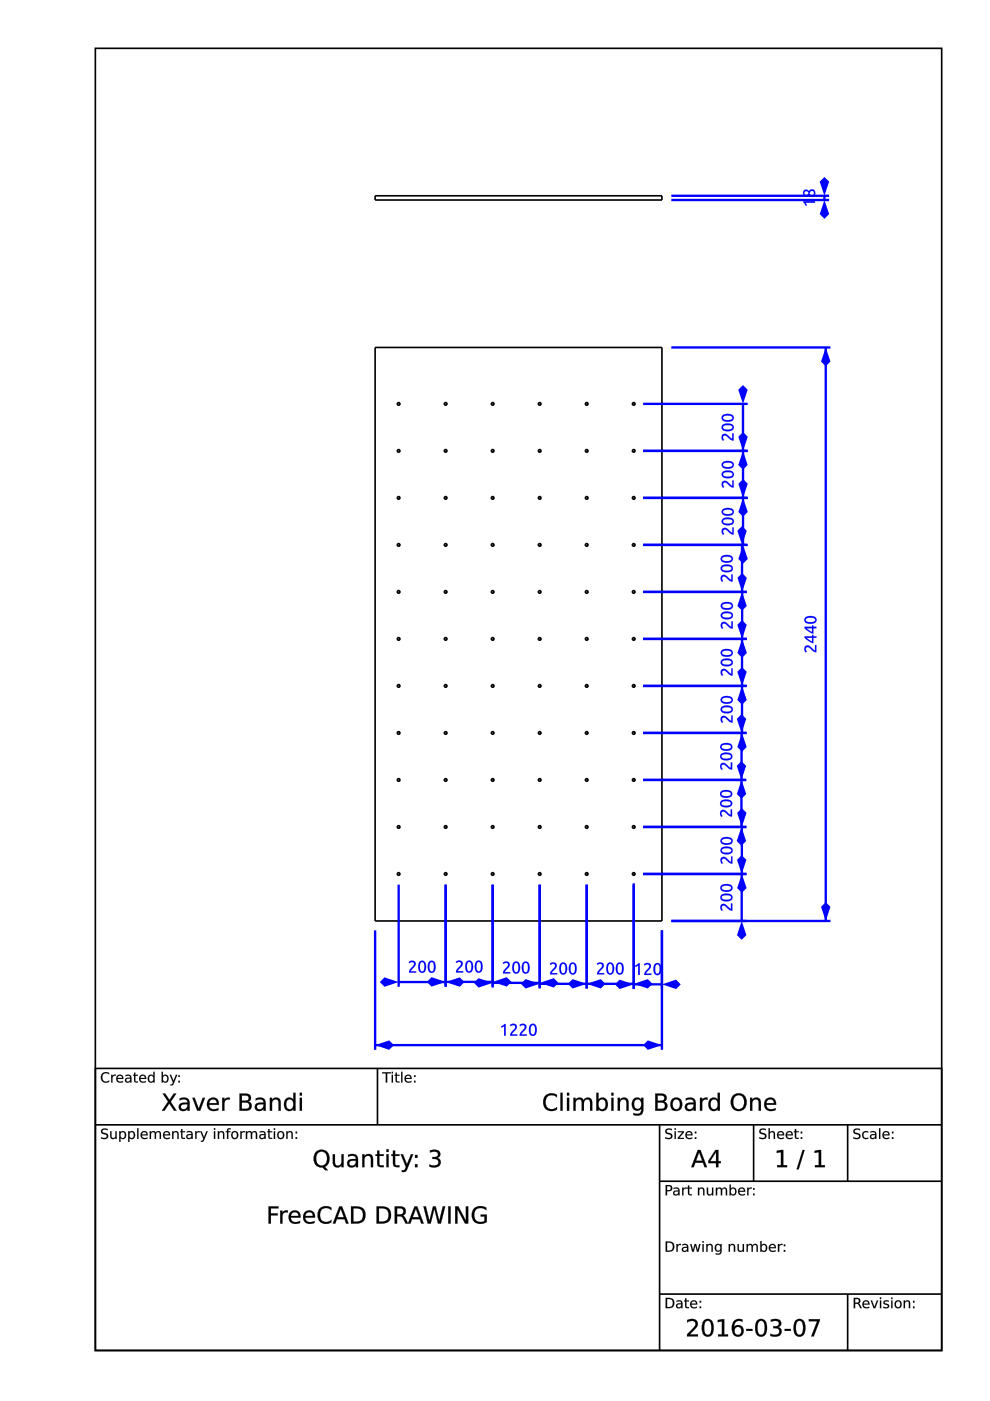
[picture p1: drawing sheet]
<svg xmlns="http://www.w3.org/2000/svg" width="210mm" height="297mm" viewBox="0 0 210 297" stroke-linecap="round" stroke-linejoin="round" font-family="sans-serif">
<g fill="none" stroke="#000" stroke-width=".35">
<path d="M20.2 10.2h179.5v276.1h-179.5zM79.5 41.5h60.8v.9h-60.8zM79.5 73.7h60.8v121.6h-60.8zM20.2 226.5h179.5v59.8h-179.5zM20.2 238.5h179.5M80 226.5v12M139.8 238.5v47.8M159.8 238.5v11.9M179.7 238.5v11.9M139.8 250.4h59.9M139.8 274.4h59.9M179.7 274.4v11.9"/>
<circle cx="84.5" cy="85.6" r=".27"/>
<circle cx="84.5" cy="95.6" r=".27"/>
<circle cx="94.5" cy="85.6" r=".27"/>
<circle cx="94.5" cy="95.6" r=".27"/>
<circle cx="104.5" cy="85.6" r=".27"/>
<circle cx="104.5" cy="95.6" r=".27"/>
<circle cx="114.4" cy="85.6" r=".27"/>
<circle cx="114.4" cy="95.6" r=".27"/>
<circle cx="124.4" cy="85.6" r=".27"/>
<circle cx="124.4" cy="95.6" r=".27"/>
<circle cx="134.4" cy="95.6" r=".27"/>
<circle cx="134.4" cy="85.6" r=".27"/>
<circle cx="84.5" cy="105.6" r=".27"/>
<circle cx="84.5" cy="115.5" r=".27"/>
<circle cx="94.5" cy="115.5" r=".27"/>
<circle cx="94.5" cy="105.6" r=".27"/>
<circle cx="104.5" cy="115.5" r=".27"/>
<circle cx="104.5" cy="105.6" r=".27"/>
<circle cx="114.4" cy="105.6" r=".27"/>
<circle cx="114.4" cy="115.5" r=".27"/>
<circle cx="124.4" cy="115.5" r=".27"/>
<circle cx="124.4" cy="105.6" r=".27"/>
<circle cx="134.4" cy="115.5" r=".27"/>
<circle cx="134.4" cy="105.6" r=".27"/>
<circle cx="84.5" cy="135.5" r=".27"/>
<circle cx="84.5" cy="125.5" r=".27"/>
<circle cx="94.5" cy="135.5" r=".27"/>
<circle cx="94.5" cy="125.5" r=".27"/>
<circle cx="104.5" cy="135.5" r=".27"/>
<circle cx="104.5" cy="125.5" r=".27"/>
<circle cx="114.4" cy="135.5" r=".27"/>
<circle cx="114.4" cy="125.5" r=".27"/>
<circle cx="124.4" cy="135.5" r=".27"/>
<circle cx="124.4" cy="125.5" r=".27"/>
<circle cx="134.4" cy="135.5" r=".27"/>
<circle cx="134.4" cy="125.5" r=".27"/>
<circle cx="84.5" cy="145.4" r=".27"/>
<circle cx="84.5" cy="155.4" r=".27"/>
<circle cx="94.5" cy="155.4" r=".27"/>
<circle cx="94.5" cy="145.4" r=".27"/>
<circle cx="104.5" cy="145.4" r=".27"/>
<circle cx="104.5" cy="155.4" r=".27"/>
<circle cx="114.4" cy="155.4" r=".27"/>
<circle cx="114.4" cy="145.4" r=".27"/>
<circle cx="124.4" cy="145.4" r=".27"/>
<circle cx="124.4" cy="155.4" r=".27"/>
<circle cx="134.4" cy="145.4" r=".27"/>
<circle cx="134.4" cy="155.4" r=".27"/>
<circle cx="84.5" cy="165.4" r=".27"/>
<circle cx="84.5" cy="175.3" r=".27"/>
<circle cx="94.5" cy="175.3" r=".27"/>
<circle cx="94.5" cy="165.4" r=".27"/>
<circle cx="104.5" cy="175.3" r=".27"/>
<circle cx="104.5" cy="165.4" r=".27"/>
<circle cx="114.4" cy="165.4" r=".27"/>
<circle cx="114.4" cy="175.3" r=".27"/>
<circle cx="124.4" cy="175.3" r=".27"/>
<circle cx="124.4" cy="165.4" r=".27"/>
<circle cx="134.4" cy="175.3" r=".27"/>
<circle cx="134.4" cy="165.4" r=".27"/>
<circle cx="84.5" cy="185.3" r=".27"/>
<circle cx="94.5" cy="185.3" r=".27"/>
<circle cx="104.5" cy="185.3" r=".27"/>
<circle cx="114.4" cy="185.3" r=".27"/>
<circle cx="124.4" cy="185.3" r=".27"/>
<circle cx="134.4" cy="185.3" r=".27"/>
</g>
<g fill="#000">
<path d="M21.6 239.4l.9-.1 .3 .1v.3a.65 .65 0 0 0-1.1 .3l.1 .1a1.17 1.17 0 0 1 1.1 .8 .99 .99 0 0 1-1.5 .5v-.3a.78 .78 0 0 0 1.2-.2l-.1-.3a1.06 1.06 0 0 1-1.1-.9zM23.4 239.8h.2v1a.42 .42 0 0 0 .5 .5 .42 .42 0 0 0 .4-.5v-1h.2v1.7h-.2v-.3a.59 .59 0 0 1-.7 .3 .59 .59 0 0 1-.4-.7zM25.3 239.8h.3v.3a.71 .71 0 0 1 .9-.2 .71 .71 0 0 1 .2 1 .64 .64 0 0 1-.4 .6 .64 .64 0 0 1-.7-.3v.9h-.3zM25.7 240.2a.58 .58 0 0 0-.1 .8 .58 .58 0 0 0 .7 .1 .58 .58 0 0 0 .1-.7 .58 .58 0 0 0-.7-.2zM27.2 239.8h.2v.3a.71 .71 0 0 1 1-.2 .71 .71 0 0 1 .2 1 .64 .64 0 0 1-.4 .6 .64 .64 0 0 1-.8-.3v.9h-.2zM27.6 240.2a.58 .58 0 0 0-.1 .8 .58 .58 0 0 0 .7 .1 .58 .58 0 0 0 .1-.7 .58 .58 0 0 0-.7-.2zM29.1 239.2h.3v2.3h-.3zM30 240a.76 .76 0 0 1 .9-.1 .76 .76 0 0 1 .4 .8h-1.2a.7 .7 0 0 0 1.2 .4v.3a.92 .92 0 0 1-1.3-.1 .92 .92 0 0 1 0-1.3zM30.2 240.2l-.1 .3h.9l-.2-.4zM31.7 239.8h.3v.3a.56 .56 0 0 1 .5-.3 .56 .56 0 0 1 .5 .4 .58 .58 0 0 1 .7-.4 .58 .58 0 0 1 .4 .7v1h-.2v-1a.41 .41 0 0 0-.5-.5 .41 .41 0 0 0-.3 .6v.9h-.3v-1a.41 .41 0 0 0-.4-.5 .41 .41 0 0 0-.4 .6v.9h-.3zM34.8 240a.76 .76 0 0 1 .9-.1 .76 .76 0 0 1 .4 .8h-1.3a.7 .7 0 0 0 1.2 .4v.3a.92 .92 0 0 1-1.2-.1 .92 .92 0 0 1 0-1.3zM35 240.2l-.2 .3h1l-.3-.4zM36.5 239.8h.3v.3a.59 .59 0 0 1 .7-.3 .59 .59 0 0 1 .4 .7v1h-.3v-1a.42 .42 0 0 0-.4-.5 .42 .42 0 0 0-.4 .6v.9h-.3zM38.4 239.4h.3v.4h.5v.2h-.5v1.1l.5 .2v.2l-.6-.1-.1-.1-.1-1.3h-.2v-.2h.2zM39.9 240.7l-.1 .1a.44 .44 0 0 0 .5 .5 .44 .44 0 0 0 .3-.6zM39.6 239.9a.79 .79 0 0 1 1.3 .6v1h-.3v-.3a.58 .58 0 0 1-.7 .3 .58 .58 0 0 1-.4-.7 .58 .58 0 0 1 .7-.4h.4a.57 .57 0 0 0-.4-.4 .57 .57 0 0 0-.6 .2zM41.4 239.8h.3v.3l.2-.2 .5-.1v.3a.48 .48 0 0 0-.5 0 .48 .48 0 0 0-.2 .5v.9h-.3zM42.4 239.8h.3l.5 1.3 .6-1.3h.2l-.8 2-.2 .3h-.4v-.2l.3-.1 .2-.3zM45.4 239.8h.2v1.7h-.2zM45.4 239.2h.2v.3h-.2zM46.2 239.8h.3v.3a.59 .59 0 0 1 .7-.3 .59 .59 0 0 1 .4 .7v1h-.3v-1a.42 .42 0 0 0-.5-.5 .42 .42 0 0 0-.3 .6v.9h-.3zM48.3 239.3l.6-.1v.2l-.5 .2v.2h.4v.2h-.4v1.5h-.3v-1.5h-.2v-.2h.2zM49.4 240.2a.58 .58 0 0 0-.1 .8 .58 .58 0 0 0 .8 .1 .58 .58 0 0 0 .1-.8 .58 .58 0 0 0-.8-.1zM48.9 240.6a.85 .85 0 0 1 1.7 0 .85 .85 0 0 1-1.7 0zM51 239.8h.2v.3l.2-.2 .5-.1v.3a.48 .48 0 0 0-.5 0 .48 .48 0 0 0-.2 .5v.9h-.2zM52.1 239.8h.3v.3a.56 .56 0 0 1 .5-.3 .56 .56 0 0 1 .5 .4 .58 .58 0 0 1 .7-.4 .58 .58 0 0 1 .4 .7v1h-.3v-1a.41 .41 0 0 0-.4-.5 .41 .41 0 0 0-.3 .6v.9h-.3v-1a.41 .41 0 0 0-.4-.5 .41 .41 0 0 0-.4 .6v.9h-.3zM55.3 240.7l-.1 .1a.44 .44 0 0 0 .6 .5 .44 .44 0 0 0 .3-.6zM55.1 239.9a.79 .79 0 0 1 1.2 .6v1h-.2v-.3a.58 .58 0 0 1-.8 .3 .58 .58 0 0 1-.3-.7 .58 .58 0 0 1 .7-.4h.4a.57 .57 0 0 0-.4-.4 .57 .57 0 0 0-.6 .2zM56.9 239.4h.2v.4h.6v.2h-.6l.1 1.1 .5 .2v.2l-.6-.1-.2-.1v-1.3h-.2v-.2h.2zM58.1 239.8h.2v1.7h-.2zM58.1 239.2h.2v.3h-.2zM59.2 240.2a.58 .58 0 0 0-.1 .8 .58 .58 0 0 0 .8 .1 .58 .58 0 0 0 0-.8 .58 .58 0 0 0-.7-.1zM58.7 240.6a.82 .82 0 0 1 1.6 0 .82 .82 0 0 1-1.6 0zM60.7 239.8h.3v.3a.59 .59 0 0 1 .7-.3 .59 .59 0 0 1 .4 .7v1h-.3v-1a.42 .42 0 0 0-.4-.5 .42 .42 0 0 0-.4 .6v.9h-.3zM62.7 241.1h.3v.4h-.3zM62.7 239.9h.3v.4h-.3z"/>
<path d="M21.6 239.4l.4-.1a.55 .55 0 0 1 .8 .4 .65 .65 0 0 0-1.1 .3l.6 .2a.69 .69 0 0 1 .6 .9 .69 .69 0 0 1-.9 .4l-.6-.1v-.3a.83 .83 0 0 0 1.2-.2l-.1-.2-.3-.2a.65 .65 0 0 1-.7-.3 .65 .65 0 0 1 .1-.8zM21.6 239.4a.58 .58 0 0 0-.1 .7 .58 .58 0 0 0 .5 .4 .46 .46 0 0 1 .7 .5 .46 .46 0 0 1-.8 .3l-.5-.2v.3a.92 .92 0 0 0 1.5-.7l-.2-.3-.9-.3a.46 .46 0 0 1 .1-.6 .46 .46 0 0 1 .6 0l.3 .2v-.3l-.6-.1zM23.4 239.8h.3v1a.41 .41 0 0 0 .4 .5 .41 .41 0 0 0 .4-.5v-1h.3v1.7h-.3v-.3a.6 .6 0 0 1-.8 .3 .6 .6 0 0 1-.3-.7zM23.4 239.8v1a.58 .58 0 0 0 .4 .7 .58 .58 0 0 0 .7-.3v.3h.2v-1.7h-.2v1a.44 .44 0 0 1-.4 .5 .44 .44 0 0 1-.5-.5v-1zM25.3 239.8h.3v.3a.62 .62 0 0 1 .6-.3 .62 .62 0 0 1 .5 .4 .79 .79 0 0 1-.1 1 .79 .79 0 0 1-1 .2l-.1-.2 .1 .9h-.3zM25.3 239.8v2.3h.3l-.1-.9a.7 .7 0 0 0 1 .2 .7 .7 0 0 0 .2-1 .62 .62 0 0 0-.5-.6 .62 .62 0 0 0-.7 .3l.1-.3zM25.7 240.2a.56 .56 0 0 0-.1 .8 .56 .56 0 0 0 .7 .1 .56 .56 0 0 0 .1-.7 .56 .56 0 0 0-.7-.2zM25.7 240.2a.6 .6 0 0 1 .8 .2 .6 .6 0 0 1-.3 .9 .64 .64 0 0 1-.7-.4 .64 .64 0 0 1 .2-.7zM27.2 239.8h.3l-.1 .3a.62 .62 0 0 1 .6-.3 .62 .62 0 0 1 .6 .4 .79 .79 0 0 1-.1 1 .79 .79 0 0 1-1 .2l-.1-.2 .1 .9h-.3zM27.2 239.8v2.3h.2v-.9a.7 .7 0 0 0 1 .2 .7 .7 0 0 0 .2-1 .62 .62 0 0 0-.5-.6 .62 .62 0 0 0-.7 .3v-.3zM27.6 240.2a.56 .56 0 0 0-.1 .8 .56 .56 0 0 0 .7 .1 .56 .56 0 0 0 .1-.7 .56 .56 0 0 0-.7-.2zM27.6 240.2a.6 .6 0 0 1 .8 .2 .6 .6 0 0 1-.3 .9 .64 .64 0 0 1-.7-.4 .64 .64 0 0 1 .2-.7zM29.1 239.2h.3v2.3h-.3zM29.1 239.2v2.3h.3v-2.3zM30 240a.76 .76 0 0 1 .9-.1 .76 .76 0 0 1 .4 .8h-1.2a.69 .69 0 0 0 .5 .6 .69 .69 0 0 0 .7-.2 .54 .54 0 0 1-.9 .4 .91 .91 0 0 1-.4-1.5zM30 240a.91 .91 0 0 0 0 1.3 .91 .91 0 0 0 1.2 .1l.1-.2a.71 .71 0 0 1-.8 .1 .71 .71 0 0 1-.4-.6h1.2a.74 .74 0 0 0-.4-.8 .74 .74 0 0 0-.9 .1zM30.3 240.2l-.2 .3h.9l-.2-.4zM30.2 240.1a.47 .47 0 0 1 .6-.1 .47 .47 0 0 1 .2 .5h-.9zM31.7 239.8h.3v.3a.56 .56 0 0 1 .5-.3 .56 .56 0 0 1 .5 .4 .59 .59 0 0 1 .7-.4 .59 .59 0 0 1 .5 .7v1h-.3v-1a.39 .39 0 0 0-.5-.5 .39 .39 0 0 0-.3 .6v.9h-.3v-1a.39 .39 0 0 0-.4-.5 .39 .39 0 0 0-.4 .6v.9h-.3zM31.7 239.8v1.7h.3v-.9a.42 .42 0 0 1 .4-.6 .42 .42 0 0 1 .4 .5v1h.3v-.9a.42 .42 0 0 1 .3-.6 .42 .42 0 0 1 .5 .5v1h.2v-1a.57 .57 0 0 0-.4-.7 .57 .57 0 0 0-.7 .4 .55 .55 0 0 0-.5-.4 .55 .55 0 0 0-.5 .3v-.3zM34.8 240a.76 .76 0 0 1 .9-.1 .76 .76 0 0 1 .4 .8h-1.3a.69 .69 0 0 0 .5 .6 .69 .69 0 0 0 .7-.2 .54 .54 0 0 1-.8 .4 .91 .91 0 0 1-.4-1.5zM34.8 240a.91 .91 0 0 0 0 1.3 .91 .91 0 0 0 1.2 .1v-.2a.71 .71 0 0 1-.7 .1 .71 .71 0 0 1-.5-.6h1.3a.74 .74 0 0 0-.4-.8 .74 .74 0 0 0-.9 .1zM35 240.2l-.2 .3h1l-.3-.4zM35 240.1a.47 .47 0 0 1 .5-.1 .47 .47 0 0 1 .3 .5h-1zM36.5 239.8h.3v.3a.6 .6 0 0 1 .7-.3 .6 .6 0 0 1 .4 .7v1h-.3v-1a.41 .41 0 0 0-.4-.5 .41 .41 0 0 0-.4 .6v.9h-.3zM36.5 239.8v1.7h.3v-.9a.44 .44 0 0 1 .4-.6 .44 .44 0 0 1 .4 .5v1h.3v-1a.58 .58 0 0 0-.4-.7 .58 .58 0 0 0-.7 .3v-.3zM38.4 239.4h.3v.4h.5v.3h-.5v1l.5 .1v.3a.61 .61 0 0 1-.8-.6v-.9l-.2 .1v-.3h.2zM38.4 239.4v.5l-.2-.1v.2h.2l.1 1.3 .7 .2v-.2l-.5-.1v-.3v-.9h.5v-.2l-.5 .1v-.5zM39.9 240.7l-.1 .1a.42 .42 0 0 0 .5 .5 .42 .42 0 0 0 .3-.6zM39.9 240.7l.7-.1a.46 .46 0 0 1-.3 .6 .46 .46 0 0 1-.6-.2zM39.6 239.9a.81 .81 0 0 1 1.3 .6v1h-.3v-.3a.59 .59 0 0 1-.8 .3 .59 .59 0 0 1-.3-.7 .59 .59 0 0 1 .7-.4h.4a.58 .58 0 0 0-.4-.4 .58 .58 0 0 0-.6 .2zM39.6 239.9v.3a.61 .61 0 0 1 1 .3 .73 .73 0 0 0-.8 0 .73 .73 0 0 0-.3 .7 .62 .62 0 0 0 1.1 0v.3h.2a1.81 1.81 0 0 0-.1-1.5l-.5-.2zM41.4 239.8h.3v.3l.2-.2 .5-.1v.3a.47 .47 0 0 0-.5 .1 .47 .47 0 0 0-.2 .4v.9h-.3zM41.4 239.8v1.7h.3v-.9a.47 .47 0 0 1 .1-.5 .47 .47 0 0 1 .6 0v-.3l-.5 .1-.2 .3v-.4zM42.4 239.8h.3l.5 1.3 .5-1.3h.4l-.8 1.8a.55 .55 0 0 1-.7 .5v-.2l.3-.1 .2-.3zM42.4 239.8l.7 1.6-.2 .4-.3 .1v.2h.4l.2-.2 .8-2.1h-.2l-.6 1.4-.5-1.4zM45.3 239.8h.3v1.7h-.3zM45.4 239.8v1.7h.2v-1.7zM45.3 239.2h.3v.4h-.3zM45.4 239.2v.3h.2v-.3zM46.2 239.8h.3v.3a.6 .6 0 0 1 .7-.3 .6 .6 0 0 1 .4 .7v1h-.3v-1a.41 .41 0 0 0-.5-.5 .41 .41 0 0 0-.3 .6v.9h-.3zM46.2 239.8v1.7h.3l-.1-.9a.44 .44 0 0 1 .4-.6 .44 .44 0 0 1 .5 .5v1h.3l-.1-1a.58 .58 0 0 0-.4-.7 .58 .58 0 0 0-.7 .3l.1-.3zM48.2 239.3l.7-.1v.2l-.5 .2v.2h.5v.3l-.5-.1v1.5h-.3v-1.5l-.2 .1v-.3h.2zM48.3 239.3l-.2 .6-.2-.1v.2h.2v1.5h.3v-1.5h.4v-.2l-.4 .1v-.3l.5-.2v-.2zM49.4 240.2a.56 .56 0 0 0 0 .8 .56 .56 0 0 0 .7 .1 .56 .56 0 0 0 .1-.7 .56 .56 0 0 0-.8-.2zM49.4 240.2a.6 .6 0 0 1 .9 .2 .6 .6 0 0 1-.3 .9 .63 .63 0 0 1-.7-.4 .63 .63 0 0 1 .1-.7zM48.9 240.6a.85 .85 0 0 1 1.7 0 .85 .85 0 0 1-1.7 0zM49 240.6a.81 .81 0 0 0 1.6 0 .81 .81 0 0 0-1.6 0zM50.9 239.8h.3v.3l.2-.2 .5-.1v.3a.47 .47 0 0 0-.5 .1 .47 .47 0 0 0-.2 .4v.9h-.3zM51 239.8v1.7h.2v-.9a.47 .47 0 0 1 .2-.5 .47 .47 0 0 1 .5 0v-.3l-.4 .1-.3 .3v-.4zM52.1 239.8h.3v.3a.56 .56 0 0 1 .5-.3 .56 .56 0 0 1 .5 .4 .59 .59 0 0 1 .7-.4 .59 .59 0 0 1 .4 .7v1h-.3v-1a.39 .39 0 0 0-.4-.5 .39 .39 0 0 0-.3 .6v.9h-.3v-1a.39 .39 0 0 0-.4-.5 .39 .39 0 0 0-.4 .6v.9h-.3zM52.1 239.8v1.7h.3v-.9a.42 .42 0 0 1 .4-.6 .42 .42 0 0 1 .4 .5v1h.3l-.1-.9a.42 .42 0 0 1 .4-.6 .42 .42 0 0 1 .5 .5l-.1 1h.3v-1a.57 .57 0 0 0-.4-.7 .57 .57 0 0 0-.7 .4 .55 .55 0 0 0-.5-.4 .55 .55 0 0 0-.5 .3v-.3zM55.4 240.7l-.1 .1a.42 .42 0 0 0 .5 .5 .42 .42 0 0 0 .2-.6zM55.3 240.7l.8-.1a.46 .46 0 0 1-.3 .6 .46 .46 0 0 1-.6-.2zM55.1 239.9a.81 .81 0 0 1 1.2 .6v1h-.3l.1-.3a.59 .59 0 0 1-.8 .3 .59 .59 0 0 1-.3-.7 .59 .59 0 0 1 .7-.4h.4a.58 .58 0 0 0-.5-.4 .58 .58 0 0 0-.5 .2zM55.1 239.9v.3a.61 .61 0 0 1 1 .3 .73 .73 0 0 0-.8 0 .73 .73 0 0 0-.3 .7 .62 .62 0 0 0 1.1 0v.3h.2a1.81 1.81 0 0 0-.2-1.5l-.5-.2zM56.9 239.4h.3l-.1 .4h.6v.3h-.6l.1 1 .5 .1v.3a.61 .61 0 0 1-.8-.6v-.9l-.2 .1v-.3h.2zM56.9 239.4v.5l-.2-.1v.2h.2v1.3l.8 .2v-.2l-.5-.1-.1-.3v-.9h.6v-.2l-.6 .1v-.5zM58 239.8h.3v1.7h-.3zM58.1 239.8v1.7h.2v-1.7zM58 239.2h.3v.4h-.3zM58.1 239.2v.3h.2v-.3zM59.2 240.2a.56 .56 0 0 0-.1 .8 .56 .56 0 0 0 .7 .1 .56 .56 0 0 0 .1-.7 .56 .56 0 0 0-.7-.2zM59.2 240.2a.6 .6 0 0 1 .8 .2 .6 .6 0 0 1-.3 .9 .63 .63 0 0 1-.6-.4 .63 .63 0 0 1 .1-.7zM58.7 240.6a.85 .85 0 0 1 1.7 0 .85 .85 0 0 1-1.7 0zM58.7 240.6a.81 .81 0 0 0 1.6 0 .81 .81 0 0 0-1.6 0zM60.7 239.8h.3v.3a.6 .6 0 0 1 .7-.3 .6 .6 0 0 1 .4 .7v1h-.3v-1a.41 .41 0 0 0-.4-.5 .41 .41 0 0 0-.4 .6v.9h-.3zM60.7 239.8v1.7h.3v-.9a.44 .44 0 0 1 .4-.6 .44 .44 0 0 1 .4 .5v1h.3v-1a.58 .58 0 0 0-.4-.7 .58 .58 0 0 0-.7 .3v-.3zM62.7 241.1h.3v.4h-.3zM62.7 241.1v.4h.3v-.4zM62.7 239.9h.3v.4h-.3zM62.7 239.9v.4h.3v-.4z"/>
<path d="M21.7 227.6l.4-.3h.5l.5 .2v.3a.85 .85 0 0 0-1.2 0 .85 .85 0 0 0 0 1.2 .85 .85 0 0 0 1.2 0v.3a1.15 1.15 0 0 1-1.5-.1 1.15 1.15 0 0 1 .1-1.6zM23.6 227.9h.2v.2l.3-.2h.4v.2a.48 .48 0 0 0-.5 .1 .48 .48 0 0 0-.2 .5v.8h-.2zM24.9 228.1a.76 .76 0 0 1 .9-.2 .76 .76 0 0 1 .4 .9h-1.3a.7 .7 0 0 0 1.2 .4v.2a.92 .92 0 0 1-1.2-.1 .92 .92 0 0 1 0-1.2zM25.1 228.2l-.2 .4h1l-.3-.5zM26.9 228.8l-.1 .1a.44 .44 0 0 0 .5 .4 .44 .44 0 0 0 .3-.6zM26.6 228a.79 .79 0 0 1 1.3 .6v.9h-.3v-.2a.58 .58 0 0 1-.7 .3 .58 .58 0 0 1-.4-.7 .58 .58 0 0 1 .7-.4h.4a.57 .57 0 0 0-.4-.5 .57 .57 0 0 0-.6 .2zM28.4 227.4h.3v.5h.5v.2h-.5v1l.5 .2v.2h-.6l-.1-.2-.1-1.2h-.2v-.2h.2zM29.7 228.1a.76 .76 0 0 1 .9-.2 .76 .76 0 0 1 .4 .9h-1.2a.7 .7 0 0 0 1.1 .4v.2a.92 .92 0 0 1-1.2-.1 .92 .92 0 0 1 0-1.2zM29.9 228.2l-.1 .4h.9l-.2-.5zM31.5 228.1l.5-.3 .5 .3v-.9h.3v2.3h-.3v-.2a.71 .71 0 0 1-1 .1 .71 .71 0 0 1-.2-.9zM31.7 228.2a.58 .58 0 0 0-.1 .8 .58 .58 0 0 0 .8 .2 .58 .58 0 0 0 .1-.8 .58 .58 0 0 0-.8-.2zM34.7 228.2a.58 .58 0 0 0-.1 .8 .58 .58 0 0 0 .7 .2 .58 .58 0 0 0 .1-.8 .58 .58 0 0 0-.7-.2zM34.3 227.2h.2v.9a.71 .71 0 0 1 1-.1 .71 .71 0 0 1 .2 .9 .64 .64 0 0 1-.4 .6 .64 .64 0 0 1-.8-.2v.2h-.2zM36 227.9h.3l.5 1.3 .5-1.3h.3l-.8 1.9-.3 .3h-.4v-.2h.4l.2-.4zM37.8 229.1h.3v.4h-.3zM37.8 228h.3v.3h-.3z"/>
<path d="M21.7 227.6a1.2 1.2 0 0 1 1.5-.1v.3a.84 .84 0 0 0-1.2 0 .84 .84 0 0 0 0 1.2 .84 .84 0 0 0 1.2 0 .64 .64 0 0 1-1.1 .5 1.22 1.22 0 0 1-.4-1.9zM21.7 227.6a1.13 1.13 0 0 0-.1 1.6 1.13 1.13 0 0 0 1.5 .1v-.3a.86 .86 0 0 1-1.2 0 .86 .86 0 0 1 0-1.2 .86 .86 0 0 1 1.2 0v-.3a1.24 1.24 0 0 0-1.4 .1zM23.6 227.9h.3v.2l.2-.2 .4-.1v.3a.47 .47 0 0 0-.5 .1 .47 .47 0 0 0-.1 .5v.8h-.3zM23.6 227.9v1.6h.2v-.8a.47 .47 0 0 1 .2-.5 .47 .47 0 0 1 .5-.1v-.2h-.4l-.3 .3v-.3zM24.8 228.1a.76 .76 0 0 1 1-.2 .76 .76 0 0 1 .4 .9h-1.3a.69 .69 0 0 0 .5 .5 .69 .69 0 0 0 .7-.1 .54 .54 0 0 1-.9 .3 .91 .91 0 0 1-.4-1.4zM24.9 228.1a.91 .91 0 0 0 0 1.2 .91 .91 0 0 0 1.2 .1v-.2a.71 .71 0 0 1-.7 .1 .71 .71 0 0 1-.5-.6l1.2 .1a.74 .74 0 0 0-.3-.9 .74 .74 0 0 0-.9 .2zM25.1 228.2l-.2 .4h1l-.3-.5zM25.1 228.2a.47 .47 0 0 1 .5-.1 .47 .47 0 0 1 .3 .5h-1zM26.9 228.8l-.1 .1a.42 .42 0 0 0 .5 .4 .42 .42 0 0 0 .3-.6zM26.9 228.8l.7-.1a.46 .46 0 0 1-.3 .6 .46 .46 0 0 1-.6-.3zM26.6 227.9a.81 .81 0 0 1 1.3 .7v.9h-.3v-.2a.59 .59 0 0 1-.7 .3 .59 .59 0 0 1-.4-.8 .59 .59 0 0 1 .7-.3h.4a.58 .58 0 0 0-.4-.5 .58 .58 0 0 0-.6 .2zM26.6 228v.2a.61 .61 0 0 1 1 .3 .73 .73 0 0 0-.7 0 .73 .73 0 0 0-.4 .7 .62 .62 0 0 0 1.1 0v.3h.3a1.81 1.81 0 0 0-.2-1.5l-.5-.1zM28.4 227.4h.3v.5h.6v.2h-.6v1l.6 .2v.2a.61 .61 0 0 1-.9-.5v-.9h-.2v-.2h.2zM28.4 227.4v.5h-.2v.2h.2l.1 1.2 .7 .2v-.2l-.5-.1v-.2v-.9h.5v-.2h-.5v-.5zM29.7 228.1a.76 .76 0 0 1 .9-.2 .76 .76 0 0 1 .4 .9h-1.2a.69 .69 0 0 0 .4 .5 .69 .69 0 0 0 .8-.1 .54 .54 0 0 1-.9 .3 .91 .91 0 0 1-.4-1.4zM29.7 228.1a.91 .91 0 0 0 0 1.2 .91 .91 0 0 0 1.2 .1v-.2a.71 .71 0 0 1-.7 .1 .71 .71 0 0 1-.5-.6l1.3 .1a.74 .74 0 0 0-.4-.9 .74 .74 0 0 0-.9 .2zM29.9 228.2l-.1 .4h.9l-.2-.5zM29.9 228.2a.47 .47 0 0 1 .6-.1 .47 .47 0 0 1 .2 .5h-.9zM31.5 228.1a.61 .61 0 0 1 1 0v-.9h.3v2.3h-.3v-.2a.62 .62 0 0 1-.6 .3 .62 .62 0 0 1-.5-.4l-.1-.7zM31.5 228.1a.82 .82 0 0 0-.1 1 .82 .82 0 0 0 .9 .4l.2-.3v.3h.3v-2.3h-.3v1a.6 .6 0 0 0-1-.1zM31.7 228.2a.56 .56 0 0 0-.1 .8 .56 .56 0 0 0 .8 .2 .56 .56 0 0 0 .1-.8 .56 .56 0 0 0-.8-.2zM31.7 228.2a.6 .6 0 0 1 .9 .3 .6 .6 0 0 1-.3 .8 .64 .64 0 0 1-.7-.3 .64 .64 0 0 1 .1-.8zM34.7 228.2a.56 .56 0 0 0-.1 .8 .56 .56 0 0 0 .7 .2 .56 .56 0 0 0 .1-.8 .56 .56 0 0 0-.7-.2zM34.7 228.2a.6 .6 0 0 1 .8 .3 .6 .6 0 0 1-.3 .8 .64 .64 0 0 1-.7-.3 .64 .64 0 0 1 .2-.8zM34.3 227.2h.3l-.1 .9a.62 .62 0 0 1 .6-.3 .62 .62 0 0 1 .6 .4 .79 .79 0 0 1-.1 1.1 .79 .79 0 0 1-1 .1l-.1-.1 .1 .2h-.3zM34.3 227.2v2.3h.2v-.3a.7 .7 0 0 0 1 .2 .7 .7 0 0 0 .2-.9 .62 .62 0 0 0-.5-.6 .62 .62 0 0 0-.7 .3v-1zM36 227.9h.3l.5 1.3 .5-1.3h.3l-.7 1.8a.55 .55 0 0 1-.8 .4v-.2l.4-.1 .2-.3zM36 227.9l.7 1.6-.2 .4h-.4v.2h.4l.2-.2 .9-2h-.3l-.5 1.3-.5-1.3zM37.8 229.1h.3v.4h-.3zM37.8 229.1v.4h.3v-.4zM37.8 228h.3v.4h-.3zM37.8 228v.3h.3v-.3z"/>
<path d="M34.5 231.9h.5l.9 1.3 .9-1.3h.6l-1.2 1.7 1.2 1.9h-.5l-1-1.5-1 1.5h-.6l1.3-1.9zM38.4 234.4a.67 .67 0 0 0 .6 .8 .67 .67 0 0 0 .7-.7l.1-.4-1.1 .1zM38.1 232.9l.2-.1a1.28 1.28 0 0 1 1.9 1.1v1.6h-.4v-.4a.96 .96 0 0 1-1.3 .5 .96 .96 0 0 1-.5-1.2 .96 .96 0 0 1 1.1-.6h.7a.98 .98 0 0 0-1.7-.5zM40.8 232.8h.5l.8 2.3 .9-2.3h.5l-1.1 2.7h-.6zM44.2 233.1a1.26 1.26 0 0 1 1.6-.3 1.26 1.26 0 0 1 .6 1.4h-2.1a1.21 1.21 0 0 0 2 .7v.5a1.54 1.54 0 0 1-2-.2 1.54 1.54 0 0 1-.1-2.1zM44.6 233.3l-.2 .6h1.6a.78 .78 0 0 0-.5-.8 .78 .78 0 0 0-.9 .2zM47.1 232.8h.5v.4a1.07 1.07 0 0 1 1.1-.5v.5a.8 .8 0 0 0-.8 .1 .8 .8 0 0 0-.3 .8v1.4h-.5zM51.3 233.8v1.3h.8a.67 .67 0 0 0 .8-.7 .67 .67 0 0 0-.8-.6zM51.3 232.3v1.1h.7a.57 .57 0 0 0 .7-.6 .57 .57 0 0 0-.7-.5zM50.8 231.9a3 3 0 0 1 2.1 .2 .82 .82 0 0 1 .3 .8 .82 .82 0 0 1-.6 .6 1.01 1.01 0 0 1 .7 1.3 1.01 1.01 0 0 1-1.2 .7h-1.3zM54.6 234.4a.67 .67 0 0 0 .5 .8 .67 .67 0 0 0 .8-.7v-.4l-1 .1zM54.2 232.9l.2-.1a1.28 1.28 0 0 1 1.9 1.1v1.6h-.4v-.4a.96 .96 0 0 1-1.2 .5 .96 .96 0 0 1-.6-1.2 .96 .96 0 0 1 1.1-.6h.7a.98 .98 0 0 0-1.7-.5zM57.2 232.8h.5v.4a.99 .99 0 0 1 1.2-.4 .99 .99 0 0 1 .6 1.1v1.6h-.4v-1.6a.7 .7 0 0 0-.8-.8 .7 .7 0 0 0-.6 .9v1.5h-.5zM60.5 233.1a1.02 1.02 0 0 1 1.7 .1v-1.5h.4v3.8h-.4v-.4a1.12 1.12 0 0 1-1.4 .4 1.12 1.12 0 0 1-.6-1.4zM61 233.2a1.18 1.18 0 0 0 .4 2 1.11 1.11 0 0 0 .8-1.1 1.11 1.11 0 0 0-.8-1zM63.6 232.8h.4v2.7h-.4zM63.6 231.7h.4v.6h-.4z"/>
<path d="M34.5 231.8h.5l.9 1.4 .9-1.4h.6l-1.2 1.8 1.3 1.9h-.6l-1-1.5-1 1.5h-.6l1.3-1.9zM34.5 231.9l1.2 1.7-1.4 1.9h.6l1-1.6 1 1.6h.5l-1.2-1.9 1.2-1.7h-.6l-.9 1.4-.9-1.4zM38.5 234.4a.64 .64 0 0 0 .5 .8 .64 .64 0 0 0 .7-.7l.1-.4-1.1 .1zM38.4 234.3l.3-.1 1.1-.1a.77 .77 0 0 1-.5 1 .77 .77 0 0 1-1-.4zM38.1 232.9l.3-.1a1.24 1.24 0 0 1 1.8 1.1v1.6h-.5l.1-.4a.97 .97 0 0 1-1.3 .5 .97 .97 0 0 1-.6-1.2 .97 .97 0 0 1 1.2-.6h.6a.96 .96 0 0 0-1.6-.5zM38.1 232.9v.4l.1-.1a.96 .96 0 0 1 1.6 .6h-.7a.94 .94 0 0 0-1.1 .6 .94 .94 0 0 0 .5 1.2 .94 .94 0 0 0 1.2-.5l.1 .4h.4v-1.6a1.3 1.3 0 0 0-2.1-1zM40.8 232.7h.5l.8 2.4 .9-2.4h.5l-1.1 2.8h-.6zM40.8 232.8l1 2.7h.6l1.1-2.7h-.5l-.9 2.3-.8-2.3zM44.2 233.1a1.27 1.27 0 0 1 1.6-.3 1.27 1.27 0 0 1 .6 1.5l-2-.1a1.2 1.2 0 0 0 1.9 .7v.5a1.57 1.57 0 0 1-2-.2 1.57 1.57 0 0 1-.1-2.1zM44.3 233.1a1.51 1.51 0 0 0 0 2 1.51 1.51 0 0 0 2 .2v-.3a1.24 1.24 0 0 1-2-.8h2.1a1.24 1.24 0 0 0-.6-1.4 1.24 1.24 0 0 0-1.5 .3zM44.6 233.3l-.2 .6h1.5a.75 .75 0 0 0-.4-.8 .75 .75 0 0 0-.9 .2zM44.6 233.3a.79 .79 0 0 1 .9-.2 .79 .79 0 0 1 .5 .8h-1.7zM47.1 232.7h.5v.5a1 1 0 0 1 1.1-.5v.5a.78 .78 0 0 0-.8 .1 .78 .78 0 0 0-.3 .8v1.4h-.5zM47.1 232.8v2.7h.5l-.1-1.4a.79 .79 0 0 1 .3-.9 .79 .79 0 0 1 .9 0v-.5h-.1a.99 .99 0 0 0-1.1 .6l.1-.5zM51.3 233.8v1.3h.8a.65 .65 0 0 0 .7-.7 .65 .65 0 0 0-.7-.6zM51.3 233.7h.8a.7 .7 0 0 1 .8 .7 .7 .7 0 0 1-.8 .7h-.8zM51.3 232.3v1.1l.7-.1a.54 .54 0 0 0 .7-.5 .54 .54 0 0 0-.7-.5zM51.3 232.2h.7a.59 .59 0 0 1 .7 .6 .59 .59 0 0 1-.7 .6h-.7zM50.8 231.8a3 3 0 0 1 2.1 .3 .8 .8 0 0 1 .4 .8 .8 .8 0 0 1-.7 .6 .99 .99 0 0 1 .8 1.1 .99 .99 0 0 1-1 .9h-1.6zM50.8 231.9v3.6a3.1 3.1 0 0 0 2.2-.3 .95 .95 0 0 0 .3-1 .95 .95 0 0 0-.8-.7 .86 .86 0 0 0 .7-1 .86 .86 0 0 0-1.2-.6zM54.6 234.4a.64 .64 0 0 0 .5 .8 .64 .64 0 0 0 .7-.7l.1-.4-1 .1zM54.5 234.3l.3-.1 1.1-.1a.77 .77 0 0 1-.4 1 .77 .77 0 0 1-1.1-.4zM54.2 232.9l.3-.1a1.24 1.24 0 0 1 1.8 1.1v1.6h-.4v-.4a.97 .97 0 0 1-1.3 .5 .97 .97 0 0 1-.5-1.2 .97 .97 0 0 1 1.1-.6h.7a.96 .96 0 0 0-1.7-.5zM54.2 232.9v.4l.1-.1a.96 .96 0 0 1 1.6 .6h-.7a.94 .94 0 0 0-1.1 .6 .94 .94 0 0 0 .6 1.2 .94 .94 0 0 0 1.2-.5v.4h.4v-1.6a1.3 1.3 0 0 0-2.1-1zM57.2 232.7h.5v.5a1 1 0 0 1 1.2-.5 1 1 0 0 1 .6 1.2v1.6h-.5v-1.6a.68 .68 0 0 0-.7-.8 .68 .68 0 0 0-.6 .9v1.5h-.5zM57.2 232.8v2.7h.5v-1.5a.73 .73 0 0 1 .6-.9 .73 .73 0 0 1 .8 .8v1.6h.4v-1.6a.97 .97 0 0 0-.7-1.1 .97 .97 0 0 0-1.1 .5v-.5zM60.5 233.1a1 1 0 0 1 1.7 .1v-1.5h.5v3.8h-.5v-.4a1.02 1.02 0 0 1-1 .5 1.02 1.02 0 0 1-.8-.6l-.2-1.2zM60.5 233.1a1.45 1.45 0 0 0-.2 1.5 1.45 1.45 0 0 0 1.2 .9l.5-.2 .2-.3v.5h.4v-3.8h-.4v1.6a.99 .99 0 0 0-1.7-.2zM61 233.2a1.15 1.15 0 0 0 .4 2 1.09 1.09 0 0 0 .8-1.1 1.09 1.09 0 0 0-.8-1zM61 233.2a.82 .82 0 0 1 .9 0 .82 .82 0 0 1 .3 .9 .83 .83 0 0 1-.8 1.1 .83 .83 0 0 1-.8-1.1l.1-.5zM63.5 232.7h.5v2.8h-.5zM63.6 232.8v2.7h.4v-2.7zM63.5 231.7h.5v.6h-.5zM63.6 231.7v.6h.4v-.6z"/>
<path d="M81 227.3h1.9v.3h-.8v1.9h-.3v-1.9h-.8zM83 227.9h.3v1.6h-.3zM83 227.2h.3v.4h-.3zM83.9 227.4h.2v.5h.6v.2h-.6l.1 1 .5 .2v.2h-.6l-.2-.2v-1.2h-.2v-.2h.2zM85.1 227.2h.2v2.3h-.2zM86 228.1a.76 .76 0 0 1 .9-.2 .76 .76 0 0 1 .4 .9h-1.3a.7 .7 0 0 0 1.2 .4v.2a.92 .92 0 0 1-1.2-.1 .92 .92 0 0 1 0-1.2zM86.2 228.2l-.1 .4h.9l-.3-.5zM87.8 229.1h.3v.4h-.3zM87.8 228h.3v.3h-.3z"/>
<path d="M81 227.3h1.9v.3h-.8v1.9h-.3v-1.9h-.8zM81 227.3v.3h.8v1.9h.3v-1.9h.8v-.3zM83 227.9h.3v1.6h-.3zM83 227.9v1.6h.3v-1.6zM83 227.2h.3v.4h-.3zM83 227.2v.4h.3v-.4zM83.9 227.4h.3l-.1 .5h.6v.2h-.6l.1 1 .5 .2v.2a.61 .61 0 0 1-.8-.5v-.9h-.2v-.2h.2zM83.9 227.4v.5h-.2v.2h.2v1.2l.8 .2v-.2l-.5-.1-.1-.2v-.9h.6v-.2h-.6v-.5zM85 227.2h.3v2.3h-.3zM85.1 227.2v2.3h.2v-2.3zM86 228.1a.76 .76 0 0 1 .9-.2 .76 .76 0 0 1 .4 .9h-1.2a.69 .69 0 0 0 .4 .5 .69 .69 0 0 0 .7-.1 .54 .54 0 0 1-.8 .3 .91 .91 0 0 1-.4-1.4zM86 228.1a.91 .91 0 0 0 0 1.2 .91 .91 0 0 0 1.2 .1v-.2a.71 .71 0 0 1-.7 .1 .71 .71 0 0 1-.5-.6l1.3 .1a.74 .74 0 0 0-.4-.9 .74 .74 0 0 0-.9 .2zM86.2 228.2l-.1 .4h.9l-.3-.5zM86.2 228.2a.47 .47 0 0 1 .5-.1 .47 .47 0 0 1 .3 .5h-1zM87.8 229.1h.3v.4h-.3zM87.8 229.1v.4h.3v-.4zM87.8 228h.3v.4h-.3zM87.8 228v.3h.3v-.3z"/>
<path d="M115.6 232.3a2.01 2.01 0 0 1 2.5-.2v.6a1.44 1.44 0 0 0-1.9-.3 1.44 1.44 0 0 0-.4 1.9 1.4 1.4 0 0 0 2.3 .4v.5a1.89 1.89 0 0 1-2.5-.2 1.89 1.89 0 0 1-.2-2.4zM118.8 231.7h.5v3.8h-.5zM120.2 232.8h.5v2.7h-.5zM120.2 231.7h.5v.6h-.5zM121.6 232.8h.4v.4a.93 .93 0 0 1 .9-.5 .93 .93 0 0 1 .8 .6 .97 .97 0 0 1 1.2-.6 .97 .97 0 0 1 .7 1.2v1.6h-.5v-1.6a.68 .68 0 0 0-.7-.8 .68 .68 0 0 0-.6 .9v1.5h-.5v-1.6a.68 .68 0 0 0-.7-.8 .68 .68 0 0 0-.6 .9v1.5h-.4zM127.2 233.2a1.17 1.17 0 0 0 .5 2 1.11 1.11 0 0 0 .7-1.1 1.11 1.11 0 0 0-.7-1zM126.4 231.7h.5v1.5a1.12 1.12 0 0 1 1.4-.4 1.12 1.12 0 0 1 .6 1.3 1.12 1.12 0 0 1-.6 1.3 1.12 1.12 0 0 1-1.4-.3v.4h-.5zM129.6 232.8h.5v2.7h-.5zM129.6 231.7h.5v.6h-.5zM131 232.8h.4v.4a.99 .99 0 0 1 1.2-.4 .99 .99 0 0 1 .7 1.1v1.6h-.5v-1.6a.7 .7 0 0 0-.7-.8 .7 .7 0 0 0-.7 .9v1.5h-.4zM134.6 233.3a.99 .99 0 0 0-.1 1.3 .99 .99 0 0 0 1.1 .4 1.12 1.12 0 0 0-.4-1.9zM134.3 233.1a1.03 1.03 0 0 1 1.7 .1v-.4h.4v2.4a1.36 1.36 0 0 1-.7 1.2 1.36 1.36 0 0 1-1.4 0v-.4a1.01 1.01 0 0 0 1.2 .1 1.01 1.01 0 0 0 .5-1.1 1.11 1.11 0 0 1-1.4 .4 1.11 1.11 0 0 1-.6-1.3zM139.4 233.8v1.3h.8a.67 .67 0 0 0 .8-.7 .67 .67 0 0 0-.8-.6zM139.4 232.3v1.1h.8a.57 .57 0 0 0 .7-.6 .57 .57 0 0 0-.7-.5zM138.9 231.9a3 3 0 0 1 2.2 .2 .82 .82 0 0 1 .3 .8 .82 .82 0 0 1-.7 .6 1.01 1.01 0 0 1 .8 1.3 1.01 1.01 0 0 1-1.3 .7h-1.3zM142.8 233.4a1.05 1.05 0 0 0-.2 1.1 1.05 1.05 0 0 0 1 .7 1.15 1.15 0 0 0 .6-1.2 1.15 1.15 0 0 0-.8-.9zM142.5 233.1a1.34 1.34 0 0 1 1.7-.1 1.34 1.34 0 0 1 .4 1.7 1.28 1.28 0 0 1-1.7 .8 1.28 1.28 0 0 1-.7-1.7zM145.8 234.4a.67 .67 0 0 0 .5 .8 .67 .67 0 0 0 .7-.7l.1-.4-1.1 .1zM145.4 232.9l.2-.1a1.28 1.28 0 0 1 1.9 1.1v1.6h-.4v-.4a.96 .96 0 0 1-1.3 .5 .96 .96 0 0 1-.5-1.2 .96 .96 0 0 1 1.1-.6h.7a.98 .98 0 0 0-1.7-.5zM148.4 232.8h.5v.4a1.07 1.07 0 0 1 1.1-.5v.5a.8 .8 0 0 0-.8 .1 .8 .8 0 0 0-.3 .8v1.4h-.5zM150.5 233.1a1.02 1.02 0 0 1 1.7 .1v-1.5h.4v3.8h-.4v-.4a1.12 1.12 0 0 1-1.4 .4 1.12 1.12 0 0 1-.6-1.4zM151 233.2a1.18 1.18 0 0 0 .4 2 1.11 1.11 0 0 0 .8-1.1 1.11 1.11 0 0 0-.8-1zM155.9 232.4a1.69 1.69 0 0 0 .5 2.7 1.32 1.32 0 0 0 1.4-1.7 1.14 1.14 0 0 0-.6-1.1 1.14 1.14 0 0 0-1.3 .1zM155.4 232.3a1.73 1.73 0 0 1 2.2-.3 1.73 1.73 0 0 1 .7 2.1 1.71 1.71 0 0 1-2.1 1.4 1.71 1.71 0 0 1-1.2-2.2zM159 232.8h.5v.4a.99 .99 0 0 1 1.2-.4 .99 .99 0 0 1 .6 1.1v1.6h-.4v-1.6a.7 .7 0 0 0-.8-.8 .7 .7 0 0 0-.6 .9v1.5h-.5zM162.4 233.1a1.26 1.26 0 0 1 1.5-.3 1.26 1.26 0 0 1 .6 1.4h-2a1.21 1.21 0 0 0 1.9 .7v.5a1.54 1.54 0 0 1-2-.2 1.54 1.54 0 0 1 0-2.1zM162.8 233.3l-.3 .6h1.6a.78 .78 0 0 0-.5-.8 .78 .78 0 0 0-.8 .2z"/>
<path d="M115.6 232.3a1.99 1.99 0 0 1 2.5-.2v.6a1.42 1.42 0 0 0-1.9-.2 1.42 1.42 0 0 0-.4 1.8 1.38 1.38 0 0 0 2.3 .3v.6a1.92 1.92 0 0 1-2.5-.1 1.92 1.92 0 0 1-.2-2.5zM115.7 232.3a1.88 1.88 0 0 0-.3 2.3 1.88 1.88 0 0 0 2.1 .9l.6-.3v-.5a1.45 1.45 0 0 1-1.9 .2 1.45 1.45 0 0 1-.5-1.9 1.4 1.4 0 0 1 2.4-.3v-.5a1.99 1.99 0 0 0-2.4 .1zM118.8 231.7h.5v3.8h-.5zM118.8 231.7v3.8h.5v-3.8zM120.2 232.7h.5v2.8h-.5zM120.2 232.8v2.7h.5v-2.7zM120.2 231.7h.5v.6h-.5zM120.2 231.7v.6h.5v-.6zM121.6 232.7h.5l-.1 .5a.94 .94 0 0 1 .9-.5 .94 .94 0 0 1 .8 .6 .98 .98 0 0 1 1.2-.6 .98 .98 0 0 1 .7 1.2v1.6h-.5v-1.6a.65 .65 0 0 0-.7-.8 .65 .65 0 0 0-.6 .9v1.5h-.5v-1.6a.65 .65 0 0 0-.7-.8 .65 .65 0 0 0-.5 .9v1.5h-.5zM121.6 232.8v2.7h.4v-1.5a.7 .7 0 0 1 .6-.9 .7 .7 0 0 1 .8 .8l-.1 1.6h.5v-1.5a.7 .7 0 0 1 .6-.9 .7 .7 0 0 1 .7 .8v1.6h.5l-.1-1.6a.95 .95 0 0 0-.6-1.1 .95 .95 0 0 0-1.2 .6 .91 .91 0 0 0-.8-.7 .91 .91 0 0 0-.9 .6v-.5zM127.3 233.2a1.15 1.15 0 0 0 .4 2 1.09 1.09 0 0 0 .7-1.1 1.09 1.09 0 0 0-.7-1zM127.2 233.2a.82 .82 0 0 1 1 0 .82 .82 0 0 1 .2 .9 .83 .83 0 0 1-.7 1.1 .83 .83 0 0 1-.8-1.1l.1-.5zM126.4 231.7h.5v1.5a1.02 1.02 0 0 1 .9-.5 1.02 1.02 0 0 1 .9 .6 1.39 1.39 0 0 1 .1 1.6 1.39 1.39 0 0 1-1.6 .6l-.3-.4v.4h-.5zM126.4 231.7v3.8h.5v-.5a1.09 1.09 0 0 0 1.3 .5 1.09 1.09 0 0 0 .7-1.4 1.09 1.09 0 0 0-.7-1.3 1.09 1.09 0 0 0-1.3 .5v-1.6zM129.6 232.7h.5v2.8h-.5zM129.6 232.8v2.7h.5v-2.7zM129.6 231.7h.5v.6h-.5zM129.6 231.7v.6h.5v-.6zM131 232.7h.5l-.1 .5a1 1 0 0 1 1.2-.5 1 1 0 0 1 .7 1.2v1.6h-.5v-1.6a.68 .68 0 0 0-.7-.8 .68 .68 0 0 0-.6 .9v1.5h-.5zM131 232.8v2.7h.4v-1.5a.73 .73 0 0 1 .7-.9 .73 .73 0 0 1 .7 .8v1.6h.5l-.1-1.6a.97 .97 0 0 0-.6-1.1 .97 .97 0 0 0-1.2 .5v-.5zM134.7 233.4a.96 .96 0 0 0-.2 1.1 .96 .96 0 0 0 1.1 .5 1.1 1.1 0 0 0-.4-1.9zM134.6 233.3a.8 .8 0 0 1 1-.1 .8 .8 0 0 1 .4 .9 .82 .82 0 0 1-.8 1 .82 .82 0 0 1-.8-1zM134.3 233.1a1.01 1.01 0 0 1 1.7 .1l-.1-.5h.5v2.5a1.41 1.41 0 0 1-2.1 1.2v-.5a.99 .99 0 0 0 1.1 .2 .99 .99 0 0 0 .5-1.1h.1a1.02 1.02 0 0 1-1 .5 1.02 1.02 0 0 1-.9-.6l-.1-1.1zM134.3 233.1a1.41 1.41 0 0 0-.3 1.5 1.41 1.41 0 0 0 1.3 .9l.4-.2 .3-.4a1.02 1.02 0 0 1-.5 1.2 1.02 1.02 0 0 1-1.2-.1v.4a1.33 1.33 0 0 0 1.4 0 1.33 1.33 0 0 0 .7-1.2v-2.4h-.4v.5a1 1 0 0 0-1.7-.2zM139.4 233.8v1.3h.8a.65 .65 0 0 0 .8-.7 .65 .65 0 0 0-.8-.6zM139.4 233.7h.8a.7 .7 0 0 1 .8 .7 .7 .7 0 0 1-.8 .7h-.8zM139.4 232.3v1.1l.8-.1a.54 .54 0 0 0 .6-.5 .54 .54 0 0 0-.6-.5zM139.4 232.2h.8a.59 .59 0 0 1 .7 .6 .59 .59 0 0 1-.7 .6h-.8zM138.9 231.8a3 3 0 0 1 2.2 .3 .8 .8 0 0 1 .3 .8 .8 .8 0 0 1-.7 .6 .99 .99 0 0 1 .8 1.1 .99 .99 0 0 1-1 .9h-1.6zM138.9 231.9v3.6a3.1 3.1 0 0 0 2.3-.3 .95 .95 0 0 0 .3-1 .95 .95 0 0 0-.9-.7 .86 .86 0 0 0 .7-1 .86 .86 0 0 0-1.1-.6zM143 233.2a1.13 1.13 0 0 0 .4 2 1.08 1.08 0 0 0 .7-1.1 1.08 1.08 0 0 0-.7-1zM142.8 233.4a.81 .81 0 0 1 1-.2 .81 .81 0 0 1 .4 .9 .84 .84 0 0 1-.8 1.1 .84 .84 0 0 1-.8-1.1zM142.5 233.1a1.37 1.37 0 0 1 1.7-.1 1.37 1.37 0 0 1 .4 1.7 1.31 1.31 0 0 1-1.7 .8 1.31 1.31 0 0 1-.8-1.7zM142.5 233.1a1.41 1.41 0 0 0-.2 1.7 1.41 1.41 0 0 0 1.6 .6 1.4 1.4 0 0 0 .6-1.8 1.4 1.4 0 0 0-1.8-.7zM145.8 234.4a.64 .64 0 0 0 .5 .8 .64 .64 0 0 0 .7-.7l.1-.4-1 .1zM145.7 234.3l.3-.1 1.1-.1a.77 .77 0 0 1-.5 1 .77 .77 0 0 1-1-.4zM145.4 232.9l.3-.1a1.24 1.24 0 0 1 1.8 1.1v1.6h-.5l.1-.4a.97 .97 0 0 1-1.3 .5 .97 .97 0 0 1-.5-1.2 .97 .97 0 0 1 1.1-.6h.6a.96 .96 0 0 0-1.6-.5zM145.4 232.9v.4l.1-.1a.96 .96 0 0 1 1.6 .6h-.7a.94 .94 0 0 0-1.1 .6 .94 .94 0 0 0 .6 1.2 .94 .94 0 0 0 1.1-.5l.1 .4h.4v-1.6a1.3 1.3 0 0 0-2.1-1zM148.4 232.7h.5v.5a1 1 0 0 1 1.1-.5v.5a.78 .78 0 0 0-.8 .1 .78 .78 0 0 0-.3 .8v1.4h-.5zM148.4 232.8v2.7h.5l-.1-1.4a.79 .79 0 0 1 .3-.9 .79 .79 0 0 1 .9 0v-.5h-.1a.99 .99 0 0 0-1.1 .6l.1-.5zM150.5 233.1a1 1 0 0 1 1.7 .1v-1.5h.4v3.8h-.4v-.4a1.02 1.02 0 0 1-1 .5 1.02 1.02 0 0 1-.9-.6l-.1-1.2zM150.5 233.1a1.45 1.45 0 0 0-.2 1.5 1.45 1.45 0 0 0 1.2 .9l.4-.2 .3-.3v.5h.4v-3.8h-.4v1.6a.99 .99 0 0 0-1.7-.2zM151 233.2a1.15 1.15 0 0 0 .4 2 1.09 1.09 0 0 0 .8-1.1 1.09 1.09 0 0 0-.8-1zM151 233.2a.82 .82 0 0 1 .9 0 .82 .82 0 0 1 .3 .9 .83 .83 0 0 1-.8 1.1 .83 .83 0 0 1-.8-1.1l.1-.5zM155.8 232.6a1.71 1.71 0 0 0 .5 2.5 1.38 1.38 0 0 0 1.4-2 1.08 1.08 0 0 0-.8-.9 1.08 1.08 0 0 0-1.1 .4zM155.9 232.4a1.21 1.21 0 0 1 1.4 0 1.21 1.21 0 0 1 .5 1.3 1.22 1.22 0 0 1-1.2 1.5 1.22 1.22 0 0 1-1.2-1.5l.1-.6zM155.4 232.3a1.76 1.76 0 0 1 2.2-.3 1.76 1.76 0 0 1 .7 2.1 1.74 1.74 0 0 1-2.1 1.4 1.74 1.74 0 0 1-1.3-2.2zM155.4 232.3a1.89 1.89 0 0 0-.3 2.2 1.89 1.89 0 0 0 1.9 1 1.9 1.9 0 0 0 1.3-2 1.9 1.9 0 0 0-1.7-1.7l-.7 .1zM159 232.7h.5v.5a1 1 0 0 1 1.2-.5 1 1 0 0 1 .6 1.2v1.6h-.5v-1.6a.68 .68 0 0 0-.7-.8 .68 .68 0 0 0-.6 .9v1.5h-.5zM159 232.8v2.7h.5v-1.5a.73 .73 0 0 1 .6-.9 .73 .73 0 0 1 .8 .8v1.6h.4v-1.6a.97 .97 0 0 0-.7-1.1 .97 .97 0 0 0-1.1 .5v-.5zM162.4 233.1a1.27 1.27 0 0 1 1.5-.3 1.27 1.27 0 0 1 .6 1.5l-2-.1a1.2 1.2 0 0 0 2 .7v.5a1.57 1.57 0 0 1-2.1-.2 1.57 1.57 0 0 1 0-2.1zM162.4 233.1a1.51 1.51 0 0 0 0 2 1.51 1.51 0 0 0 2 .2l.1-.3a1.24 1.24 0 0 1-2-.8h2a1.24 1.24 0 0 0-.6-1.4 1.24 1.24 0 0 0-1.5 .3zM162.8 233.3l-.3 .6h1.6a.75 .75 0 0 0-.5-.8 .75 .75 0 0 0-.8 .2zM162.7 233.3a.79 .79 0 0 1 1-.2 .79 .79 0 0 1 .4 .8h-1.6z"/>
<path d="M141.2 239.4l.9-.1 .3 .1v.3a.65 .65 0 0 0-1 .3v.1a1.17 1.17 0 0 1 1.2 .8 .99 .99 0 0 1-1.6 .5v-.3a.78 .78 0 0 0 1.3-.2l-.1-.3a1.06 1.06 0 0 1-1.1-.9zM143 239.8h.3v1.7h-.3zM143 239.2h.3v.3h-.3zM143.7 239.8h1.3v.3l-1 1.2h1v.2h-1.3v-.3l1-1.1h-1zM145.5 240a.76 .76 0 0 1 .9-.1 .76 .76 0 0 1 .4 .8h-1.2a.7 .7 0 0 0 1.2 .4v.3a.92 .92 0 0 1-1.3-.1 .92 .92 0 0 1 0-1.3zM145.8 240.2l-.2 .3h1l-.3-.4zM147.3 241.1h.3v.4h-.3zM147.3 239.9h.3v.4h-.3z"/>
<path d="M141.2 239.4l.4-.1a.55 .55 0 0 1 .9 .4 .65 .65 0 0 0-1.1 .3l.5 .2a.69 .69 0 0 1 .7 .9 .69 .69 0 0 1-1 .4l-.6-.1v-.3a.83 .83 0 0 0 1.3-.2l-.1-.2-.4-.2a.65 .65 0 0 1-.7-.3 .65 .65 0 0 1 .1-.8zM141.3 239.4a.58 .58 0 0 0-.2 .7 .58 .58 0 0 0 .6 .4 .46 .46 0 0 1 .6 .5 .46 .46 0 0 1-.7 .3l-.6-.2 .1 .3a.92 .92 0 0 0 1.4-.7l-.2-.3-.9-.3a.46 .46 0 0 1 .1-.6 .46 .46 0 0 1 .6 0l.3 .2v-.3l-.6-.1zM143 239.8h.3v1.7h-.3zM143 239.8v1.7h.3v-1.7zM143 239.2h.3v.4h-.3zM143 239.2v.3h.3v-.3zM143.7 239.8h1.3v.3l-1 1.2 1-.1v.3h-1.3v-.3l1-1.1h-1zM143.7 239.8v.3l1-.1-1 1.2v.3h1.3v-.2h-1l1-1.2v-.3zM145.5 240a.76 .76 0 0 1 1-.1 .76 .76 0 0 1 .3 .8h-1.2a.69 .69 0 0 0 .5 .6 .69 .69 0 0 0 .7-.2 .54 .54 0 0 1-.9 .4 .91 .91 0 0 1-.4-1.5zM145.5 240a.91 .91 0 0 0 0 1.3 .91 .91 0 0 0 1.3 .1v-.2a.71 .71 0 0 1-.8 .1 .71 .71 0 0 1-.4-.6h1.2a.74 .74 0 0 0-.4-.8 .74 .74 0 0 0-.9 .1zM145.8 240.2l-.2 .3h1l-.3-.4zM145.7 240.1a.47 .47 0 0 1 .6-.1 .47 .47 0 0 1 .3 .5h-1zM147.3 241.1h.4v.4h-.4zM147.3 241.1v.4h.3v-.4zM147.3 239.9h.4v.4h-.4zM147.3 239.9v.4h.3v-.4z"/>
<path d="M161.2 239.4l.9-.1 .3 .1v.3a.65 .65 0 0 0-1.1 .3l.1 .1a1.17 1.17 0 0 1 1.1 .8 .99 .99 0 0 1-1.5 .5v-.3a.78 .78 0 0 0 1.2-.2l-.1-.3a1.06 1.06 0 0 1-1.1-.9zM163 239.2h.2v.9a.59 .59 0 0 1 .7-.3 .59 .59 0 0 1 .4 .7v1h-.2v-1a.42 .42 0 0 0-.5-.5 .42 .42 0 0 0-.4 .6v.9h-.2zM165 240a.76 .76 0 0 1 .9-.1 .76 .76 0 0 1 .4 .8h-1.3a.7 .7 0 0 0 1.2 .4v.3a.92 .92 0 0 1-1.2-.1 .92 .92 0 0 1 0-1.3zM165.2 240.2l-.2 .3h1l-.3-.4zM166.8 240a.76 .76 0 0 1 .9-.1 .76 .76 0 0 1 .4 .8h-1.2a.7 .7 0 0 0 1.1 .4v.3a.92 .92 0 0 1-1.2-.1 .92 .92 0 0 1 0-1.3zM167 240.2l-.1 .3h.9l-.2-.4zM168.5 239.4h.3v.4h.6v.2h-.6v1.1l.6 .2v.2l-.7-.1-.1-.1-.1-1.3h-.2v-.2h.2zM169.8 241.1h.3v.4h-.3zM169.8 239.9h.3v.4h-.3z"/>
<path d="M161.2 239.4l.3-.1a.55 .55 0 0 1 .9 .4 .65 .65 0 0 0-1.1 .3l.6 .2a.69 .69 0 0 1 .6 .9 .69 .69 0 0 1-1 .4l-.5-.1v-.3a.83 .83 0 0 0 1.2-.2l-.1-.2-.3-.2a.65 .65 0 0 1-.7-.3 .65 .65 0 0 1 .1-.8zM161.2 239.4a.58 .58 0 0 0-.2 .7 .58 .58 0 0 0 .6 .4 .46 .46 0 0 1 .6 .5 .46 .46 0 0 1-.7 .3l-.5-.2v.3a.92 .92 0 0 0 1.5-.7l-.3-.3-.8-.3a.46 .46 0 0 1 .1-.6 .46 .46 0 0 1 .6 0l.3 .2v-.3l-.7-.1zM162.9 239.2h.3v.9a.6 .6 0 0 1 .7-.3 .6 .6 0 0 1 .4 .7v1h-.3v-1a.41 .41 0 0 0-.4-.5 .41 .41 0 0 0-.4 .6v.9h-.3zM163 239.2v2.3h.2v-.9a.44 .44 0 0 1 .4-.6 .44 .44 0 0 1 .5 .5v1h.2v-1a.58 .58 0 0 0-.4-.7 .58 .58 0 0 0-.7 .3v-.9zM164.9 240a.76 .76 0 0 1 1-.1 .76 .76 0 0 1 .4 .8h-1.3a.69 .69 0 0 0 .5 .6 .69 .69 0 0 0 .7-.2 .54 .54 0 0 1-.9 .4 .91 .91 0 0 1-.4-1.5zM165 240a.91 .91 0 0 0 0 1.3 .91 .91 0 0 0 1.2 .1v-.2a.71 .71 0 0 1-.7 .1 .71 .71 0 0 1-.5-.6h1.2a.74 .74 0 0 0-.3-.8 .74 .74 0 0 0-.9 .1zM165.2 240.2l-.2 .3h1l-.3-.4zM165.2 240.1a.47 .47 0 0 1 .5-.1 .47 .47 0 0 1 .3 .5h-1zM166.8 240a.76 .76 0 0 1 .9-.1 .76 .76 0 0 1 .4 .8h-1.2a.69 .69 0 0 0 .4 .6 .69 .69 0 0 0 .7-.2 .54 .54 0 0 1-.8 .4 .91 .91 0 0 1-.4-1.5zM166.8 240a.91 .91 0 0 0 0 1.3 .91 .91 0 0 0 1.2 .1v-.2a.71 .71 0 0 1-.7 .1 .71 .71 0 0 1-.5-.6h1.3a.74 .74 0 0 0-.4-.8 .74 .74 0 0 0-.9 .1zM167 240.2l-.1 .3h.9l-.2-.4zM167 240.1a.47 .47 0 0 1 .6-.1 .47 .47 0 0 1 .2 .5h-.9zM168.5 239.4h.3v.4h.6v.3h-.6v1l.6 .1v.3a.61 .61 0 0 1-.9-.6v-.9l-.2 .1v-.3h.2zM168.5 239.4v.5l-.2-.1v.2h.2l.1 1.3 .8 .2v-.2l-.6-.1v-.3v-.9h.6v-.2l-.6 .1v-.5zM169.8 241.1h.3v.4h-.3zM169.8 241.1v.4h.3v-.4zM169.8 239.9h.3v.4h-.3zM169.8 239.9v.4h.3v-.4z"/>
<path d="M181.1 239.4l.9-.1 .3 .1v.3a.65 .65 0 0 0-1.1 .3l.1 .1a1.17 1.17 0 0 1 1.2 .8 .99 .99 0 0 1-1.6 .5v-.3a.78 .78 0 0 0 1.2-.2l-.1-.3a1.06 1.06 0 0 1-1.1-.9zM183 240l.7-.2 .4 .1v.3a.63 .63 0 0 0-.9 0 .63 .63 0 0 0 0 .9 .63 .63 0 0 0 .9 .1v.2a.88 .88 0 0 1-1.2-.2 .88 .88 0 0 1 .1-1.2zM184.8 240.7l-.1 .1a.44 .44 0 0 0 .6 .5 .44 .44 0 0 0 .3-.6zM184.6 239.9a.79 .79 0 0 1 1.2 .6v1h-.2v-.3a.58 .58 0 0 1-.8 .3 .58 .58 0 0 1-.3-.7 .58 .58 0 0 1 .7-.4h.4a.57 .57 0 0 0-.5-.4 .57 .57 0 0 0-.5 .2zM186.4 239.2h.2v2.3h-.2zM187.3 240a.76 .76 0 0 1 .9-.1 .76 .76 0 0 1 .4 .8h-1.2a.7 .7 0 0 0 1.1 .4v.3a.92 .92 0 0 1-1.2-.1 .92 .92 0 0 1 0-1.3zM187.5 240.2l-.1 .3h.9l-.2-.4zM189.1 241.1h.3v.4h-.3zM189.1 239.9h.3v.4h-.3z"/>
<path d="M181.1 239.4l.4-.1a.55 .55 0 0 1 .8 .4 .65 .65 0 0 0-1.1 .3l.6 .2a.69 .69 0 0 1 .6 .9 .69 .69 0 0 1-.9 .4l-.6-.1v-.3a.83 .83 0 0 0 1.2-.2l-.1-.2-.3-.2a.65 .65 0 0 1-.7-.3 .65 .65 0 0 1 .1-.8zM181.1 239.4a.58 .58 0 0 0-.1 .7 .58 .58 0 0 0 .5 .4 .46 .46 0 0 1 .7 .5 .46 .46 0 0 1-.8 .3l-.5-.2v.3a.92 .92 0 0 0 1.5-.7l-.2-.3-.9-.3a.46 .46 0 0 1 .1-.6 .46 .46 0 0 1 .6 0l.3 .2v-.3l-.6-.1zM183 240a.99 .99 0 0 1 1.1-.1v.3a.62 .62 0 0 0-.9 0 .62 .62 0 0 0 0 .9 .62 .62 0 0 0 .9 0v.1a.45 .45 0 0 1-.3 .4 .45 .45 0 0 1-.4-.1 .92 .92 0 0 1-.4-1.5zM183 240a.87 .87 0 0 0-.1 1.2 .87 .87 0 0 0 1.2 .2v-.2a.64 .64 0 0 1-.9-.1 .64 .64 0 0 1 0-.9 .64 .64 0 0 1 .9 0v-.3l-.4-.1zM184.8 240.7v.1a.42 .42 0 0 0 .5 .5 .42 .42 0 0 0 .2-.6zM184.8 240.7l.8-.1a.46 .46 0 0 1-.3 .6 .46 .46 0 0 1-.6-.2zM184.5 239.9h.1a.81 .81 0 0 1 1.2 .6v1h-.3l.1-.3a.59 .59 0 0 1-.8 .3 .59 .59 0 0 1-.3-.7 .59 .59 0 0 1 .7-.4h.4a.58 .58 0 0 0-.5-.4 .58 .58 0 0 0-.6 .2zM184.6 239.9v.3a.61 .61 0 0 1 1 .3 .73 .73 0 0 0-.8 0 .73 .73 0 0 0-.3 .7 .62 .62 0 0 0 1.1 0v.3h.2a1.81 1.81 0 0 0-.2-1.5l-.5-.2zM186.4 239.2h.3v2.3h-.3zM186.4 239.2v2.3h.2v-2.3zM187.3 240a.76 .76 0 0 1 .9-.1 .76 .76 0 0 1 .4 .8h-1.2a.69 .69 0 0 0 .4 .6 .69 .69 0 0 0 .8-.2 .54 .54 0 0 1-.9 .4 .91 .91 0 0 1-.4-1.5zM187.3 240a.91 .91 0 0 0 0 1.3 .91 .91 0 0 0 1.2 .1v-.2a.71 .71 0 0 1-.7 .1 .71 .71 0 0 1-.4-.6h1.2a.74 .74 0 0 0-.4-.8 .74 .74 0 0 0-.9 .1zM187.5 240.2l-.1 .3h.9l-.2-.4zM187.5 240.1a.47 .47 0 0 1 .6-.1 .47 .47 0 0 1 .2 .5h-.9zM189.1 241.1h.3v.4h-.3zM189.1 241.1v.4h.3v-.4zM189.1 239.9h.3v.4h-.3zM189.1 239.9v.4h.3v-.4z"/>
<path d="M56.9 255.8h2.1v.4h-1.6v1.1h1.5v.4h-1.5v1.7h-.5zM59.4 256.7h.5v.4a1.07 1.07 0 0 1 1.1-.4v.4a.8 .8 0 0 0-.8 .1 .8 .8 0 0 0-.3 .8v1.4h-.5zM61.6 257a1.26 1.26 0 0 1 1.5-.3 1.26 1.26 0 0 1 .6 1.5h-2a1.21 1.21 0 0 0 1.9 .7v.4a1.54 1.54 0 0 1-2-.2 1.54 1.54 0 0 1 0-2.1zM61.9 257.2l-.2 .6h1.6a.78 .78 0 0 0-.5-.8 .78 .78 0 0 0-.9 .2zM64.6 257a1.26 1.26 0 0 1 1.6-.3 1.26 1.26 0 0 1 .6 1.5h-2.1a1.21 1.21 0 0 0 2 .7v.4a1.54 1.54 0 0 1-2.1-.2 1.54 1.54 0 0 1 0-2.1zM65 257.2l-.3 .6h1.6a.78 .78 0 0 0-.4-.8 .78 .78 0 0 0-.9 .2zM67.8 256.2a2.01 2.01 0 0 1 2.5-.1v.5a1.44 1.44 0 0 0-2-.2 1.44 1.44 0 0 0-.4 1.8 1.4 1.4 0 0 0 2.4 .4v.5a1.89 1.89 0 0 1-2.5-.1 1.89 1.89 0 0 1-.2-2.5zM72.2 256.3l-.6 1.8h1.3zM72 255.8h.5l1.4 3.6h-.5l-.3-.9h-1.7l-.3 .9h-.5zM74.9 256.2v2.8h.6a1.41 1.41 0 0 0 1.5-1.4 1.41 1.41 0 0 0-1.5-1.4zM74.4 255.8h1a1.83 1.83 0 0 1 2.1 1.8 1.83 1.83 0 0 1-2.1 1.8h-1zM80.3 256.2v2.8h.6a1.41 1.41 0 0 0 1.5-1.4 1.41 1.41 0 0 0-1.5-1.4zM79.9 255.8h1a1.83 1.83 0 0 1 2 1.8 1.83 1.83 0 0 1-2 1.8h-1zM83.7 255.8h1.1a1.02 1.02 0 0 1 1.2 .7 1.02 1.02 0 0 1-.6 1.2l.4 .4 .7 1.3h-.5l-.7-1.3-.6-.2h-.5v1.5h-.5zM84.2 256.2v1.3h.6a.65 .65 0 0 0 .7-.7 .65 .65 0 0 0-.7-.6zM88.2 256.3l-.7 1.8h1.3zM87.9 255.8h.5l1.4 3.6h-.5l-.3-.9h-1.6l-.4 .9h-.5zM89.8 255.8h.5l.8 3.1 .7-3.1h.6l.7 3.1 .8-3.1h.5l-.9 3.6h-.6l-.8-3.1-.8 3.1h-.6zM95 255.8h.5v3.6h-.5zM96.5 255.8h.7l1.6 3v-3h.5v3.6h-.7l-1.6-3v3h-.5zM100.5 256.2a2.25 2.25 0 0 1 2.6-.1v.5a1.5 1.5 0 0 0-2-.3 1.5 1.5 0 0 0-.5 1.9 1.45 1.45 0 0 0 2.1 .7v-1h-.8v-.4h1.3v1.6a1.97 1.97 0 0 1-2.7-.2 1.97 1.97 0 0 1 0-2.7z"/>
<path d="M56.9 255.8h2.2v.4h-1.7v1.1l1.5-.1v.5h-1.5l.1 1.7h-.6zM56.9 255.8v3.6h.5v-1.7h1.5v-.4h-1.5v-1.1h1.6v-.4zM59.4 256.7h.5v.4a1 1 0 0 1 1.1-.5v.6a.78 .78 0 0 0-.8 0 .78 .78 0 0 0-.3 .8v1.4h-.5zM59.4 256.7v2.7h.5l-.1-1.4a.79 .79 0 0 1 .3-.8 .79 .79 0 0 1 .9-.1v-.4h-.1a.99 .99 0 0 0-1.1 .5l.1-.5zM61.5 257a1.27 1.27 0 0 1 1.6-.3 1.27 1.27 0 0 1 .6 1.5h-2a1.2 1.2 0 0 0 1.9 .6v.5a1.57 1.57 0 0 1-2-.2 1.57 1.57 0 0 1-.1-2.1zM61.6 257a1.51 1.51 0 0 0 0 2.1 1.51 1.51 0 0 0 2 .2v-.4a1.24 1.24 0 0 1-2-.8l2.1 .1a1.24 1.24 0 0 0-.6-1.4 1.24 1.24 0 0 0-1.5 .2zM62 257.2l-.3 .6h1.5a.75 .75 0 0 0-.4-.7 .75 .75 0 0 0-.8 .1zM61.9 257.2a.79 .79 0 0 1 .9-.2 .79 .79 0 0 1 .5 .8h-1.7zM64.6 257a1.27 1.27 0 0 1 1.6-.3 1.27 1.27 0 0 1 .6 1.5h-2a1.2 1.2 0 0 0 1.9 .6v.5a1.57 1.57 0 0 1-2.1-.2 1.57 1.57 0 0 1 0-2.1zM64.6 257a1.51 1.51 0 0 0 .1 2.1 1.51 1.51 0 0 0 2 .2v-.4a1.24 1.24 0 0 1-2-.8l2.1 .1a1.24 1.24 0 0 0-.7-1.4 1.24 1.24 0 0 0-1.5 .2zM65 257.2l-.3 .6h1.6a.75 .75 0 0 0-.4-.7 .75 .75 0 0 0-.9 .1zM65 257.2a.79 .79 0 0 1 .9-.2 .79 .79 0 0 1 .4 .8h-1.6zM67.8 256.2a2 2 0 0 1 2.5-.1v.5a1.42 1.42 0 0 0-1.9-.2 1.42 1.42 0 0 0-.4 1.8 1.38 1.38 0 0 0 2.3 .4v.5a1.92 1.92 0 0 1-2.5-.1 1.92 1.92 0 0 1-.2-2.5zM67.8 256.2a1.88 1.88 0 0 0-.3 2.4 1.88 1.88 0 0 0 2.2 .8l.6-.3v-.5a1.45 1.45 0 0 1-2 .3 1.45 1.45 0 0 1-.4-1.9 1.4 1.4 0 0 1 2.4-.4l-.1-.5a1.99 1.99 0 0 0-2.4 .1zM72.2 256.3l-.6 1.8h1.3zM72.2 256.2l.7 1.9h-1.4zM71.9 255.8h.6l1.4 3.6h-.5l-.3-.9h-1.7l-.3 .9h-.6zM72 255.8l-1.4 3.6h.5l.3-.9h1.7l.3 .9h.5l-1.4-3.6zM74.9 256.2v2.8h.6a1.39 1.39 0 0 0 1.4-1.4 1.39 1.39 0 0 0-1.4-1.4zM74.9 256.2a1.58 1.58 0 0 1 2.1 1.1 1.35 1.35 0 0 1-1.5 1.7h-.6zM74.4 255.8h1a1.85 1.85 0 0 1 2.1 1.8 1.85 1.85 0 0 1-2.1 1.8h-1zM74.4 255.8v3.6h1a1.8 1.8 0 0 0 2.1-1.8 1.8 1.8 0 0 0-2.1-1.8zM80.3 256.2v2.8h.6a1.39 1.39 0 0 0 1.5-1.4 1.39 1.39 0 0 0-1.5-1.4zM80.3 256.2a1.58 1.58 0 0 1 2.1 1.1 1.35 1.35 0 0 1-1.5 1.7h-.6zM79.8 255.8h1.1a1.85 1.85 0 0 1 2 1.8 1.85 1.85 0 0 1-2 1.8h-1.1zM79.9 255.8v3.6h1a1.8 1.8 0 0 0 2-1.8 1.8 1.8 0 0 0-2-1.8zM83.7 255.8h1.1a1.04 1.04 0 0 1 1.2 .7 1.04 1.04 0 0 1-.6 1.2l.4 .4 .8 1.3h-.6l-.8-1.4-1-.1v1.5h-.5zM83.7 255.8v3.6h.5v-1.5l1 .1 .8 1.4h.5l-.7-1.3-.5-.4a.99 .99 0 0 0 .7-1.2 .99 .99 0 0 0-1.2-.7zM84.2 256.2v1.3h.6a.62 .62 0 0 0 .7-.7 .62 .62 0 0 0-.7-.6zM84.2 256.2h.6a.67 .67 0 0 1 .7 .6 .67 .67 0 0 1-.7 .7h-.6zM88.1 256.3l-.6 1.8h1.3zM88.2 256.2l.7 1.9h-1.4zM87.9 255.8h.6l1.4 3.6h-.6l-.3-.9h-1.6l-.4 .9h-.5zM87.9 255.8l-1.4 3.6h.5l.3-.9h1.7l.3 .9h.5l-1.4-3.6zM89.8 255.8h.5l.8 3.1 .7-3.1h.6l.7 3.1 .8-3.1h.5l-.9 3.6h-.7l-.7-3.1-.8 3.1h-.6zM89.8 255.8l.9 3.6h.6l.8-3.2 .8 3.2h.6l.9-3.6h-.5l-.8 3.2-.7-3.2h-.6l-.7 3.2-.8-3.2zM95 255.8h.6v3.6h-.6zM95 255.8v3.6h.5v-3.6zM96.5 255.8h.7l1.6 3v-3h.5v3.6h-.7l-1.6-3v3h-.5zM96.5 255.8v3.6h.5v-3.1l1.6 3.1h.7v-3.6h-.5v3.1l-1.6-3.1zM100.5 256.2a2.24 2.24 0 0 1 2.6-.1v.5a1.48 1.48 0 0 0-2.5 .7 1.41 1.41 0 0 0 .5 1.5 1.41 1.41 0 0 0 1.6 .1v-1h-.8v-.4h1.3v1.6a2.02 2.02 0 0 1-3.2-1.1l.1-1.2zM100.5 256.2a1.94 1.94 0 0 0 0 2.7 1.94 1.94 0 0 0 2.7 .2v-1.6h-1.3v.4h.8v1a1.51 1.51 0 0 1-2.2-1.3 1.51 1.51 0 0 1 2.2-1.3l.4 .3v-.5a2.23 2.23 0 0 0-2.6 .1z"/>
<path d="M67.5 244.4a1.69 1.69 0 0 0 .4 2.7 1.32 1.32 0 0 0 1.4-1.8 1.14 1.14 0 0 0-.6-1 1.14 1.14 0 0 0-1.2 .1zM67 244.3a1.76 1.76 0 0 1 2.2-.2 1.76 1.76 0 0 1 .6 2.1l-.3 .7-.6 .5 .6 .7h-.6l-.5-.6a1.73 1.73 0 0 1-1.9-2.3zM70.6 244.7h.4v1.7a.71 .71 0 0 0 .8 .7 .71 .71 0 0 0 .6-.8v-1.6h.5v2.8h-.5v-.5a.99 .99 0 0 1-1.2 .5 .99 .99 0 0 1-.6-1.1zM74.1 246.3a.67 .67 0 0 0 .6 .9 .67 .67 0 0 0 .7-.7l.1-.4h-1.1zM73.8 244.9l.2-.1a1.28 1.28 0 0 1 1.9 1.1v1.6h-.4v-.5a.96 .96 0 0 1-1.3 .6 .96 .96 0 0 1-.5-1.2 .96 .96 0 0 1 1.1-.7h.7a.98 .98 0 0 0-1.7-.4zM76.8 244.7h.5v.5a.99 .99 0 0 1 1.1-.5 .99 .99 0 0 1 .7 1.1v1.7h-.5v-1.7a.7 .7 0 0 0-.7-.7 .7 .7 0 0 0-.6 .8v1.6h-.5zM80 244h.4v.7h1v.4h-1l.1 1.8 .2 .2h.7v.4l-.8-.1a.68 .68 0 0 1-.6-.8v-1.5h-.3v-.4h.3zM81.9 244.7h.5v2.8h-.5zM81.9 243.7h.5v.5h-.5zM83.3 244h.5v.7h.9v.4h-.9v1.8l.2 .2h.7v.4l-.8-.1a.68 .68 0 0 1-.6-.8v-1.5h-.3v-.4h.3zM85 244.7h.4l.9 2.2 .8-2.2h.5l-1.3 3.3-.6 .5h-.5v-.4l.6-.1 .3-.6zM88 246.8h.5v.7h-.5zM88 244.9h.5v.6h-.5zM91.2 243.9h.1a1.69 1.69 0 0 1 2 .5v.7l-.6 .4a1.07 1.07 0 0 1 .7 1.4 1.07 1.07 0 0 1-1.4 .6l-.9-.2v-.4h.1a1.37 1.37 0 0 0 1.7-.3v-.4l-.2-.3-1-.2v-.4h.4a.59 .59 0 0 0 .8-.6 .59 .59 0 0 0-.8-.5l-.9 .2z"/>
<path d="M67.4 244.6a1.71 1.71 0 0 0 .5 2.5 1.38 1.38 0 0 0 1.3-2.1 1.08 1.08 0 0 0-.8-.8 1.08 1.08 0 0 0-1 .4zM67.5 244.4a1.21 1.21 0 0 1 1.4-.1 1.21 1.21 0 0 1 .5 1.3 1.22 1.22 0 0 1-1.2 1.6 1.22 1.22 0 0 1-1.2-1.6l.1-.6zM66.9 244.3a1.78 1.78 0 0 1 2.3-.3 1.78 1.78 0 0 1 .6 2.2l-.3 .8-.6 .4 .7 .7h-.7l-.5-.6a1.75 1.75 0 0 1-1.9-2.3zM67 244.3a1.88 1.88 0 0 0-.4 2 1.88 1.88 0 0 0 1.7 1.2l.6 .6h.6l-.7-.7a1.97 1.97 0 0 0 1-1.9 1.97 1.97 0 0 0-1.3-1.7l-1 .1zM70.5 244.7h.5v1.7a.68 .68 0 0 0 .8 .7 .68 .68 0 0 0 .6-.8v-1.6h.5v2.8h-.5v-.5a1 1 0 0 1-1.2 .5 1 1 0 0 1-.7-1.1zM70.6 244.7v1.7a.97 .97 0 0 0 .7 1.1 .97 .97 0 0 0 1.1-.5v.5h.5v-2.8h-.5v1.6a.73 .73 0 0 1-.6 .9 .73 .73 0 0 1-.8-.8v-1.7zM74.2 246.3a.64 .64 0 0 0 .5 .9 .64 .64 0 0 0 .7-.7l.1-.4-1.1 .1zM74.1 246.3l.3-.2h1.1a.77 .77 0 0 1-.5 1 .77 .77 0 0 1-1-.5zM73.8 244.8l.3-.1a1.24 1.24 0 0 1 1.8 1.2v1.6h-.5l.1-.5a.97 .97 0 0 1-1.3 .6 .97 .97 0 0 1-.5-1.3 .97 .97 0 0 1 1.1-.6h.6a.96 .96 0 0 0-1.6-.4zM73.8 244.9v.4l.1-.1a.96 .96 0 0 1 1.6 .6h-.7a.94 .94 0 0 0-1.1 .6 .94 .94 0 0 0 .5 1.1 .94 .94 0 0 0 1.2-.5l.1 .5h.4v-1.6a1.3 1.3 0 0 0-2.1-1zM76.8 244.7h.5v.5a1 1 0 0 1 1.2-.5 1 1 0 0 1 .6 1.1v1.7h-.5v-1.7a.68 .68 0 0 0-.7-.7 .68 .68 0 0 0-.6 .8v1.6h-.5zM76.8 244.7v2.8h.5l-.1-1.6a.73 .73 0 0 1 .7-.9 .73 .73 0 0 1 .8 .8l-.1 1.7h.5v-1.7a.97 .97 0 0 0-.7-1.1 .97 .97 0 0 0-1.2 .5l.1-.5zM80 243.9h.5l-.1 .8h1v.4h-1l.1 1.7 .2 .2 .7 .1v.4a1.02 1.02 0 0 1-1.4-.9v-1.5h-.4v-.4h.4zM80 244v.8l-.3-.1v.4h.3l.1 2 .3 .2 1 .2v-.4l-.9-.1-.1-.4v-1.5h1v-.4l-1 .1v-.8zM81.9 244.7h.5v2.8h-.5zM81.9 244.7v2.8h.5v-2.8zM81.9 243.6h.5v.7h-.5zM81.9 243.7v.5h.5v-.5zM83.3 243.9h.5v.8h.9v.4h-.9v1.7l.2 .2 .7 .1v.4a1.02 1.02 0 0 1-1.4-.9v-1.5h-.3v-.4h.3zM83.3 244v.8l-.3-.1v.4h.3l.1 2 .3 .2 1 .2v-.4l-.9-.1-.1-.4v-1.5h1v-.4l-1 .1 .1-.8zM84.9 244.7h.5l.9 2.2 .8-2.2h.5l-1.2 3a.92 .92 0 0 1-1.2 .8v-.4a.7 .7 0 0 0 .8-.7zM85 244.7l1.1 2.7-.1 .2a.55 .55 0 0 1-.8 .5v.4a.92 .92 0 0 0 1.2-.8l1.2-3h-.5l-.8 2.2-.9-2.2zM88 246.8h.5v.7h-.5zM88 246.8v.7h.5v-.7zM88 244.9h.5v.6h-.5zM88 244.9v.6h.5v-.6zM91.1 243.9l.2-.1a1.71 1.71 0 0 1 2 .6 .8 .8 0 0 1-.6 1.1 1.01 1.01 0 0 1 .8 1 1.01 1.01 0 0 1-.9 1h-.7l-.9-.1v-.6l.2 .1a1.35 1.35 0 0 0 1.7-.3v-.2a.91 .91 0 0 0-1.2-.7v-.4h.4a.57 .57 0 0 0 .7-.6 .57 .57 0 0 0-.7-.5l-1 .2zM91.2 243.9v.5l.1-.1a1.03 1.03 0 0 1 1.6 .5 .84 .84 0 0 1-1.2 .5v.4a.82 .82 0 0 1 1 .2 .82 .82 0 0 1 0 1.1 1.68 1.68 0 0 1-1.6-.1v.4l.3 .1a1.38 1.38 0 0 0 2-1.2l-.3-.5-.5-.2a.89 .89 0 0 0 .7-1.1 .89 .89 0 0 0-1.2-.6z"/>
<path d="M141.4 251.5v.8h.4a.41 .41 0 0 0 .4-.4 .41 .41 0 0 0-.4-.4zM141.1 251.3h.7a.66 .66 0 0 1 .7 .6 .66 .66 0 0 1-.7 .7h-.4v.8h-.3zM143.1 252.7l-.1 .1a.44 .44 0 0 0 .5 .5 .44 .44 0 0 0 .3-.7zM142.8 251.9a.79 .79 0 0 1 1.3 .6v.9h-.3v-.2a.58 .58 0 0 1-.7 .3 .58 .58 0 0 1-.4-.7 .58 .58 0 0 1 .7-.4h.4a.57 .57 0 0 0-.4-.4 .57 .57 0 0 0-.6 .1zM144.6 251.8h.3v.3l.2-.3h.5v.3a.48 .48 0 0 0-.5 0 .48 .48 0 0 0-.2 .5v.8h-.3zM145.9 251.3h.2v.5h.6v.2h-.6v1.1l.6 .1v.2h-.6l-.2-.2v-1.2h-.2v-.2h.2zM148 251.8h.3v.3a.59 .59 0 0 1 .7-.3 .59 .59 0 0 1 .4 .6v1h-.3v-.9a.42 .42 0 0 0-.5-.5 .42 .42 0 0 0-.3 .5v.9h-.3zM149.9 251.8h.2v1a.42 .42 0 0 0 .5 .4 .42 .42 0 0 0 .4-.5v-.9h.2v1.6h-.2v-.2a.59 .59 0 0 1-.8 .3 .59 .59 0 0 1-.3-.7zM151.8 251.8h.2v.3a.56 .56 0 0 1 .6-.3 .56 .56 0 0 1 .5 .3 .58 .58 0 0 1 .7-.3 .58 .58 0 0 1 .4 .6v1h-.3v-.9a.41 .41 0 0 0-.4-.5 .41 .41 0 0 0-.4 .5v.9h-.3v-.9a.41 .41 0 0 0-.4-.5 .41 .41 0 0 0-.4 .5v.9h-.2zM155.1 252.2a.58 .58 0 0 0-.1 .7 .58 .58 0 0 0 .7 .2 .58 .58 0 0 0 .1-.8 .58 .58 0 0 0-.7-.1zM154.7 251.2h.3v.8a.71 .71 0 0 1 .9-.1 .71 .71 0 0 1 .2 1 .64 .64 0 0 1-.4 .6 .64 .64 0 0 1-.7-.3v.2h-.3zM156.7 252a.76 .76 0 0 1 .9-.2 .76 .76 0 0 1 .4 .9h-1.2a.7 .7 0 0 0 1.1 .4v.3a.92 .92 0 0 1-1.2-.2 .92 .92 0 0 1 0-1.2zM156.9 252.1l-.1 .4h.9l-.2-.5zM158.4 251.8h.3v.3l.2-.3h.5v.3a.48 .48 0 0 0-.5 0 .48 .48 0 0 0-.2 .5v.8h-.3zM159.7 253.1h.3v.3h-.3zM159.7 251.9h.3v.4h-.3z"/>
<path d="M141.4 251.5v.8h.4a.4 .4 0 0 0 .4-.4 .4 .4 0 0 0-.4-.4zM141.4 251.5h.4a.42 .42 0 0 1 .4 .4 .42 .42 0 0 1-.4 .4h-.4zM141.1 251.2h.7a.67 .67 0 0 1 .8 .7 .67 .67 0 0 1-.8 .7h-.4v.9h-.3zM141.1 251.3v2.1h.3v-.9a.74 .74 0 0 0 .9-.1 .74 .74 0 0 0 0-1zM143.1 252.7l-.1 .1a.42 .42 0 0 0 .5 .4 .42 .42 0 0 0 .3-.6zM143.1 252.7l.7-.1a.46 .46 0 0 1-.2 .6 .46 .46 0 0 1-.6-.3zM142.8 251.9a.81 .81 0 0 1 1.3 .6v1h-.3v-.3a.59 .59 0 0 1-.7 .3 .59 .59 0 0 1-.4-.7 .59 .59 0 0 1 .7-.4h.4a.58 .58 0 0 0-.4-.4 .58 .58 0 0 0-.6 .1zM142.8 251.9v.2a.61 .61 0 0 1 1 .3 .73 .73 0 0 0-.7 .1 .73 .73 0 0 0-.3 .7 .62 .62 0 0 0 1-.1v.3h.3a1.81 1.81 0 0 0-.2-1.4l-.5-.2zM144.6 251.8h.3v.3l.2-.3h.5v.3a.47 .47 0 0 0-.5 0 .47 .47 0 0 0-.2 .5v.9h-.3zM144.6 251.8v1.6h.3v-.8a.47 .47 0 0 1 .2-.5 .47 .47 0 0 1 .5 0v-.3h-.5l-.2 .3v-.3zM145.9 251.3h.3l-.1 .5h.6v.2h-.6l.1 1.1 .5 .1v.2a.61 .61 0 0 1-.8-.5v-.9h-.2v-.2h.2zM145.9 251.3v.5h-.2v.2h.2v1.2l.8 .2v-.2h-.5l-.1-.3v-.9h.6v-.2h-.6v-.5zM148 251.8h.3v.3a.6 .6 0 0 1 .7-.3 .6 .6 0 0 1 .4 .6v1.1h-.3v-1a.41 .41 0 0 0-.5-.5 .41 .41 0 0 0-.3 .5v1h-.3zM148 251.8v1.6h.3l-.1-.9a.44 .44 0 0 1 .4-.5 .44 .44 0 0 1 .5 .5v.9h.3l-.1-1a.58 .58 0 0 0-.4-.6 .58 .58 0 0 0-.7 .3l.1-.3zM149.8 251.8h.3v1a.41 .41 0 0 0 .5 .4 .41 .41 0 0 0 .3-.5v-.9h.3v1.7h-.3l.1-.3a.6 .6 0 0 1-.8 .3 .6 .6 0 0 1-.4-.7zM149.9 251.8v1a.58 .58 0 0 0 .4 .6 .58 .58 0 0 0 .7-.3v.3h.2v-1.6h-.2v.9a.44 .44 0 0 1-.4 .6 .44 .44 0 0 1-.5-.5v-1zM151.8 251.8h.3l-.1 .3a.56 .56 0 0 1 .6-.4 .56 .56 0 0 1 .5 .4 .59 .59 0 0 1 .7-.3 .59 .59 0 0 1 .4 .6v1.1h-.3v-1a.39 .39 0 0 0-.4-.5 .39 .39 0 0 0-.4 .5v1h-.3v-1a.39 .39 0 0 0-.4-.5 .39 .39 0 0 0-.3 .5v1h-.3zM151.8 251.8v1.6h.2v-.9a.42 .42 0 0 1 .4-.5 .42 .42 0 0 1 .4 .5v.9h.3v-.9a.42 .42 0 0 1 .4-.5 .42 .42 0 0 1 .4 .5v.9h.3l-.1-1a.57 .57 0 0 0-.4-.6 .57 .57 0 0 0-.6 .4 .55 .55 0 0 0-.5-.4 .55 .55 0 0 0-.6 .3v-.3zM155.1 252.2a.56 .56 0 0 0-.1 .7 .56 .56 0 0 0 .7 .2 .56 .56 0 0 0 .1-.8 .56 .56 0 0 0-.7-.1zM155.1 252.1a.6 .6 0 0 1 .8 .3 .6 .6 0 0 1-.3 .8 .64 .64 0 0 1-.7-.3 .64 .64 0 0 1 .2-.8zM154.7 251.1h.3v.9a.62 .62 0 0 1 .6-.3 .62 .62 0 0 1 .5 .5 .79 .79 0 0 1-.1 1 .79 .79 0 0 1-1 .1v-.1v.3h-.3zM154.7 251.2v2.2h.3l-.1-.3a.7 .7 0 0 0 1 .2 .7 .7 0 0 0 .2-.9 .62 .62 0 0 0-.5-.6 .62 .62 0 0 0-.7 .3l.1-.9zM156.7 252a.76 .76 0 0 1 .9-.2 .76 .76 0 0 1 .4 .9h-1.2a.69 .69 0 0 0 .4 .5 .69 .69 0 0 0 .7-.1 .54 .54 0 0 1-.8 .4 .91 .91 0 0 1-.4-1.5zM156.7 252a.91 .91 0 0 0 0 1.2 .91 .91 0 0 0 1.2 .1v-.2a.71 .71 0 0 1-.7 .2 .71 .71 0 0 1-.5-.6h1.3a.74 .74 0 0 0-.4-.9 .74 .74 0 0 0-.9 .2zM156.9 252.1l-.1 .4h.9l-.2-.5zM156.9 252.1a.47 .47 0 0 1 .6-.1 .47 .47 0 0 1 .2 .5h-.9zM158.4 251.8h.3v.3l.2-.3h.5v.3a.47 .47 0 0 0-.5 0 .47 .47 0 0 0-.2 .5v.9h-.3zM158.4 251.8v1.6h.3v-.8a.47 .47 0 0 1 .2-.5 .47 .47 0 0 1 .5 0v-.3h-.5l-.2 .3v-.3zM159.7 253.1h.3v.4h-.3zM159.7 253.1v.3h.3v-.3zM159.7 251.9h.3v.4h-.3zM159.7 251.9v.4h.3v-.4z"/>
<path d="M148.2 244.3l-.6 1.8h1.3zM148 243.8h.5l1.4 3.7h-.5l-.3-1h-1.7l-.3 1h-.5zM151.8 244.3l-1.2 1.9h1.2zM151.7 243.8h.6v2.4h.5v.4h-.5v.9h-.5v-.9h-1.6v-.5z"/>
<path d="M148.2 244.3l-.6 1.8h1.3zM148.2 244.2l.7 1.9h-1.4zM147.9 243.8h.6l1.4 3.7h-.5l-.3-1h-1.7l-.3 1h-.6zM148 243.8l-1.4 3.7h.5l.3-1h1.7l.3 1h.5l-1.4-3.7zM151.8 244.3l-1.2 1.9h1.2zM151.8 244.2v2h-1.3zM151.7 243.8h.6v2.4h.6v.4h-.6v.9h-.5v-.9h-1.6v-.5zM151.7 243.8l-1.5 2.3v.5h1.6v.9h.5v-.9h.5v-.4h-.5v-2.4z"/>
<path d="M164.7 244l1.4-.2v3.2h.8v.5h-2.1v-.5h.8v-2.7l-.9 .1zM170.2 243.8h.4l-1.3 4.1h-.4zM172.7 244l1.4-.2v3.2h.8v.5h-2.1v-.5h.8v-2.7l-.9 .1z"/>
<path d="M164.7 244l1.4-.2v3.2h.8v.5h-2.1v-.5h.8v-2.7l-.9 .2zM164.7 244v.4l.9-.2v2.9l-.8-.1v.5h2.1v-.5l-.9 .1 .1-3.3zM170.2 243.8h.4l-1.3 4.1h-.4zM170.2 243.8l-1.3 4.1h.4l1.3-4.1zM172.7 244l1.4-.2v3.2h.8v.5h-2.1v-.5h.8v-2.7l-.9 .2zM172.7 244v.4l.9-.2v2.9l-.8-.1v.5h2.1v-.5l-.8 .1v-3.3z"/>
<path d="M141.4 263.5v1.7a.91 .91 0 0 0 1.3-.9 .91 .91 0 0 0-1.3-.8zM141.1 263.2h.6a1.1 1.1 0 0 1 1.3 1.1 1.1 1.1 0 0 1-1.3 1.1h-.6zM143.4 263.8h.3v.2l.2-.2 .5-.1v.3a.48 .48 0 0 0-.5 .1 .48 .48 0 0 0-.2 .4v.9h-.3zM144.9 264.6v.1a.44 .44 0 0 0 .5 .5 .44 .44 0 0 0 .3-.6zM144.7 263.8a.79 .79 0 0 1 1.2 .7v.9h-.2v-.3a.58 .58 0 0 1-.8 .4 .58 .58 0 0 1-.3-.8 .58 .58 0 0 1 .7-.3h.4a.57 .57 0 0 0-.4-.5 .57 .57 0 0 0-.6 .2zM146.3 263.8h.3l.3 1.2 .4-1.2h.3l.3 1.2 .4-1.2h.2l-.4 1.6h-.3l-.4-1.3-.3 1.3h-.3zM148.9 263.8h.3v1.6h-.3zM148.9 263.1h.3v.4h-.3zM149.8 263.8h.2v.2a.59 .59 0 0 1 .7-.3 .59 .59 0 0 1 .4 .7v1h-.2v-1a.42 .42 0 0 0-.5-.4 .42 .42 0 0 0-.4 .5v.9h-.2zM151.9 264.1a.54 .54 0 0 0 0 .8 .54 .54 0 0 0 .8 0 .55 .55 0 0 0-.1-.7 .55 .55 0 0 0-.7-.1zM151.7 264l.5-.3 .5 .3v-.2h.3v1.4a.83 .83 0 0 1-1.3 .7v-.2a.6 .6 0 0 0 .7 .1 .6 .6 0 0 0 .3-.7 .71 .71 0 0 1-.9 .2 .71 .71 0 0 1-.2-1zM154.5 263.8h.3v.2a.59 .59 0 0 1 .7-.3 .59 .59 0 0 1 .4 .7v1h-.3v-1a.42 .42 0 0 0-.4-.4 .42 .42 0 0 0-.4 .5v.9h-.3zM156.4 263.8h.2v.9a.42 .42 0 0 0 .5 .5 .42 .42 0 0 0 .4-.5v-.9h.2v1.6h-.2v-.3a.59 .59 0 0 1-.7 .3 .59 .59 0 0 1-.4-.6zM158.3 263.8h.3v.2a.56 .56 0 0 1 .5-.3 .56 .56 0 0 1 .5 .4 .58 .58 0 0 1 .7-.4 .58 .58 0 0 1 .4 .7v1h-.3v-1a.41 .41 0 0 0-.4-.4 .41 .41 0 0 0-.4 .5v.9h-.3v-1a.41 .41 0 0 0-.4-.4 .41 .41 0 0 0-.3 .5v.9h-.3zM161.6 264.1a.58 .58 0 0 0-.1 .8 .58 .58 0 0 0 .8 .1 .58 .58 0 0 0 .1-.7 .58 .58 0 0 0-.8-.2zM161.2 263.1h.3v.9a.71 .71 0 0 1 .9-.1 .71 .71 0 0 1 .2 .9 .64 .64 0 0 1-.4 .6 .64 .64 0 0 1-.7-.2v.2h-.3zM163.2 264a.76 .76 0 0 1 .9-.2 .76 .76 0 0 1 .4 .8h-1.2a.7 .7 0 0 0 1.1 .5v.2a.92 .92 0 0 1-1.2-.1 .92 .92 0 0 1 0-1.2zM163.4 264.1l-.1 .3h.9l-.2-.4zM164.9 263.8h.3v.2l.2-.2 .5-.1v.3a.48 .48 0 0 0-.5 .1 .48 .48 0 0 0-.2 .4v.9h-.3zM166.2 265h.3v.4h-.3zM166.2 263.9h.3v.3h-.3z"/>
<path d="M141.4 275.4v1.7a.91 .91 0 0 0 1.3-.8 .91 .91 0 0 0-1.3-.9zM141.1 275.2h.6a1.1 1.1 0 0 1 1.3 1.1 1.1 1.1 0 0 1-1.3 1.1h-.6zM143.7 276.6l-.1 .1a.44 .44 0 0 0 .6 .5 .44 .44 0 0 0 .2-.7zM143.4 275.8a.79 .79 0 0 1 1.3 .6v1h-.3v-.3a.58 .58 0 0 1-.7 .3 .58 .58 0 0 1-.3-.7 .58 .58 0 0 1 .7-.4h.3a.57 .57 0 0 0-.4-.4 .57 .57 0 0 0-.6 .1zM145.3 275.3h.2v.4h.6v.2h-.6v1.1l.6 .1v.3l-.6-.1-.2-.2v-1.2h-.2v-.2h.2zM146.5 275.9a.76 .76 0 0 1 1-.1 .76 .76 0 0 1 .3 .8h-1.2a.7 .7 0 0 0 1.2 .4v.3a.92 .92 0 0 1-1.3-.1 .92 .92 0 0 1 0-1.3zM146.8 276l-.2 .4h1l-.3-.5zM148.3 277h.3v.4h-.3zM148.3 275.8h.3v.4h-.3z"/>
<path d="M141.4 263.5v1.6a.89 .89 0 0 0 1.2-.8 .89 .89 0 0 0-1.2-.8zM141.4 263.4a.92 .92 0 0 1 1.3 .9 .92 .92 0 0 1-1.3 .9zM141.1 263.2a1.35 1.35 0 0 1 1.9 1.1 1.03 1.03 0 0 1-1.3 1.1h-.6zM141.1 263.2v2.2h.6a1.08 1.08 0 0 0 1.3-1.1 1.08 1.08 0 0 0-1.3-1.1zM143.4 263.7h.3v.3l.2-.2 .5-.1v.3a.47 .47 0 0 0-.5 .1 .47 .47 0 0 0-.2 .4v.9h-.3zM143.4 263.8v1.6h.3v-.9a.47 .47 0 0 1 .1-.5 .47 .47 0 0 1 .6 0v-.3l-.5 .1-.2 .3v-.3zM145 264.7l-.1 .1a.42 .42 0 0 0 .5 .4 .42 .42 0 0 0 .3-.6zM144.9 264.6h.8a.46 .46 0 0 1-.3 .6 .46 .46 0 0 1-.6-.3zM144.7 263.8a.81 .81 0 0 1 1.3 .7v.9h-.3v-.3a.59 .59 0 0 1-.8 .4 .59 .59 0 0 1-.3-.8 .59 .59 0 0 1 .7-.4l.4 .1a.58 .58 0 0 0-.5-.5 .58 .58 0 0 0-.5 .2zM144.7 263.8v.3a.61 .61 0 0 1 1 .3 .73 .73 0 0 0-.8 0 .73 .73 0 0 0-.3 .7 .62 .62 0 0 0 1.1 0v.3h.2a1.81 1.81 0 0 0-.1-1.5l-.6-.2zM146.3 263.7h.3l.3 1.3 .4-1.3h.3l.3 1.3 .3-1.3h.3l-.4 1.7h-.3l-.4-1.3-.3 1.3h-.4zM146.3 263.8l.5 1.6h.3l.3-1.4 .4 1.4h.3l.4-1.6h-.2l-.4 1.3-.3-1.3h-.3l-.4 1.3-.3-1.3zM148.9 263.7h.3v1.7h-.3zM148.9 263.8v1.6h.3v-1.6zM148.9 263.1h.3v.4h-.3zM148.9 263.1v.4h.3v-.4zM149.7 263.7h.3v.3a.6 .6 0 0 1 .7-.3 .6 .6 0 0 1 .4 .7v1h-.3v-1a.41 .41 0 0 0-.4-.4 .41 .41 0 0 0-.4 .5v.9h-.3zM149.8 263.8v1.6h.2v-.9a.44 .44 0 0 1 .4-.6 .44 .44 0 0 1 .5 .5v1h.2v-1a.58 .58 0 0 0-.4-.6 .58 .58 0 0 0-.7 .3v-.3zM152 264.1a.53 .53 0 0 0-.1 .8 .53 .53 0 0 0 .8 0 .53 .53 0 0 0-.1-.7 .53 .53 0 0 0-.6-.1zM151.9 264.1a.59 .59 0 0 1 .9 .2 .59 .59 0 0 1-.3 .8 .62 .62 0 0 1-.7-.3 .62 .62 0 0 1 .1-.7zM151.7 263.9a.61 .61 0 0 1 1 .1v-.3h.3v1.5a.87 .87 0 0 1-1.3 .7v-.3a.61 .61 0 0 0 .7 .1 .61 .61 0 0 0 .3-.6 .62 .62 0 0 1-.6 .3 .62 .62 0 0 1-.5-.4v-.7zM151.7 264a.78 .78 0 0 0-.1 1 .78 .78 0 0 0 1 .2l.2-.1a.61 .61 0 0 1-.3 .7 .61 .61 0 0 1-.8-.1v.2a.82 .82 0 0 0 1.3-.7v-1.4h-.3l.1 .3a.6 .6 0 0 0-1.1-.1zM154.5 263.7h.3v.3a.6 .6 0 0 1 .7-.3 .6 .6 0 0 1 .4 .7v1h-.3v-1a.41 .41 0 0 0-.4-.4 .41 .41 0 0 0-.4 .5v.9h-.3zM154.5 263.8v1.6h.3v-.9a.44 .44 0 0 1 .4-.6 .44 .44 0 0 1 .4 .5v1h.3v-1a.58 .58 0 0 0-.4-.6 .58 .58 0 0 0-.7 .3v-.3zM156.4 263.7h.3v1a.41 .41 0 0 0 .4 .5 .41 .41 0 0 0 .4-.5v-1h.3v1.7h-.3v-.3a.6 .6 0 0 1-.7 .3 .6 .6 0 0 1-.4-.6zM156.4 263.8v1a.58 .58 0 0 0 .4 .6 .58 .58 0 0 0 .7-.3v.3h.2v-1.6h-.2v.9a.44 .44 0 0 1-.4 .5 .44 .44 0 0 1-.5-.5v-.9zM158.3 263.7h.3v.3a.56 .56 0 0 1 .5-.3 .56 .56 0 0 1 .5 .4 .59 .59 0 0 1 .7-.4 .59 .59 0 0 1 .4 .7v1h-.3v-1a.39 .39 0 0 0-.4-.4 .39 .39 0 0 0-.4 .5v.9h-.3v-1a.39 .39 0 0 0-.4-.4 .39 .39 0 0 0-.3 .5v.9h-.3zM158.3 263.8v1.6h.3l-.1-.9a.42 .42 0 0 1 .4-.6 .42 .42 0 0 1 .5 .5l-.1 1h.3v-.9a.42 .42 0 0 1 .4-.6 .42 .42 0 0 1 .4 .5v1h.3v-1a.57 .57 0 0 0-.4-.7 .57 .57 0 0 0-.7 .4 .55 .55 0 0 0-.5-.4 .55 .55 0 0 0-.6 .4l.1-.3zM161.6 264.1a.56 .56 0 0 0-.1 .8 .56 .56 0 0 0 .8 .1 .56 .56 0 0 0 0-.7 .56 .56 0 0 0-.7-.2zM161.6 264.1a.6 .6 0 0 1 .8 .3 .6 .6 0 0 1-.3 .8 .64 .64 0 0 1-.6-.4 .64 .64 0 0 1 .1-.7zM161.2 263.1h.3v.9a.62 .62 0 0 1 .6-.3 .62 .62 0 0 1 .5 .4 .79 .79 0 0 1 0 1 .79 .79 0 0 1-1 .2l-.1-.1v.2h-.3zM161.2 263.1v2.3h.3v-.3a.7 .7 0 0 0 .9 .2 .7 .7 0 0 0 .2-1 .62 .62 0 0 0-.4-.5 .62 .62 0 0 0-.7 .3v-1zM163.2 263.9a.76 .76 0 0 1 .9-.1 .76 .76 0 0 1 .4 .9l-1.2-.1a.69 .69 0 0 0 .5 .6 .69 .69 0 0 0 .7-.2v.1a.54 .54 0 0 1-.9 .3 .91 .91 0 0 1-.4-1.5zM163.2 264a.91 .91 0 0 0 0 1.2 .91 .91 0 0 0 1.2 .1l.1-.2a.71 .71 0 0 1-.8 .1 .71 .71 0 0 1-.4-.6h1.2a.74 .74 0 0 0-.4-.8 .74 .74 0 0 0-.9 .2zM163.5 264.1l-.2 .3h.9l-.2-.4zM163.4 264.1a.47 .47 0 0 1 .6-.1 .47 .47 0 0 1 .2 .4h-.9zM164.9 263.7h.3v.3l.2-.2 .5-.1v.3a.47 .47 0 0 0-.5 .1 .47 .47 0 0 0-.2 .4v.9h-.3zM164.9 263.8v1.6h.3v-.9a.47 .47 0 0 1 .2-.5 .47 .47 0 0 1 .5 0v-.3l-.5 .1-.2 .3v-.3zM166.2 265h.3v.4h-.3zM166.2 265v.4h.3v-.4zM166.2 263.8h.3v.4h-.3zM166.2 263.9v.3h.3v-.3z"/>
<path d="M141.4 275.4v1.7a.89 .89 0 0 0 1.2-.8 .89 .89 0 0 0-1.2-.9zM141.4 275.4a.92 .92 0 0 1 1.3 .9 .92 .92 0 0 1-1.3 .8zM141.1 275.2a1.35 1.35 0 0 1 1.9 1.1 1.03 1.03 0 0 1-1.3 1.1h-.6zM141.1 275.2v2.2l.6-.1a1.08 1.08 0 0 0 1.3-1 1.08 1.08 0 0 0-1.3-1.1zM143.7 276.6l-.1 .1a.42 .42 0 0 0 .6 .5 .42 .42 0 0 0 .2-.7zM143.7 276.6l.7-.1a.46 .46 0 0 1-.2 .6 .46 .46 0 0 1-.6-.2zM143.4 275.8a.81 .81 0 0 1 1.3 .6v1h-.3v-.3a.59 .59 0 0 1-.7 .3 .59 .59 0 0 1-.4-.7 .59 .59 0 0 1 .8-.4h.3a.58 .58 0 0 0-.4-.4 .58 .58 0 0 0-.6 .2zM143.4 275.8v.2a.61 .61 0 0 1 1.1 .3 .73 .73 0 0 0-.8 .1 .73 .73 0 0 0-.3 .7 .62 .62 0 0 0 1.1 0l-.1 .3h.3a1.81 1.81 0 0 0-.2-1.5l-.5-.2zM145.2 275.2h.3v.5h.6v.2h-.6l.1 1.1 .5 .1v.3a.61 .61 0 0 1-.9-.6l.1-.9h-.3v-.2h.3zM145.3 275.3v.4h-.2v.2h.2v1.2l.8 .3v-.3h-.5l-.1-.3v-.9h.6v-.2h-.6v-.4zM146.5 275.9a.76 .76 0 0 1 1-.2 .76 .76 0 0 1 .3 .9h-1.2a.69 .69 0 0 0 .5 .6 .69 .69 0 0 0 .7-.2 .54 .54 0 0 1-.9 .4 .91 .91 0 0 1-.4-1.5zM146.5 275.9a.91 .91 0 0 0 0 1.3 .91 .91 0 0 0 1.3 .1v-.3a.71 .71 0 0 1-.8 .2 .71 .71 0 0 1-.4-.6h1.2a.74 .74 0 0 0-.4-.8 .74 .74 0 0 0-.9 .1zM146.8 276l-.2 .4h1l-.3-.4zM146.8 276a.47 .47 0 0 1 .5-.1 .47 .47 0 0 1 .3 .5h-1zM148.3 277h.4v.4h-.4zM148.3 277v.4h.3v-.4zM148.3 275.8h.4v.4h-.4zM148.3 275.8v.4h.3v-.4z"/>
<path d="M181 275.2h.7a.61 .61 0 0 1 .7 .4 .61 .61 0 0 1-.4 .7l.7 1.1h-.3l-.4-.8-.4-.2h-.3v1h-.3zM181.3 275.4v.8h.4a.39 .39 0 0 0 .4-.4 .39 .39 0 0 0-.4-.4zM183.1 275.9a.76 .76 0 0 1 .9-.1 .76 .76 0 0 1 .4 .8h-1.3a.7 .7 0 0 0 1.2 .4v.3a.92 .92 0 0 1-1.2-.1 .92 .92 0 0 1 0-1.3zM183.3 276l-.2 .4h1l-.3-.5zM184.6 275.7h.3l.5 1.4 .5-1.4h.3l-.6 1.7h-.4zM186.6 275.7h.2v1.7h-.2zM186.6 275.1h.2v.3h-.2zM187.5 275.8l.8-.1 .1 .3a.44 .44 0 0 0-.5-.2 .44 .44 0 0 0-.3 .5 .81 .81 0 0 1 .9 .8 1.07 1.07 0 0 1-1.2 .2v-.3a.58 .58 0 0 0 .9-.2 .66 .66 0 0 1-.7-.3 .66 .66 0 0 1 0-.7zM189 275.7h.2v1.7h-.2zM189 275.1h.2v.3h-.2zM190.1 276.1a.58 .58 0 0 0-.1 .8 .58 .58 0 0 0 .8 .1 .58 .58 0 0 0 0-.8 .58 .58 0 0 0-.7-.1zM189.6 276.5a.82 .82 0 0 1 1.6 0 .82 .82 0 0 1-1.6 0zM191.6 275.7h.3v.3a.59 .59 0 0 1 .7-.3 .59 .59 0 0 1 .4 .7v1h-.3v-1a.42 .42 0 0 0-.4-.5 .42 .42 0 0 0-.4 .5v1h-.3zM193.6 277h.3v.4h-.3zM193.6 275.8h.3v.4h-.3z"/>
<path d="M181 275.2h.7a.62 .62 0 0 1 .7 .4 .62 .62 0 0 1-.3 .7l.6 1.1h-.3l-.5-.9-.6-.1v1h-.3zM181 275.2v2.2h.3v-1l.6 .1 .5 .9h.3l-.7-1.1a.59 .59 0 0 0 .4-.7 .59 .59 0 0 0-.7-.4zM181.3 275.4v.8h.4a.37 .37 0 0 0 .4-.4 .37 .37 0 0 0-.4-.4zM181.3 275.4h.4a.4 .4 0 0 1 .4 .4 .4 .4 0 0 1-.4 .4h-.4zM183 275.9a.76 .76 0 0 1 1-.2 .76 .76 0 0 1 .4 .9h-1.3a.69 .69 0 0 0 .5 .6 .69 .69 0 0 0 .7-.2 .54 .54 0 0 1-.9 .4 .91 .91 0 0 1-.4-1.5zM183.1 275.9a.91 .91 0 0 0 0 1.3 .91 .91 0 0 0 1.2 .1v-.3a.71 .71 0 0 1-.7 .2 .71 .71 0 0 1-.5-.6h1.2a.74 .74 0 0 0-.3-.8 .74 .74 0 0 0-.9 .1zM183.3 276l-.2 .4h1l-.3-.4zM183.3 276a.47 .47 0 0 1 .5-.1 .47 .47 0 0 1 .3 .5h-1zM184.6 275.7h.3l.5 1.4 .5-1.4h.3l-.6 1.7h-.4zM184.6 275.7l.6 1.7h.4l.6-1.7h-.3l-.5 1.4-.5-1.4zM186.6 275.7h.3v1.7h-.3zM186.6 275.7v1.7h.2v-1.7zM186.6 275.1h.3v.3h-.3zM186.6 275.1v.3h.2v-.3zM187.4 275.8l.3-.1a.45 .45 0 0 1 .5-.1 .45 .45 0 0 1 .3 .4h-.1a.43 .43 0 0 0-.5-.2 .43 .43 0 0 0-.3 .5l.4 .1a.54 .54 0 0 1 .5 .7 .54 .54 0 0 1-.8 .3l-.4-.1v-.3a.57 .57 0 0 0 .9-.2l-.8-.3-.1-.3zM187.5 275.8a.47 .47 0 0 0-.1 .6 .47 .47 0 0 0 .5 .2l.3 .1a.37 .37 0 0 1-.1 .5 .37 .37 0 0 1-.5-.1l-.3-.1v.3a.75 .75 0 0 0 1.2-.6l-.9-.5a.55 .55 0 0 1 .8-.2v-.2zM188.9 275.7h.3v1.7h-.3zM189 275.7v1.7h.2v-1.7zM188.9 275.1h.3v.3h-.3zM189 275.1v.3h.2v-.3zM190.1 276.1a.56 .56 0 0 0-.1 .7 .56 .56 0 0 0 .7 .2 .56 .56 0 0 0 .1-.8 .56 .56 0 0 0-.7-.1zM190.1 276.1a.6 .6 0 0 1 .8 .2 .6 .6 0 0 1-.3 .8 .63 .63 0 0 1-.6-.3 .63 .63 0 0 1 .1-.7zM189.6 276.5a.85 .85 0 0 1 1.7 0 .85 .85 0 0 1-1.7 0zM189.6 276.5a.81 .81 0 0 0 1.6 0 .81 .81 0 0 0-1.6 0zM191.6 275.7h.3v.3a.6 .6 0 0 1 .7-.3 .6 .6 0 0 1 .4 .7v1h-.3v-1a.41 .41 0 0 0-.4-.5 .41 .41 0 0 0-.4 .5v1h-.3zM191.6 275.7v1.7h.3v-1a.44 .44 0 0 1 .4-.5 .44 .44 0 0 1 .4 .5v1h.3v-1a.58 .58 0 0 0-.4-.7 .58 .58 0 0 0-.7 .3v-.3zM193.6 277h.3v.4h-.3zM193.6 277v.4h.3v-.4zM193.6 275.8h.3v.4h-.3zM193.6 275.8v.4h.3v-.4z"/>
<path d="M145.7 279.9a1.66 1.66 0 0 1 2.2 .5 2.86 2.86 0 0 1-1.4 2.2l-.2 .3h1.7v.4h-2.3v-.4l1-1a1.08 1.08 0 0 0 .4-1.8 1.66 1.66 0 0 0-1.4 .3zM149.6 280.2a2.47 2.47 0 0 0 .2 2.8 1.04 1.04 0 0 0 1-1.5 1.04 1.04 0 0 0-1-1.4zM149.3 279.9a1.24 1.24 0 0 1 1.4-.1 1.24 1.24 0 0 1 .6 1.3 1.74 1.74 0 0 1-1.2 2.3 1.48 1.48 0 0 1-1.3-1.9l.1-.8zM152.2 279.9l1.4-.2v3.2h.8v.4h-2.1v-.4h.8v-2.7l-.9 .1zM155.7 282.1a.8 .8 0 0 0 1.6 0 .8 .8 0 0 0-1.6 0zM155.8 279.9l.5-.2h.7l.4 .1v.4a1.14 1.14 0 0 0-1.2 0 1.14 1.14 0 0 0-.5 1.2 1.22 1.22 0 0 1 1.7 0 1.22 1.22 0 0 1 0 1.7 1.22 1.22 0 0 1-1.7 0 2.53 2.53 0 0 1 .1-3.2zM158.2 281.8h1.3v.4h-1.3zM160.9 280.2a2.47 2.47 0 0 0 .2 2.8 1.04 1.04 0 0 0 1-1.5 1.04 1.04 0 0 0-1-1.4zM160.6 279.9a1.24 1.24 0 0 1 1.4-.1 1.24 1.24 0 0 1 .6 1.3 1.74 1.74 0 0 1-1.2 2.3 1.48 1.48 0 0 1-1.3-1.9l.1-.8zM163.4 279.8l.2-.1a1.69 1.69 0 0 1 2 .6v.6l-.6 .5a1.07 1.07 0 0 1 .7 1.3 1.07 1.07 0 0 1-1.4 .7l-1-.2v-.4h.2a1.37 1.37 0 0 0 1.7-.3v-.4l-.2-.3-1-.2v-.4h.4a.59 .59 0 0 0 .8-.6 .59 .59 0 0 0-.8-.5l-1 .1zM166.4 281.8h1.3v.4h-1.3zM169.1 280.2a2.47 2.47 0 0 0 .2 2.8 1.04 1.04 0 0 0 1-1.5 1.04 1.04 0 0 0-1-1.4zM168.8 279.9a1.24 1.24 0 0 1 1.4-.1 1.24 1.24 0 0 1 .5 1.3 1.74 1.74 0 0 1-1.2 2.3 1.48 1.48 0 0 1-1.2-1.9v-.8zM171.5 279.7h2.3l-1.3 3.6h-.5l1.2-3.2h-1.7z"/>
<path d="M145.7 279.9l.2-.1a1.29 1.29 0 0 1 1.4-.1 1.29 1.29 0 0 1 .6 1.4l-1.6 1.8h1.7v.5h-2.4v-.5a5.9 5.9 0 0 0 1.8-2.2 1.04 1.04 0 0 0-1.7-.3zM145.7 279.9v.5a1.07 1.07 0 0 1 1.8 .3l-.3 .7-1.5 1.5v.4h2.3v-.4h-1.8l1.3-1.3a1.13 1.13 0 0 0 .2-1.5 1.13 1.13 0 0 0-1.4-.4zM149.7 280.2a2.46 2.46 0 0 0 .1 2.8 1.02 1.02 0 0 0 1-1.5 1.02 1.02 0 0 0-1-1.4zM149.6 280.2a.83 .83 0 0 1 1 0 .83 .83 0 0 1 .2 1 1.45 1.45 0 0 1-.7 1.8 1.46 1.46 0 0 1-.8-1.8zM149.3 279.9a1.26 1.26 0 0 1 1.4-.1 1.26 1.26 0 0 1 .6 1.3 1.76 1.76 0 0 1-1.2 2.3 1.51 1.51 0 0 1-1.3-1.9l.2-1.1zM149.3 279.9a2.65 2.65 0 0 0 .2 3.4 1.23 1.23 0 0 0 1.8-1.3 1.71 1.71 0 0 0-1.2-2.3zM152.2 279.9l1.4-.2v3.2h.8v.5h-2.2v-.5h.9v-2.7l-.9 .2zM152.2 279.9v.4l.9-.2v2.8h-.8v.4h2.1v-.4h-.9l.1-3.2zM155.7 282.1a.78 .78 0 0 0 1.5 0 .78 .78 0 0 0-1.5 0zM155.6 282.1a.85 .85 0 0 1 1.7 0 .85 .85 0 0 1-1.7 0zM155.8 279.9a1.7 1.7 0 0 1 1.7-.1v.5a1.12 1.12 0 0 0-1.3-.1 1.12 1.12 0 0 0-.5 1.2 1.09 1.09 0 0 1 1.7-.1 1.3 1.3 0 0 1-.6 2.1 1.3 1.3 0 0 1-1.6-1.4v-1.3zM155.8 279.9a2.38 2.38 0 0 0 .1 3.4 1.2 1.2 0 0 0 1.6-.4 1.2 1.2 0 0 0-.2-1.6 1.2 1.2 0 0 0-1.7 .2 1.16 1.16 0 0 1 .5-1.3 1.16 1.16 0 0 1 1.3 0v-.4l-.4-.1h-.7zM158.2 281.7h1.4v.5h-1.4zM158.2 281.8v.4h1.3v-.4zM161 280.2a2.46 2.46 0 0 0 .1 2.8 1.02 1.02 0 0 0 1-1.5 1.02 1.02 0 0 0-1-1.4zM160.9 280.2a.83 .83 0 0 1 1 0 .83 .83 0 0 1 .2 1 1.45 1.45 0 0 1-.7 1.8 1.46 1.46 0 0 1-.8-1.8zM160.6 279.9a1.26 1.26 0 0 1 1.4-.1 1.26 1.26 0 0 1 .6 1.3 1.76 1.76 0 0 1-1.2 2.3 1.51 1.51 0 0 1-1.3-1.9l.2-1.1zM160.6 279.9a2.65 2.65 0 0 0 .2 3.4 1.23 1.23 0 0 0 1.8-1.3 1.71 1.71 0 0 0-1.2-2.3zM163.4 279.8l.2-.1a1.71 1.71 0 0 1 2 .6 .8 .8 0 0 1-.6 1.1 1.01 1.01 0 0 1 .8 1 1.01 1.01 0 0 1-.9 1h-.8l-.8-.2v-.5l.2 .1a1.35 1.35 0 0 0 1.7-.3v-.2a.91 .91 0 0 0-1.3-.7v-.4h.5a.57 .57 0 0 0 .7-.6 .57 .57 0 0 0-.7-.5l-1 .2zM163.4 279.8v.4h.2a1.03 1.03 0 0 1 1.6 .4 .84 .84 0 0 1-1.2 .6v.4a.82 .82 0 0 1 1 .2 .82 .82 0 0 1 0 1 1.68 1.68 0 0 1-1.7 0v.4l.4 .1a1.38 1.38 0 0 0 2-1.2l-.3-.5-.5-.2a.89 .89 0 0 0 .7-1.1 .89 .89 0 0 0-1.2-.6zM166.3 281.7h1.4v.5h-1.4zM166.4 281.8v.4h1.3v-.4zM169.1 280.2a2.46 2.46 0 0 0 .2 2.8 1.02 1.02 0 0 0 .9-1.5 1.02 1.02 0 0 0-.9-1.4zM169.1 280.2a.83 .83 0 0 1 .9 0 .83 .83 0 0 1 .3 1 1.45 1.45 0 0 1-.8 1.8 1.46 1.46 0 0 1-.8-1.8zM168.7 279.9a1.26 1.26 0 0 1 1.5-.1 1.26 1.26 0 0 1 .6 1.3 1.76 1.76 0 0 1-1.3 2.3 1.51 1.51 0 0 1-1.3-1.9l.2-1.1zM168.8 279.9a2.65 2.65 0 0 0 .2 3.4 1.23 1.23 0 0 0 1.7-1.3 1.71 1.71 0 0 0-1.2-2.3zM171.5 279.7h2.4l-1.4 3.7h-.5l1.2-3.3h-1.7zM171.5 279.7v.4h1.8l-1.3 3.2h.5l1.3-3.6z"/>
</g>
<path d="M136.4 185.3h21.9M142.3 195.3h16M157.3 185.3v10" fill="none" stroke="#00f" stroke-width=".5"/>
<g fill="#00f">
<path d="M157.3 195.3l1 3-1 1-1-1z"/>
<path d="M156.3 182.3l1-1 1 1-1 3z"/>
<path d="M152.9 191.8a1.39 1.39 0 0 1 1.8 .7l.3 .2v-1.1h.3v1.5a2.75 2.75 0 0 1-1.7-1.1 .5 .5 0 0 0-.6 .3 .5 .5 0 0 0 .3 .6l-.3 .2-.1-.2a.98 .98 0 0 1 0-1.1zM152.9 189.8a1.75 1.75 0 0 1 2.4 .2 .98 .98 0 0 1-1.3 1.1 .93 .93 0 0 1-1-.2 .93 .93 0 0 1-.1-1.1zM153.1 190.1a.53 .53 0 0 0 .1 .6 .53 .53 0 0 0 .6 .1 .81 .81 0 0 0 1.2-.6 1.61 1.61 0 0 0-1.9-.1zM152.9 187.8a1.75 1.75 0 0 1 2.4 .2 .98 .98 0 0 1-1.3 1.1 .93 .93 0 0 1-1-.3 .93 .93 0 0 1-.1-1zM153.1 188a.53 .53 0 0 0 .1 .6 .53 .53 0 0 0 .6 .1 .81 .81 0 0 0 1.2-.6 1.61 1.61 0 0 0-1.9-.1z"/>
<path d="M152.9 191.8a1.41 1.41 0 0 1 1.8 .7l.3 .2v-1.2h.3v1.6a1.61 1.61 0 0 1-1.4-.9 .48 .48 0 0 0-.8 0 .48 .48 0 0 0 .2 .8l-.3 .1-.1-.1a1 1 0 0 1 0-1.2zM152.9 191.8a1.03 1.03 0 0 0 .1 1.3l.3-.2a.55 .55 0 0 1-.1-.9 .55 .55 0 0 1 .9 .3l.6 .6 .6 .2v-1.5h-.3v1.1l-.9-.7a.84 .84 0 0 0-1.2-.2zM152.9 189.8a1.77 1.77 0 0 1 2.4 .2 1 1 0 0 1-1.3 1.1 .95 .95 0 0 1-1-.2 .95 .95 0 0 1-.1-1.1zM152.9 189.8a.82 .82 0 0 0 0 .9 .82 .82 0 0 0 .8 .4 1.11 1.11 0 0 0 1.6-1.1 1.69 1.69 0 0 0-2.4-.2zM153.1 190.1a.52 .52 0 0 0 .1 .6 .52 .52 0 0 0 .6 0 .8 .8 0 0 0 1.2-.5 1.61 1.61 0 0 0-1.9-.1zM153.1 190l.7-.2a.82 .82 0 0 1 1.2 .6 1.55 1.55 0 0 1-2 0zM152.9 187.8a1.77 1.77 0 0 1 2.4 .2 1 1 0 0 1-1.3 1.1 .95 .95 0 0 1-1-.3 .95 .95 0 0 1-.1-1zM152.9 187.8a.82 .82 0 0 0 0 .9 .82 .82 0 0 0 .8 .4 1.11 1.11 0 0 0 1.6-1.1 1.69 1.69 0 0 0-2.4-.2zM153.1 188a.52 .52 0 0 0 .1 .6 .52 .52 0 0 0 .6 .1 .8 .8 0 0 0 1.2-.6 1.61 1.61 0 0 0-1.9-.1zM153.1 188l.7-.2a.82 .82 0 0 1 1.2 .6 1.55 1.55 0 0 1-2 0z"/>
</g>
<path d="M136.4 175.3h21.9M157.3 175.3v10M136.4 185.3h21.9" fill="none" stroke="#00f" stroke-width=".5"/>
<g fill="#00f">
<path d="M156.3 172.3l1-1 1 1-1 3z"/>
<path d="M157.3 185.3l1 3-1 1-1-1z"/>
<path d="M152.9 181.9a1.39 1.39 0 0 1 1.8 .7l.3 .1v-1.1h.3v1.5a2.75 2.75 0 0 1-1.7-1 .5 .5 0 0 0-.5 .3 .5 .5 0 0 0 .2 .6l-.3 .1-.1-.1a.98 .98 0 0 1 0-1.1zM152.9 179.9a1.75 1.75 0 0 1 2.4 .2 .98 .98 0 0 1-1.2 1 .93 .93 0 0 1-1-.2 .93 .93 0 0 1-.2-1zM153.1 180.1a.53 .53 0 0 0 .1 .6 .53 .53 0 0 0 .7 .1 .81 .81 0 0 0 1.1-.6 1.61 1.61 0 0 0-1.9-.1zM152.9 177.8a1.75 1.75 0 0 1 2.4 .2 .98 .98 0 0 1-1.2 1.1 .93 .93 0 0 1-1-.2 .93 .93 0 0 1-.2-1.1zM153.1 178.1a.53 .53 0 0 0 .1 .6 .53 .53 0 0 0 .7 .1 .81 .81 0 0 0 1.1-.6 1.61 1.61 0 0 0-1.9-.1z"/>
<path d="M152.9 181.9a1.41 1.41 0 0 1 1.8 .7l.3 .1v-1.1h.3v1.5a1.61 1.61 0 0 1-1.4-.9 .48 .48 0 0 0-.8 0 .48 .48 0 0 0 .2 .8l-.3 .2-.1-.2a1 1 0 0 1 0-1.1zM152.9 181.9a1.03 1.03 0 0 0 .1 1.2l.3-.1a.55 .55 0 0 1-.1-.9 .55 .55 0 0 1 .9 .3l.7 .6 .5 .1v-1.5h-.3v1.2l-.9-.7a.84 .84 0 0 0-1.2-.2zM152.9 179.9a1.77 1.77 0 0 1 2.4 .2 1 1 0 0 1-1.2 1.1 .95 .95 0 0 1-1.1-.3 .95 .95 0 0 1-.1-1zM152.9 179.9a.82 .82 0 0 0 0 .9 .82 .82 0 0 0 .9 .3 1.11 1.11 0 0 0 1.5-1 1.69 1.69 0 0 0-2.4-.2zM153.1 180.1a.52 .52 0 0 0 .2 .6 .52 .52 0 0 0 .6 .1 .8 .8 0 0 0 1.1-.6 1.61 1.61 0 0 0-1.9-.1zM153.1 180.1l.7-.3a.82 .82 0 0 1 1.3 .6 1.55 1.55 0 0 1-2.1 0zM152.9 177.8a1.77 1.77 0 0 1 2.4 .2 1 1 0 0 1-1.2 1.1 .95 .95 0 0 1-1.1-.2 .95 .95 0 0 1-.1-1.1zM152.9 177.9a.82 .82 0 0 0 0 .9 .82 .82 0 0 0 .9 .3 1.11 1.11 0 0 0 1.5-1 1.69 1.69 0 0 0-2.4-.2zM153.1 178.1a.52 .52 0 0 0 .2 .6 .52 .52 0 0 0 .6 0 .8 .8 0 0 0 1.1-.5 1.61 1.61 0 0 0-1.9-.1zM153.1 178l.7-.2a.82 .82 0 0 1 1.3 .6 1.55 1.55 0 0 1-2.1 0z"/>
</g>
<path d="M136.4 175.3h21.8M136.4 165.4h21.8M157.2 165.4v9.9" fill="none" stroke="#00f" stroke-width=".5"/>
<g fill="#00f">
<path d="M156.2 162.4l1-1 1 1-1 3z"/>
<path d="M157.2 175.3l1 3-1 1-1-1z"/>
<path d="M152.8 171.9a1.39 1.39 0 0 1 1.8 .7l.3 .2v-1.2h.3v1.5a2.75 2.75 0 0 1-1.6-1 .5 .5 0 0 0-.6 .3 .5 .5 0 0 0 .2 .6l-.2 .2-.2-.2a.98 .98 0 0 1 0-1.1zM152.8 169.9a1.75 1.75 0 0 1 2.4 .2 .98 .98 0 0 1-1.2 1.1 .93 .93 0 0 1-1-.3 .93 .93 0 0 1-.2-1zM153 170.1a.53 .53 0 0 0 .1 .6 .53 .53 0 0 0 .7 .1 .81 .81 0 0 0 1.1-.6 1.61 1.61 0 0 0-1.9-.1zM152.8 167.9a1.75 1.75 0 0 1 2.4 .2 .98 .98 0 0 1-1.2 1.1 .93 .93 0 0 1-1-.3 .93 .93 0 0 1-.2-1zM153 168.1a.53 .53 0 0 0 .1 .6 .53 .53 0 0 0 .7 .1 .81 .81 0 0 0 1.1-.6 1.61 1.61 0 0 0-1.9-.1z"/>
<path d="M152.8 171.9a1.41 1.41 0 0 1 1.8 .7l.3 .2v-1.2h.3v1.5a1.61 1.61 0 0 1-1.4-.8 .48 .48 0 0 0-.8 0 .48 .48 0 0 0 .2 .7l-.2 .2-.2-.2a1 1 0 0 1 0-1.1zM152.9 171.9a1.03 1.03 0 0 0 .1 1.3l.2-.2a.55 .55 0 0 1-.1-.9 .55 .55 0 0 1 .9 .3l.7 .6 .5 .1v-1.5h-.3v1.2l-.8-.7a.84 .84 0 0 0-1.2-.2zM152.8 169.9a1.77 1.77 0 0 1 2.4 .2 1 1 0 0 1-1.2 1.1 .95 .95 0 0 1-1.1-.3 .95 .95 0 0 1-.1-1zM152.8 169.9a.82 .82 0 0 0 0 .9 .82 .82 0 0 0 .9 .3 1.11 1.11 0 0 0 1.5-1 1.69 1.69 0 0 0-2.4-.2zM153.1 170.1a.52 .52 0 0 0 .1 .6 .52 .52 0 0 0 .6 .1 .8 .8 0 0 0 1.1-.6 1.61 1.61 0 0 0-1.8-.1zM153 170.1l.8-.2a.82 .82 0 0 1 1.2 .6 1.55 1.55 0 0 1-2 0zM152.8 167.9a1.77 1.77 0 0 1 2.4 .2 1 1 0 0 1-1.2 1.1 .95 .95 0 0 1-1.1-.3 .95 .95 0 0 1-.1-1zM152.8 167.9a.82 .82 0 0 0 0 .9 .82 .82 0 0 0 .9 .3 1.11 1.11 0 0 0 1.5-1 1.69 1.69 0 0 0-2.4-.2zM153.1 168.1a.52 .52 0 0 0 .1 .6 .52 .52 0 0 0 .6 .1 .8 .8 0 0 0 1.1-.6 1.61 1.61 0 0 0-1.8-.1zM153 168.1l.8-.3a.82 .82 0 0 1 1.2 .7 1.55 1.55 0 0 1-2 0z"/>
</g>
<path d="M136.4 155.4h21.8M157.2 155.4v10M136.4 165.4h21.8" fill="none" stroke="#00f" stroke-width=".5"/>
<g fill="#00f">
<path d="M156.2 152.4l1-1 1 1-1 3z"/>
<path d="M157.2 165.4l1 3-1 1-1-1z"/>
<path d="M152.9 161.9a1.39 1.39 0 0 1 1.7 .7l.3 .2v-1.1h.3v1.5a2.75 2.75 0 0 1-1.6-1.1 .5 .5 0 0 0-.6 .3 .5 .5 0 0 0 .2 .6l-.2 .2-.2-.2a.98 .98 0 0 1 .1-1.1zM152.8 159.9a1.75 1.75 0 0 1 2.4 .2 .98 .98 0 0 1-1.2 1.1 .93 .93 0 0 1-1-.2 .93 .93 0 0 1-.2-1.1zM153.1 160.2a.53 .53 0 0 0 .1 .6 .53 .53 0 0 0 .6 .1 .81 .81 0 0 0 1.2-.6 1.61 1.61 0 0 0-1.9-.1zM152.8 157.9a1.75 1.75 0 0 1 2.4 .2 .98 .98 0 0 1-1.2 1.1 .93 .93 0 0 1-1-.3 .93 .93 0 0 1-.2-1zM153.1 158.1a.53 .53 0 0 0 .1 .6 .53 .53 0 0 0 .6 .1 .81 .81 0 0 0 1.2-.6 1.61 1.61 0 0 0-1.9-.1z"/>
<path d="M152.9 161.9a1.41 1.41 0 0 1 1.7 .7l.3 .2v-1.2h.3v1.6a1.61 1.61 0 0 1-1.4-.9 .48 .48 0 0 0-.7 0 .48 .48 0 0 0 .1 .8l-.2 .1-.2-.1a1 1 0 0 1 .1-1.2zM152.9 161.9a1.03 1.03 0 0 0 .1 1.3l.2-.2a.55 .55 0 0 1 0-.9 .55 .55 0 0 1 .8 .3l.7 .6 .5 .2v-1.5h-.3l.1 1.1-.9-.7a.84 .84 0 0 0-1.2-.2zM152.8 159.9a1.77 1.77 0 0 1 2.5 .2 1 1 0 0 1-1.3 1.1 .95 .95 0 0 1-1-.2 .95 .95 0 0 1-.2-1.1zM152.9 159.9a.82 .82 0 0 0 0 .9 .82 .82 0 0 0 .8 .4 1.11 1.11 0 0 0 1.5-1.1 1.69 1.69 0 0 0-2.3-.2zM153.1 160.2a.52 .52 0 0 0 .1 .6 .52 .52 0 0 0 .6 0 .8 .8 0 0 0 1.2-.5 1.61 1.61 0 0 0-1.9-.1zM153 160.1l.8-.2a.82 .82 0 0 1 1.2 .6 1.55 1.55 0 0 1-2 0zM152.8 157.9a1.77 1.77 0 0 1 2.5 .2 1 1 0 0 1-1.3 1.1 .95 .95 0 0 1-1-.3 .95 .95 0 0 1-.2-1zM152.9 157.9a.82 .82 0 0 0 0 .9 .82 .82 0 0 0 .8 .4 1.11 1.11 0 0 0 1.5-1.1 1.69 1.69 0 0 0-2.3-.2zM153.1 158.1a.52 .52 0 0 0 .1 .6 .52 .52 0 0 0 .6 .1 .8 .8 0 0 0 1.2-.6 1.61 1.61 0 0 0-1.9-.1zM153 158.1l.8-.2a.82 .82 0 0 1 1.2 .6 1.55 1.55 0 0 1-2 0z"/>
</g>
<path d="M136.4 145.4h21.9M136.4 155.4h21.9M157.3 145.4v10" fill="none" stroke="#00f" stroke-width=".5"/>
<g fill="#00f">
<path d="M157.3 155.4l1 3-1 1-1-1z"/>
<path d="M156.3 142.4l1-1 1 1-1 3z"/>
<path d="M153 152a1.39 1.39 0 0 1 1.7 .7l.3 .1v-1.1h.3v1.5a2.75 2.75 0 0 1-1.6-1 .5 .5 0 0 0-.6 .3 .5 .5 0 0 0 .2 .6l-.2 .1-.2-.1a.98 .98 0 0 1 .1-1.1zM152.9 150a1.75 1.75 0 0 1 2.4 .2 .98 .98 0 0 1-1.2 1 .93 .93 0 0 1-1-.2 .93 .93 0 0 1-.2-1zM153.2 150.2a.53 .53 0 0 0 .1 .6 .53 .53 0 0 0 .6 .1 .81 .81 0 0 0 1.2-.6 1.61 1.61 0 0 0-1.9-.1zM152.9 147.9a1.75 1.75 0 0 1 2.4 .2 .98 .98 0 0 1-1.2 1.1 .93 .93 0 0 1-1-.2 .93 .93 0 0 1-.2-1.1zM153.2 148.2a.53 .53 0 0 0 .1 .6 .53 .53 0 0 0 .6 .1 .81 .81 0 0 0 1.2-.6 1.61 1.61 0 0 0-1.9-.1z"/>
<path d="M153 152a1.41 1.41 0 0 1 1.7 .7l.3 .1v-1.1h.4v1.5a1.61 1.61 0 0 1-1.5-.9 .48 .48 0 0 0-.7 0 .48 .48 0 0 0 .1 .8l-.2 .2-.2-.2a1 1 0 0 1 .1-1.1zM153 152a1.03 1.03 0 0 0 .1 1.2l.2-.1a.55 .55 0 0 1 0-.9 .55 .55 0 0 1 .8 .3l.7 .6 .5 .1v-1.5h-.3l.1 1.2-.9-.7a.84 .84 0 0 0-1.2-.2zM152.9 150a1.77 1.77 0 0 1 2.5 .2 1 1 0 0 1-1.3 1.1 .95 .95 0 0 1-1-.3 .95 .95 0 0 1-.2-1zM153 150a.82 .82 0 0 0 0 .9 .82 .82 0 0 0 .8 .3 1.11 1.11 0 0 0 1.5-1 1.69 1.69 0 0 0-2.3-.2zM153.2 150.2a.52 .52 0 0 0 .1 .6 .52 .52 0 0 0 .6 .1 .8 .8 0 0 0 1.2-.6 1.61 1.61 0 0 0-1.9-.1zM153.1 150.2l.8-.3a.82 .82 0 0 1 1.2 .6 1.55 1.55 0 0 1-2 0zM152.9 147.9a1.77 1.77 0 0 1 2.5 .2 1 1 0 0 1-1.3 1.1 .95 .95 0 0 1-1-.2 .95 .95 0 0 1-.2-1.1zM153 148a.82 .82 0 0 0 0 .8 .82 .82 0 0 0 .8 .4 1.11 1.11 0 0 0 1.5-1 1.69 1.69 0 0 0-2.3-.2zM153.2 148.2a.52 .52 0 0 0 .1 .6 .52 .52 0 0 0 .6 0 .8 .8 0 0 0 1.2-.5 1.61 1.61 0 0 0-1.9-.1zM153.1 148.1l.8-.2a.82 .82 0 0 1 1.2 .6 1.55 1.55 0 0 1-2 0z"/>
</g>
<path d="M136.4 135.5h21.9M157.3 135.5v9.9M136.4 145.4h21.9" fill="none" stroke="#00f" stroke-width=".5"/>
<g fill="#00f">
<path d="M157.3 145.4l1 3-1 1-1-1z"/>
<path d="M156.3 132.5l1-1 1 1-1 3z"/>
<path d="M153 142a1.39 1.39 0 0 1 1.7 .7l.4 .2v-1.2h.2v1.5a2.75 2.75 0 0 1-1.6-1 .5 .5 0 0 0-.6 .3 .5 .5 0 0 0 .2 .6l-.2 .2-.1-.2a.98 .98 0 0 1 0-1.1zM152.9 140a1.75 1.75 0 0 1 2.5 .2 .98 .98 0 0 1-1.3 1.1 .93 .93 0 0 1-1-.3 .93 .93 0 0 1-.2-1zM153.2 140.2a.53 .53 0 0 0 .1 .6 .53 .53 0 0 0 .6 .1 .81 .81 0 0 0 1.2-.6 1.61 1.61 0 0 0-1.9-.1zM152.9 138a1.75 1.75 0 0 1 2.5 .2 .98 .98 0 0 1-1.3 1.1 .93 .93 0 0 1-1-.3 .93 .93 0 0 1-.2-1zM153.2 138.2a.53 .53 0 0 0 .1 .6 .53 .53 0 0 0 .6 .1 .81 .81 0 0 0 1.2-.6 1.61 1.61 0 0 0-1.9-.1z"/>
<path d="M153 142a1.41 1.41 0 0 1 1.8 .7l.3 .2-.1-1.2h.4v1.5a1.61 1.61 0 0 1-1.5-.8 .48 .48 0 0 0-.7 0 .48 .48 0 0 0 .2 .7l-.3 .2-.2-.2a1 1 0 0 1 .1-1.1zM153 142a1.03 1.03 0 0 0 .1 1.3l.2-.2a.55 .55 0 0 1 0-.9 .55 .55 0 0 1 .8 .3l.7 .6 .5 .1v-1.5h-.2v1.2l-.9-.7a.84 .84 0 0 0-1.2-.2zM152.9 140a1.77 1.77 0 0 1 2.5 .2 1 1 0 0 1-1.3 1.1 .95 .95 0 0 1-1-.3 .95 .95 0 0 1-.2-1zM153 140a.82 .82 0 0 0 0 .9 .82 .82 0 0 0 .8 .3 1.11 1.11 0 0 0 1.5-1 1.69 1.69 0 0 0-2.3-.2zM153.2 140.2a.52 .52 0 0 0 .1 .6 .52 .52 0 0 0 .6 .1 .8 .8 0 0 0 1.2-.6 1.61 1.61 0 0 0-1.9-.1zM153.2 140.2l.7-.2a.82 .82 0 0 1 1.2 .6 1.55 1.55 0 0 1-2 0zM152.9 138a1.77 1.77 0 0 1 2.5 .2 1 1 0 0 1-1.3 1.1 .95 .95 0 0 1-1-.3 .95 .95 0 0 1-.2-1zM153 138a.82 .82 0 0 0 0 .9 .82 .82 0 0 0 .8 .3 1.11 1.11 0 0 0 1.5-1 1.69 1.69 0 0 0-2.3-.2zM153.2 138.2a.52 .52 0 0 0 .1 .6 .52 .52 0 0 0 .6 .1 .8 .8 0 0 0 1.2-.6 1.61 1.61 0 0 0-1.9-.1zM153.2 138.2l.7-.3a.82 .82 0 0 1 1.2 .7 1.55 1.55 0 0 1-2 0z"/>
</g>
<path d="M136.4 125.5h22M136.4 135.5h22M157.4 125.5v10" fill="none" stroke="#00f" stroke-width=".5"/>
<g fill="#00f">
<path d="M157.4 135.5l1 3-1 .9-1-.9z"/>
<path d="M156.4 122.5l1-1 1 1-1 3z"/>
<path d="M153 132a1.39 1.39 0 0 1 1.8 .7l.3 .2v-1.1h.3v1.5a2.75 2.75 0 0 1-1.7-1.1 .5 .5 0 0 0-.6 .3 .5 .5 0 0 0 .3 .6l-.3 .2-.1-.2a.98 .98 0 0 1 0-1.1zM153 130a1.75 1.75 0 0 1 2.4 .2 .98 .98 0 0 1-1.3 1.1 .93 .93 0 0 1-1-.2 .93 .93 0 0 1-.1-1.1zM153.2 130.2a.53 .53 0 0 0 .1 .7 .53 .53 0 0 0 .6 .1 .81 .81 0 0 0 1.2-.6 1.61 1.61 0 0 0-1.9-.2zM153 128a1.75 1.75 0 0 1 2.4 .2 .98 .98 0 0 1-1.3 1.1 .93 .93 0 0 1-1-.3 .93 .93 0 0 1-.1-1zM153.2 128.2a.53 .53 0 0 0 .1 .6 .53 .53 0 0 0 .6 .1 .81 .81 0 0 0 1.2-.6 1.61 1.61 0 0 0-1.9-.1z"/>
<path d="M153 132a1.41 1.41 0 0 1 1.8 .7l.3 .2v-1.2h.3v1.6a1.61 1.61 0 0 1-1.4-.9 .48 .48 0 0 0-.8 0 .48 .48 0 0 0 .2 .8l-.3 .1-.1-.1a1 1 0 0 1 0-1.2zM153 132a1.03 1.03 0 0 0 .1 1.3l.3-.2a.55 .55 0 0 1-.1-.9 .55 .55 0 0 1 .9 .3l.6 .6 .6 .2v-1.5h-.3v1.1l-.9-.7a.84 .84 0 0 0-1.2-.2zM153 130a1.77 1.77 0 0 1 2.4 .2 1 1 0 0 1-1.3 1.1 .95 .95 0 0 1-1-.2 .95 .95 0 0 1-.1-1.1zM153 130a.82 .82 0 0 0 0 .9 .82 .82 0 0 0 .8 .4 1.11 1.11 0 0 0 1.6-1.1 1.69 1.69 0 0 0-2.4-.2zM153.2 130.3a.52 .52 0 0 0 .1 .6 .52 .52 0 0 0 .6 0 .8 .8 0 0 0 1.2-.5 1.61 1.61 0 0 0-1.9-.1zM153.2 130.2l.7-.2a.82 .82 0 0 1 1.2 .6 1.55 1.55 0 0 1-2 0zM153 128a1.77 1.77 0 0 1 2.4 .2 1 1 0 0 1-1.3 1.1 .95 .95 0 0 1-1-.3 .95 .95 0 0 1-.1-1zM153 128a.82 .82 0 0 0 0 .9 .82 .82 0 0 0 .8 .4 1.11 1.11 0 0 0 1.6-1.1 1.69 1.69 0 0 0-2.4-.2zM153.2 128.2a.52 .52 0 0 0 .1 .6 .52 .52 0 0 0 .6 .1 .8 .8 0 0 0 1.2-.6 1.61 1.61 0 0 0-1.9-.1zM153.2 128.2l.7-.2a.82 .82 0 0 1 1.2 .6 1.55 1.55 0 0 1-2 0z"/>
</g>
<path d="M136.4 115.5h21.9M157.3 115.5v10M136.4 125.5h21.9" fill="none" stroke="#00f" stroke-width=".5"/>
<g fill="#00f">
<path d="M156.3 112.5l1-1 1 1-1 3z"/>
<path d="M157.3 125.5l1 3-1 1-1-1z"/>
<path d="M153 122.1a1.39 1.39 0 0 1 1.7 .7l.4 .1v-1.1h.2v1.5a2.75 2.75 0 0 1-1.6-1 .5 .5 0 0 0-.6 .3 .5 .5 0 0 0 .2 .6l-.2 .1-.1-.1a.98 .98 0 0 1 0-1.1zM152.9 120.1a1.75 1.75 0 0 1 2.5 .2 .98 .98 0 0 1-1.3 1 .93 .93 0 0 1-1-.2 .93 .93 0 0 1-.2-1zM153.2 120.3a.53 .53 0 0 0 .1 .6 .53 .53 0 0 0 .6 .1 .81 .81 0 0 0 1.2-.6 1.61 1.61 0 0 0-1.9-.1zM152.9 118a1.75 1.75 0 0 1 2.5 .2 .98 .98 0 0 1-1.3 1.1 .93 .93 0 0 1-1-.2 .93 .93 0 0 1-.2-1.1zM153.2 118.3a.53 .53 0 0 0 .1 .6 .53 .53 0 0 0 .6 .1 .81 .81 0 0 0 1.2-.6 1.61 1.61 0 0 0-1.9-.1z"/>
<path d="M153 122.1a1.41 1.41 0 0 1 1.7 .7l.4 .1-.1-1.1h.4v1.5a1.61 1.61 0 0 1-1.5-.9 .48 .48 0 0 0-.7 0 .48 .48 0 0 0 .2 .8l-.3 .2-.2-.2a1 1 0 0 1 .1-1.1zM153 122.1a1.03 1.03 0 0 0 .1 1.2l.2-.1a.55 .55 0 0 1 0-.9 .55 .55 0 0 1 .8 .3l.7 .6 .5 .1v-1.5h-.2v1.2l-.9-.7a.84 .84 0 0 0-1.2-.2zM152.9 120.1a1.77 1.77 0 0 1 2.5 .2 1 1 0 0 1-1.3 1.1 .95 .95 0 0 1-1-.3 .95 .95 0 0 1-.2-1zM153 120.1a.82 .82 0 0 0 0 .9 .82 .82 0 0 0 .8 .3 1.11 1.11 0 0 0 1.5-1 1.69 1.69 0 0 0-2.3-.2zM153.2 120.3a.52 .52 0 0 0 .1 .6 .52 .52 0 0 0 .6 .1 .8 .8 0 0 0 1.2-.6 1.61 1.61 0 0 0-1.9-.1zM153.2 120.3l.7-.3a.82 .82 0 0 1 1.2 .6 1.55 1.55 0 0 1-2 0zM152.9 118a1.77 1.77 0 0 1 2.5 .2 1 1 0 0 1-1.3 1.1 .95 .95 0 0 1-1-.2 .95 .95 0 0 1-.2-1.1zM153 118.1a.82 .82 0 0 0 0 .8 .82 .82 0 0 0 .8 .4 1.11 1.11 0 0 0 1.5-1 1.69 1.69 0 0 0-2.3-.2zM153.2 118.3a.52 .52 0 0 0 .1 .6 .52 .52 0 0 0 .6 0 .8 .8 0 0 0 1.2-.5 1.61 1.61 0 0 0-1.9-.1zM153.2 118.2l.7-.2a.82 .82 0 0 1 1.2 .6 1.55 1.55 0 0 1-2 0z"/>
</g>
<path d="M136.4 115.5h22.1M136.4 105.6h22.1M157.5 105.6v9.9" fill="none" stroke="#00f" stroke-width=".5"/>
<g fill="#00f">
<path d="M156.5 102.6l1-1 1 1-1 3z"/>
<path d="M157.5 115.5l1 3-1 1-1-1z"/>
<path d="M153.2 112.1a1.39 1.39 0 0 1 1.8 .7l.3 .2v-1.2h.3v1.5a2.75 2.75 0 0 1-1.7-1 .5 .5 0 0 0-.6 .3 .5 .5 0 0 0 .2 .6l-.2 .2-.1-.2a.98 .98 0 0 1 0-1.1zM153.2 110.1a1.75 1.75 0 0 1 2.4 .2 .98 .98 0 0 1-1.3 1.1 .93 .93 0 0 1-1-.3 .93 .93 0 0 1-.1-1zM153.4 110.3a.53 .53 0 0 0 .1 .6 .53 .53 0 0 0 .6 .1 .81 .81 0 0 0 1.2-.6 1.61 1.61 0 0 0-1.9-.1zM153.2 108.1a1.75 1.75 0 0 1 2.4 .2 .98 .98 0 0 1-1.3 1.1 .93 .93 0 0 1-1-.3 .93 .93 0 0 1-.1-1zM153.4 108.3a.53 .53 0 0 0 .1 .6 .53 .53 0 0 0 .6 .1 .81 .81 0 0 0 1.2-.6 1.61 1.61 0 0 0-1.9-.1z"/>
<path d="M153.2 112.1a1.41 1.41 0 0 1 1.8 .7l.3 .2-.1-1.2h.4v1.5a1.61 1.61 0 0 1-1.5-.8 .48 .48 0 0 0-.7 0 .48 .48 0 0 0 .2 .7l-.3 .2-.1-.2a1 1 0 0 1 0-1.1zM153.2 112.1a1.03 1.03 0 0 0 .1 1.3l.2-.2a.55 .55 0 0 1 0-.9 .55 .55 0 0 1 .8 .3l.7 .6 .6 .1v-1.5h-.3v1.2l-.9-.7a.84 .84 0 0 0-1.2-.2zM153.1 110.1a1.77 1.77 0 0 1 2.5 .2 1 1 0 0 1-1.3 1.1 .95 .95 0 0 1-1-.3 .95 .95 0 0 1-.2-1zM153.2 110.1a.82 .82 0 0 0 0 .9 .82 .82 0 0 0 .8 .3 1.11 1.11 0 0 0 1.6-1 1.69 1.69 0 0 0-2.4-.2zM153.4 110.3a.52 .52 0 0 0 .1 .6 .52 .52 0 0 0 .6 .1 .8 .8 0 0 0 1.2-.6 1.61 1.61 0 0 0-1.9-.1zM153.4 110.3l.7-.2a.82 .82 0 0 1 1.2 .6 1.55 1.55 0 0 1-2 0zM153.1 108.1a1.77 1.77 0 0 1 2.5 .2 1 1 0 0 1-1.3 1.1 .95 .95 0 0 1-1-.3 .95 .95 0 0 1-.2-1zM153.2 108.1a.82 .82 0 0 0 0 .9 .82 .82 0 0 0 .8 .3 1.11 1.11 0 0 0 1.6-1 1.69 1.69 0 0 0-2.4-.2zM153.4 108.3a.52 .52 0 0 0 .1 .6 .52 .52 0 0 0 .6 .1 .8 .8 0 0 0 1.2-.6 1.61 1.61 0 0 0-1.9-.1zM153.4 108.3l.7-.3a.82 .82 0 0 1 1.2 .7 1.55 1.55 0 0 1-2 0z"/>
</g>
<path d="M136.4 95.6h22.1M157.5 95.6v10M136.4 105.6h22.1" fill="none" stroke="#00f" stroke-width=".5"/>
<g fill="#00f">
<path d="M156.5 92.6l1-1 1 1-1 3z"/>
<path d="M157.5 105.6l1 3-1 .9-1-.9z"/>
<path d="M153.2 102.1a1.39 1.39 0 0 1 1.8 .7l.3 .2v-1.1h.3v1.5a2.75 2.75 0 0 1-1.7-1.1 .5 .5 0 0 0-.6 .3 .5 .5 0 0 0 .2 .6l-.2 .2-.1-.2a.98 .98 0 0 1 0-1.1zM153.2 100.1a1.75 1.75 0 0 1 2.4 .2 .98 .98 0 0 1-1.3 1.1 .93 .93 0 0 1-1-.2 .93 .93 0 0 1-.1-1.1zM153.4 100.3a.53 .53 0 0 0 .1 .7 .53 .53 0 0 0 .6 .1 .81 .81 0 0 0 1.2-.6 1.61 1.61 0 0 0-1.9-.2zM153.2 98.1a1.75 1.75 0 0 1 2.4 .2 .98 .98 0 0 1-1.3 1.1 .93 .93 0 0 1-1-.3 .93 .93 0 0 1-.1-1zM153.4 98.3a.53 .53 0 0 0 .1 .6 .53 .53 0 0 0 .6 .1 .81 .81 0 0 0 1.2-.6 1.61 1.61 0 0 0-1.9-.1z"/>
<path d="M153.2 102.1a1.41 1.41 0 0 1 1.8 .7l.3 .2-.1-1.2h.4v1.6a1.61 1.61 0 0 1-1.5-.9 .48 .48 0 0 0-.7 0 .48 .48 0 0 0 .2 .8l-.3 .1-.1-.1a1 1 0 0 1 0-1.2zM153.2 102.1a1.03 1.03 0 0 0 .1 1.3l.2-.2a.55 .55 0 0 1 0-.9 .55 .55 0 0 1 .8 .3l.7 .6 .6 .2v-1.5h-.3v1.1l-.9-.7a.84 .84 0 0 0-1.2-.2zM153.1 100.1a1.77 1.77 0 0 1 2.5 .2 1 1 0 0 1-1.3 1.1 .95 .95 0 0 1-1-.2 .95 .95 0 0 1-.2-1.1zM153.2 100.1a.82 .82 0 0 0 0 .9 .82 .82 0 0 0 .8 .4 1.11 1.11 0 0 0 1.6-1.1 1.69 1.69 0 0 0-2.4-.2zM153.4 100.4a.52 .52 0 0 0 .1 .6 .52 .52 0 0 0 .6 0 .8 .8 0 0 0 1.2-.5 1.61 1.61 0 0 0-1.9-.1zM153.4 100.3l.7-.2a.82 .82 0 0 1 1.2 .6 1.55 1.55 0 0 1-2 0zM153.1 98.1a1.77 1.77 0 0 1 2.5 .2 1 1 0 0 1-1.3 1.1 .95 .95 0 0 1-1-.3 .95 .95 0 0 1-.2-1zM153.2 98.1a.82 .82 0 0 0 0 .9 .82 .82 0 0 0 .8 .4 1.11 1.11 0 0 0 1.6-1.1 1.69 1.69 0 0 0-2.4-.2zM153.4 98.3a.52 .52 0 0 0 .1 .6 .52 .52 0 0 0 .6 .1 .8 .8 0 0 0 1.2-.6 1.61 1.61 0 0 0-1.9-.1zM153.4 98.3l.7-.2a.82 .82 0 0 1 1.2 .6 1.55 1.55 0 0 1-2 0z"/>
</g>
<path d="M136.4 95.6h22.1M136.4 85.6h22.1M157.5 85.6v10" fill="none" stroke="#00f" stroke-width=".5"/>
<g fill="#00f">
<path d="M156.5 82.6l1-1 1 1-1 3z"/>
<path d="M157.5 95.6l1 3-1 1-1-1z"/>
<path d="M153.2 92.2a1.39 1.39 0 0 1 1.7 .7l.4 .1v-1.1h.2v1.5a2.75 2.75 0 0 1-1.6-1 .5 .5 0 0 0-.6 .3 .5 .5 0 0 0 .2 .6l-.2 .1-.1-.1a.98 .98 0 0 1 0-1.1zM153.1 90.2a1.75 1.75 0 0 1 2.5 .2 .98 .98 0 0 1-1.3 1 .93 .93 0 0 1-1-.2 .93 .93 0 0 1-.2-1zM153.4 90.4a.53 .53 0 0 0 .1 .6 .53 .53 0 0 0 .6 .1 .81 .81 0 0 0 1.2-.6 1.61 1.61 0 0 0-1.9-.1zM153.1 88.1a1.75 1.75 0 0 1 2.5 .2 .98 .98 0 0 1-1.3 1.1 .93 .93 0 0 1-1-.2 .93 .93 0 0 1-.2-1.1zM153.4 88.4a.53 .53 0 0 0 .1 .6 .53 .53 0 0 0 .6 .1 .81 .81 0 0 0 1.2-.6 1.61 1.61 0 0 0-1.9-.1z"/>
<path d="M153.2 92.2a1.41 1.41 0 0 1 1.7 .7l.4 .1-.1-1.1h.4v1.5a1.61 1.61 0 0 1-1.5-.9 .48 .48 0 0 0-.7 0 .48 .48 0 0 0 .2 .8l-.3 .2-.2-.2a1 1 0 0 1 .1-1.1zM153.2 92.2a1.03 1.03 0 0 0 .1 1.2l.2-.1a.55 .55 0 0 1 0-.9 .55 .55 0 0 1 .8 .3l.7 .6 .5 .1v-1.5h-.2v1.2l-.9-.7a.84 .84 0 0 0-1.2-.2zM153.1 90.2a1.77 1.77 0 0 1 2.5 .2 1 1 0 0 1-1.3 1.1 .95 .95 0 0 1-1-.3 .95 .95 0 0 1-.2-1zM153.2 90.2a.82 .82 0 0 0 0 .9 .82 .82 0 0 0 .8 .3 1.11 1.11 0 0 0 1.5-1 1.69 1.69 0 0 0-2.3-.2zM153.4 90.4a.52 .52 0 0 0 .1 .6 .52 .52 0 0 0 .6 .1 .8 .8 0 0 0 1.2-.6 1.61 1.61 0 0 0-1.9-.1zM153.4 90.4l.7-.3a.82 .82 0 0 1 1.2 .6 1.55 1.55 0 0 1-2 0zM153.1 88.1a1.77 1.77 0 0 1 2.5 .2 1 1 0 0 1-1.3 1.1 .95 .95 0 0 1-1-.2 .95 .95 0 0 1-.2-1.1zM153.2 88.2a.82 .82 0 0 0 0 .8 .82 .82 0 0 0 .8 .4 1.11 1.11 0 0 0 1.5-1 1.69 1.69 0 0 0-2.3-.2zM153.4 88.4a.52 .52 0 0 0 .1 .6 .52 .52 0 0 0 .6 0 .8 .8 0 0 0 1.2-.5 1.61 1.61 0 0 0-1.9-.1zM153.4 88.3l.7-.2a.82 .82 0 0 1 1.2 .6 1.55 1.55 0 0 1-2 0z"/>
</g>
<path d="M79.5 197.3v25.3M140.3 197.3v25.3M79.5 221.6h60.8" fill="none" stroke="#00f" stroke-width=".5"/>
<g fill="#00f">
<path d="M79.5 221.6l3-1 1 1-1 1z"/>
<path d="M136.4 221.6l1-1 2.9 1-2.9 1z"/>
<path d="M106.2 217.6l.8-.5h.2v2.5h-.3v-2l-.6 .3zM108.1 217.3a.82 .82 0 0 1 1.3 0 .82 .82 0 0 1-.3 1.3l-.6 .7h1.2v.3h-1.5a2.75 2.75 0 0 1 1-1.7 .5 .5 0 0 0-.3-.5 .5 .5 0 0 0-.6 .2zM110.1 217.3a.82 .82 0 0 1 1.4 0 .82 .82 0 0 1-.4 1.3l-.5 .7h1.1v.3h-1.5a2.75 2.75 0 0 1 1-1.7 .5 .5 0 0 0-.3-.5 .5 .5 0 0 0-.6 .2zM112.5 217.2a.91 .91 0 0 1 1.1 .1 .91 .91 0 0 1 .2 1 .93 .93 0 0 1-.3 1 .93 .93 0 0 1-1 .2 1.9 1.9 0 0 1 0-2.3zM112.7 217.4l-.2 .7a.81 .81 0 0 0 .6 1.2 1.54 1.54 0 0 0 0-1.9z"/>
<path d="M106.2 217.6l.8-.5h.2v2.5h-.3v-2l-.6 .3zM106.2 217.6l.1 .3 .6-.4v2.1h.3v-2.5h-.2zM108.1 217.3a.84 .84 0 0 1 1.3 0 .84 .84 0 0 1-.3 1.3l-.6 .7h1.2v.3h-1.5a1.6 1.6 0 0 1 .8-1.4 .48 .48 0 0 0 0-.8 .48 .48 0 0 0-.7 .2zM108.1 217.3l.2 .3a.55 .55 0 0 1 .9-.1 .55 .55 0 0 1-.3 .9l-.6 .7-.1 .5h1.5v-.3h-1.2l.6-.7a.81 .81 0 0 0 .3-1.3 .81 .81 0 0 0-1.3 .1zM110.1 217.3a.84 .84 0 0 1 1.4 0 .84 .84 0 0 1-.4 1.3l-.5 .7h1.1v.3h-1.5a1.6 1.6 0 0 1 .8-1.4 .48 .48 0 0 0 0-.8 .48 .48 0 0 0-.7 .2zM110.1 217.3l.2 .3a.55 .55 0 0 1 .9-.1 .55 .55 0 0 1-.3 .9l-.6 .7-.1 .5h1.5v-.3h-1.2l.6-.7a.81 .81 0 0 0 .4-1.3 .81 .81 0 0 0-1.3 .1zM112.5 217.2a.92 .92 0 0 1 1.1 .1 .92 .92 0 0 1 .2 1 .95 .95 0 0 1-.2 1.1 .95 .95 0 0 1-1.1 .1 1.91 1.91 0 0 1 0-2.3zM112.5 217.2a1.74 1.74 0 0 0 .2 2.4 .96 .96 0 0 0 1.1-1.3 .92 .92 0 0 0-.3-.9 .92 .92 0 0 0-1-.2zM112.8 217.4l-.3 .7a.8 .8 0 0 0 .6 1.2 1.53 1.53 0 0 0 0-1.9zM112.7 217.4a.55 .55 0 0 1 .7 .1 .55 .55 0 0 1 .1 .6 .82 .82 0 0 1-.7 1.2 1.62 1.62 0 0 1-.1-1.9z"/>
</g>
<path d="M142.3 73.7h33.8M175.1 73.7v121.6M142.3 195.3h33.8" fill="none" stroke="#00f" stroke-width=".5"/>
<g fill="#00f">
<path d="M174.1 192.3l1-1 1 1-1 3z"/>
<path d="M175.1 73.7l1 3-1 1-1-1z"/>
<path d="M170.7 137a1.39 1.39 0 0 1 1.8 .7l.3 .2v-1.1h.3v1.5a2.75 2.75 0 0 1-1.7-1.1 .5 .5 0 0 0-.6 .3 .5 .5 0 0 0 .3 .6l-.3 .2-.1-.2a.98 .98 0 0 1 0-1.1zM170.6 134.9h1.6v-.3h.2v.3h.7v.3h-.7v1.1h-.2l-1.4-.8-.2-.3zM171 135.2l1.2 .8v-.8zM170.6 132.9h1.6v-.3h.2v.3h.7v.3h-.7v1.1h-.2l-1.4-.9-.2-.2zM171 133.2l1.2 .8v-.8zM170.7 131a1.75 1.75 0 0 1 2.4 .2 .98 .98 0 0 1-1.3 1.1 .93 .93 0 0 1-1-.3 .93 .93 0 0 1-.1-1zM170.9 131.2a.53 .53 0 0 0 .1 .6 .53 .53 0 0 0 .6 .1 .81 .81 0 0 0 1.2-.6 1.61 1.61 0 0 0-1.9-.1z"/>
<path d="M170.7 137a1.41 1.41 0 0 1 1.8 .7l.3 .2v-1.2h.3v1.6a1.61 1.61 0 0 1-1.4-.9 .48 .48 0 0 0-.8 0 .48 .48 0 0 0 .2 .8l-.3 .1-.1-.1a1 1 0 0 1 0-1.2zM170.7 137a1.03 1.03 0 0 0 .1 1.3l.3-.2a.55 .55 0 0 1-.1-.9 .55 .55 0 0 1 .9 .3l.7 .6 .5 .2v-1.5h-.3v1.1l-.9-.7a.84 .84 0 0 0-1.2-.2zM170.6 134.9h1.6v-.3h.3l-.1 .3h.7v.4l-.7-.1 .1 1.2-1.2-.6a.96 .96 0 0 1-.7-.9zM170.6 134.9v.3l1.6 1.1h.2v-1.1h.7v-.3h-.7v-.3h-.2v.3zM171 135.2l1.2 .8v-.8zM170.9 135.2h1.3v.9zM170.6 132.9h1.6v-.3h.3l-.1 .3h.7v.3h-.7l.1 1.1-1.2-.5a.96 .96 0 0 1-.7-.9zM170.6 132.9v.3l1.6 1.1h.2v-1.1h.7v-.3h-.7v-.3h-.2v.3zM171 133.2l1.2 .8v-.8zM170.9 133.2h1.3v.8zM170.7 131a1.77 1.77 0 0 1 2.4 .2 1 1 0 0 1-1.3 1.1 .95 .95 0 0 1-1-.3 .95 .95 0 0 1-.1-1zM170.7 131a.82 .82 0 0 0 0 .9 .82 .82 0 0 0 .8 .3 1.11 1.11 0 0 0 1.6-1 1.69 1.69 0 0 0-2.4-.2zM170.9 131.2a.52 .52 0 0 0 .1 .6 .52 .52 0 0 0 .6 .1 .8 .8 0 0 0 1.2-.6 1.61 1.61 0 0 0-1.9-.1zM170.9 131.2l.7-.3a.82 .82 0 0 1 1.2 .7 1.55 1.55 0 0 1-2 0z"/>
</g>
<path d="M142.3 42.4h33.5M142.3 41.5h33.5M174.8 41.5v.9" fill="none" stroke="#00f" stroke-width=".5"/>
<g fill="#00f">
<path d="M173.8 38.5l1-1 1 1-1 3z"/>
<path d="M174.8 42.4l1 3-1 1-1-1z"/>
<path d="M170.3 42.7h2.5v.3h-2l.3 .5-.3 .1-.5-.7zM170.5 40.4l.5-.2 .5 .4a.77 .77 0 0 1 1.3 0 .77 .77 0 0 1-.6 1.2l-.7-.4a.73 .73 0 0 1-1.1 .1 .73 .73 0 0 1 .1-1.1zM171.7 41a.47 .47 0 0 0 .9 0 .47 .47 0 0 0-.9 0zM170.5 40.9a.45 .45 0 0 0 .9 0 .45 .45 0 0 0-.9 0z"/>
<path d="M170.3 42.6h2.5v.4h-2l.3 .6-.3 .1-.5-.8zM170.3 42.7v.2l.5 .7 .3-.1-.4-.5h2.1v-.3zM170.5 40.4l.5-.2 .5 .4a.76 .76 0 0 1 1.1-.4 .76 .76 0 0 1 .2 1.1 .69 .69 0 0 1-.6 .5 .69 .69 0 0 1-.7-.4 .71 .71 0 0 1-.9 .2 .71 .71 0 0 1-.3-.8zM170.5 40.4a.71 .71 0 0 0 0 1.1 .71 .71 0 0 0 1-.2 .73 .73 0 0 0 1.1 .3 .73 .73 0 0 0 .2-1l-.3-.3-.3-.2-.5 .2-.2 .3-.5-.4zM171.7 41a.45 .45 0 0 0 .9 0 .45 .45 0 0 0-.9 0zM171.7 41a.48 .48 0 0 1 .9 0 .48 .48 0 0 1-.9 0zM170.5 40.9a.4 .4 0 0 0 .8 0 .4 .4 0 0 0-.8 0zM170.5 40.9a.45 .45 0 0 1 .9 0 .45 .45 0 0 1-.9 0z"/>
</g>
<path d="M134.4 187.3v22.4M140.3 197.3v12.4M134.4 208.7h5.9" fill="none" stroke="#00f" stroke-width=".5"/>
<g fill="#00f">
<path d="M140.3 208.7l3-1 1 1-1 1z"/>
<path d="M130.4 208.7l1-1 3 1-3 1z"/>
<path d="M134.7 204.7l.7-.5h.2v2.5h-.3v-2l-.5 .3zM136.5 204.5a.82 .82 0 0 1 1.4-.1 .82 .82 0 0 1-.4 1.3l-.5 .7h1.1v.3h-1.5a2.75 2.75 0 0 1 1-1.6 .5 .5 0 0 0-.3-.6 .5 .5 0 0 0-.6 .2zM138.9 204.3a.91 .91 0 0 1 1.1 .1 .91 .91 0 0 1 .2 1.1 .93 .93 0 0 1-.2 1 .93 .93 0 0 1-1.1 .1 1.9 1.9 0 0 1 0-2.3zM139.1 204.5l-.2 .8a.81 .81 0 0 0 .6 1.1 1.54 1.54 0 0 0 0-1.9z"/>
<path d="M134.6 204.7l.8-.5h.3v2.5h-.4v-2l-.6 .3zM134.7 204.7l.1 .3 .5-.4v2.1h.3v-2.5h-.2zM136.5 204.5a.84 .84 0 0 1 1.4-.1 .84 .84 0 0 1-.4 1.3l-.5 .7h1.1v.3h-1.5a1.6 1.6 0 0 1 .8-1.4 .48 .48 0 0 0 0-.8 .48 .48 0 0 0-.7 .2zM136.5 204.5l.2 .2a.55 .55 0 0 1 .9-.1 .55 .55 0 0 1-.3 .9l-.6 .7-.1 .5h1.5v-.3h-1.2l.6-.7a.81 .81 0 0 0 .4-1.3 .81 .81 0 0 0-1.3 .1zM138.9 204.3a.92 .92 0 0 1 1.1 .1 .92 .92 0 0 1 .2 1.1 .95 .95 0 0 1-.2 1 .95 .95 0 0 1-1.1 .1 1.91 1.91 0 0 1 0-2.3zM138.9 204.3a1.74 1.74 0 0 0 .2 2.4 .96 .96 0 0 0 1.1-1.2 .92 .92 0 0 0-.3-1 .92 .92 0 0 0-1-.2zM139.2 204.6l-.3 .7a.8 .8 0 0 0 .6 1.1 1.53 1.53 0 0 0 0-1.9zM139.1 204.5a.55 .55 0 0 1 .7 .1 .55 .55 0 0 1 .1 .7 .82 .82 0 0 1-.7 1.2 1.62 1.62 0 0 1-.1-2z"/>
</g>
<path d="M124.4 187.6v22M134.4 187.6v22M124.4 208.6h10" fill="none" stroke="#00f" stroke-width=".5"/>
<g fill="#00f">
<path d="M120.4 208.6l1-1 3 1-3 1z"/>
<path d="M134.4 208.6l3-1 1 1-1 1z"/>
<path d="M126.5 204.3a.82 .82 0 0 1 1.4 0 .82 .82 0 0 1-.4 1.3l-.5 .7h1.1v.3h-1.5a2.75 2.75 0 0 1 1-1.7 .5 .5 0 0 0-.3-.5 .5 .5 0 0 0-.6 .2zM128.9 204.2a.91 .91 0 0 1 1.1 .1 .91 .91 0 0 1 .2 1.1 .93 .93 0 0 1-.2 .9 .93 .93 0 0 1-1.1 .2 1.9 1.9 0 0 1 0-2.3zM129.1 204.4l-.2 .8a.81 .81 0 0 0 .6 1.1 1.54 1.54 0 0 0 0-1.9zM131 204.2a.91 .91 0 0 1 1 .1 .91 .91 0 0 1 .2 1.1 .93 .93 0 0 1-.2 .9 .93 .93 0 0 1-1 .2 1.9 1.9 0 0 1 0-2.3zM131.2 204.4l-.3 .8a.81 .81 0 0 0 .6 1.1 1.54 1.54 0 0 0 0-1.9z"/>
<path d="M126.5 204.3a.84 .84 0 0 1 1.4 0 .84 .84 0 0 1-.4 1.3l-.5 .7h1.1v.3h-1.5a1.6 1.6 0 0 1 .8-1.4 .48 .48 0 0 0 0-.8 .48 .48 0 0 0-.7 .2zM126.5 204.3l.2 .3a.55 .55 0 0 1 .9-.1 .55 .55 0 0 1-.3 .9l-.6 .7-.1 .5h1.5v-.3h-1.2l.6-.7a.81 .81 0 0 0 .4-1.3 .81 .81 0 0 0-1.3 .1zM128.9 204.2a.92 .92 0 0 1 1.1 .1 .92 .92 0 0 1 .2 1.1 .95 .95 0 0 1-.2 1 .95 .95 0 0 1-1.1 .1 1.91 1.91 0 0 1 0-2.3zM128.9 204.2a1.74 1.74 0 0 0 .2 2.4 .96 .96 0 0 0 1.1-1.2 .92 .92 0 0 0-.3-1 .92 .92 0 0 0-1-.2zM129.2 204.4l-.3 .8a.8 .8 0 0 0 .6 1.1 1.53 1.53 0 0 0 0-1.9zM129.1 204.4a.55 .55 0 0 1 .7 .1 .55 .55 0 0 1 .1 .7 .82 .82 0 0 1-.7 1.2 1.62 1.62 0 0 1-.1-2zM130.9 204.2a.92 .92 0 0 1 1.1 .1 .92 .92 0 0 1 .3 1.1 .95 .95 0 0 1-.3 1 .95 .95 0 0 1-1.1 .1 1.91 1.91 0 0 1 0-2.3zM131 204.2a1.74 1.74 0 0 0 .2 2.4 .96 .96 0 0 0 1-1.2 .92 .92 0 0 0-.2-1 .92 .92 0 0 0-1-.2zM131.2 204.4l-.3 .8a.8 .8 0 0 0 .6 1.1 1.53 1.53 0 0 0 0-1.9zM131.2 204.4a.55 .55 0 0 1 .6 .1 .55 .55 0 0 1 .1 .7 .82 .82 0 0 1-.6 1.2 1.62 1.62 0 0 1-.1-2z"/>
</g>
<path d="M114.4 187.6v22M124.4 187.6v22M114.4 208.6h10" fill="none" stroke="#00f" stroke-width=".5"/>
<g fill="#00f">
<path d="M110.4 208.6l1-1 3 1-3 1z"/>
<path d="M124.4 208.6l3-1 1 1-1 1z"/>
<path d="M116.6 204.3a.82 .82 0 0 1 1.3 0 .82 .82 0 0 1-.3 1.3l-.6 .7h1.1v.3h-1.5a2.75 2.75 0 0 1 1.1-1.7 .5 .5 0 0 0-.3-.5 .5 .5 0 0 0-.7 .2zM119 204.2a.91 .91 0 0 1 1 .1 .91 .91 0 0 1 .2 1.1 .93 .93 0 0 1-.2 .9 .93 .93 0 0 1-1 .2 1.9 1.9 0 0 1 0-2.3zM119.2 204.4l-.3 .8a.81 .81 0 0 0 .6 1.1 1.54 1.54 0 0 0 0-1.9zM121 204.2a.91 .91 0 0 1 1 .1 .91 .91 0 0 1 .3 1.1 .93 .93 0 0 1-.3 .9 .93 .93 0 0 1-1 .2 1.9 1.9 0 0 1 0-2.3zM121.2 204.4l-.2 .8a.81 .81 0 0 0 .6 1.1 1.54 1.54 0 0 0 0-1.9z"/>
<path d="M116.6 204.3a.84 .84 0 0 1 1.3 0 .84 .84 0 0 1-.3 1.3l-.6 .7h1.2v.3h-1.6a1.6 1.6 0 0 1 .9-1.4 .48 .48 0 0 0 0-.8 .48 .48 0 0 0-.8 .2zM116.6 204.3l.1 .3a.55 .55 0 0 1 1-.1 .55 .55 0 0 1-.4 .9l-.5 .7-.2 .5h1.5v-.3h-1.1l.5-.7a.81 .81 0 0 0 .4-1.3 .81 .81 0 0 0-1.3 .1zM119 204.2a.92 .92 0 0 1 1 .1 .92 .92 0 0 1 .3 1.1 .95 .95 0 0 1-.3 1 .95 .95 0 0 1-1 .1 1.91 1.91 0 0 1 0-2.3zM119 204.2a1.74 1.74 0 0 0 .2 2.4 .96 .96 0 0 0 1-1.2 .92 .92 0 0 0-.2-1 .92 .92 0 0 0-1-.2zM119.2 204.4l-.2 .8a.8 .8 0 0 0 .5 1.1 1.53 1.53 0 0 0 0-1.9zM119.2 204.4a.55 .55 0 0 1 .6 .1 .55 .55 0 0 1 .1 .7 .82 .82 0 0 1-.6 1.2 1.62 1.62 0 0 1-.1-2zM121 204.2a.92 .92 0 0 1 1 .1 .92 .92 0 0 1 .3 1.1 .95 .95 0 0 1-.3 1 .95 .95 0 0 1-1 .1 1.91 1.91 0 0 1 0-2.3zM121 204.2a1.74 1.74 0 0 0 .2 2.4 .96 .96 0 0 0 1-1.2 .92 .92 0 0 0-.2-1 .92 .92 0 0 0-1-.2zM121.2 204.4l-.2 .8a.8 .8 0 0 0 .6 1.1 1.53 1.53 0 0 0 0-1.9zM121.2 204.4a.55 .55 0 0 1 .6 .1 .55 .55 0 0 1 .1 .7 .82 .82 0 0 1-.6 1.2 1.62 1.62 0 0 1-.1-2z"/>
</g>
<path d="M104.5 187.6v21.8M114.4 187.6v21.8M104.5 208.4h9.9" fill="none" stroke="#00f" stroke-width=".5"/>
<g fill="#00f">
<path d="M100.5 208.4l1-1 3 1-3 1z"/>
<path d="M114.4 208.4l3-1 1 1-1 1z"/>
<path d="M106.6 204.1a.82 .82 0 0 1 1.3 0 .82 .82 0 0 1-.3 1.3l-.6 .7h1.2v.3h-1.5a2.75 2.75 0 0 1 1-1.7 .5 .5 0 0 0-.3-.5 .5 .5 0 0 0-.6 .2zM109 204a.91 .91 0 0 1 1 .1 .91 .91 0 0 1 .3 1 .93 .93 0 0 1-.3 1 .93 .93 0 0 1-1 .2 1.9 1.9 0 0 1 0-2.3zM109.2 204.2l-.2 .7a.81 .81 0 0 0 .6 1.2 1.54 1.54 0 0 0 0-1.9zM111 204a.91 .91 0 0 1 1.1 .1 .91 .91 0 0 1 .2 1 .93 .93 0 0 1-.3 1 .93 .93 0 0 1-1 .2 1.9 1.9 0 0 1 0-2.3zM111.2 204.2l-.2 .7a.81 .81 0 0 0 .6 1.2 1.54 1.54 0 0 0 0-1.9z"/>
<path d="M106.6 204.1a.84 .84 0 0 1 1.3 0 .84 .84 0 0 1-.3 1.3l-.6 .7h1.2v.3h-1.5a1.6 1.6 0 0 1 .8-1.4 .48 .48 0 0 0 0-.8 .48 .48 0 0 0-.7 .2zM106.6 204.1l.2 .3a.55 .55 0 0 1 .9-.1 .55 .55 0 0 1-.3 .9l-.6 .7-.1 .5h1.5v-.3h-1.2l.6-.7a.81 .81 0 0 0 .3-1.3 .81 .81 0 0 0-1.3 .1zM109 204a.92 .92 0 0 1 1.1 .1 .92 .92 0 0 1 .2 1 .95 .95 0 0 1-.3 1.1 .95 .95 0 0 1-1 .1 1.91 1.91 0 0 1 0-2.3zM109 204a1.74 1.74 0 0 0 .2 2.4 .96 .96 0 0 0 1.1-1.3 .92 .92 0 0 0-.3-.9 .92 .92 0 0 0-1-.2zM109.2 204.2l-.2 .7a.8 .8 0 0 0 .6 1.2 1.53 1.53 0 0 0 0-1.9zM109.2 204.2a.55 .55 0 0 1 .6 .1 .55 .55 0 0 1 .1 .6 .82 .82 0 0 1-.6 1.2 1.62 1.62 0 0 1-.1-1.9zM111 204a.92 .92 0 0 1 1.1 .1 .92 .92 0 0 1 .2 1 .95 .95 0 0 1-.3 1.1 .95 .95 0 0 1-1 .1 1.91 1.91 0 0 1 0-2.3zM111 204a1.74 1.74 0 0 0 .2 2.4 .96 .96 0 0 0 1.1-1.3 .92 .92 0 0 0-.3-.9 .92 .92 0 0 0-1-.2zM111.2 204.2l-.2 .7a.8 .8 0 0 0 .6 1.2 1.53 1.53 0 0 0 0-1.9zM111.2 204.2a.55 .55 0 0 1 .7 .1 .55 .55 0 0 1 .1 .6 .82 .82 0 0 1-.7 1.2 1.62 1.62 0 0 1-.1-1.9z"/>
</g>
<path d="M94.5 187.6v21.6M104.5 187.6v21.6M94.5 208.2h10" fill="none" stroke="#00f" stroke-width=".5"/>
<g fill="#00f">
<path d="M90.5 208.2l1-1 3 1-3 1z"/>
<path d="M104.5 208.2l2.9-1 1 1-1 1z"/>
<path d="M96.6 203.9a.82 .82 0 0 1 1.3 0 .82 .82 0 0 1-.3 1.3l-.6 .7h1.2v.3h-1.5a2.75 2.75 0 0 1 1-1.7 .5 .5 0 0 0-.3-.6 .5 .5 0 0 0-.6 .3zM99 203.8a.91 .91 0 0 1 1.1 .1 .91 .91 0 0 1 .2 1 .93 .93 0 0 1-.3 1 .93 .93 0 0 1-1 .2 1.9 1.9 0 0 1 0-2.3zM99.2 204l-.2 .7a.81 .81 0 0 0 .6 1.2 1.54 1.54 0 0 0 0-1.9zM101 203.8a.91 .91 0 0 1 1.1 .1 .91 .91 0 0 1 .2 1 .93 .93 0 0 1-.2 1 .93 .93 0 0 1-1.1 .2 1.9 1.9 0 0 1 0-2.3zM101.3 204l-.3 .7a.81 .81 0 0 0 .6 1.2 1.54 1.54 0 0 0 0-1.9z"/>
<path d="M96.6 203.9a.84 .84 0 0 1 1.4 0 .84 .84 0 0 1-.4 1.3l-.6 .7h1.2v.3h-1.5a1.6 1.6 0 0 1 .8-1.4 .48 .48 0 0 0 0-.8 .48 .48 0 0 0-.7 .2zM96.6 203.9l.2 .3a.55 .55 0 0 1 .9-.1 .55 .55 0 0 1-.3 .9l-.6 .7-.1 .5h1.5v-.3h-1.2l.6-.7a.81 .81 0 0 0 .4-1.3 .81 .81 0 0 0-1.3 .1zM99 203.8a.92 .92 0 0 1 1.1 .1 .92 .92 0 0 1 .2 1 .95 .95 0 0 1-.2 1.1 .95 .95 0 0 1-1.1 .1 1.91 1.91 0 0 1 0-2.3zM99 203.8a1.74 1.74 0 0 0 .2 2.4 .96 .96 0 0 0 1.1-1.3 .92 .92 0 0 0-.3-.9 .92 .92 0 0 0-1-.2zM99.3 204l-.3 .7a.8 .8 0 0 0 .6 1.2 1.53 1.53 0 0 0 0-1.9zM99.2 204a.55 .55 0 0 1 .7 .1 .55 .55 0 0 1 .1 .6 .82 .82 0 0 1-.7 1.2 1.62 1.62 0 0 1-.1-1.9zM101 203.8a.92 .92 0 0 1 1.1 .1 .92 .92 0 0 1 .2 1 .95 .95 0 0 1-.2 1.1 .95 .95 0 0 1-1.1 .1 1.91 1.91 0 0 1 0-2.3zM101.1 203.8a1.74 1.74 0 0 0 .2 2.4 .96 .96 0 0 0 1-1.3 .92 .92 0 0 0-.2-.9 .92 .92 0 0 0-1-.2zM101.3 204l-.3 .7a.8 .8 0 0 0 .6 1.2 1.53 1.53 0 0 0 0-1.9zM101.3 204a.55 .55 0 0 1 .6 .1 .55 .55 0 0 1 .1 .6 .82 .82 0 0 1-.6 1.2 1.62 1.62 0 0 1-.1-1.9z"/>
</g>
<path d="M84.5 187.6v21.6M94.5 187.6v21.6M84.5 208.2h10" fill="none" stroke="#00f" stroke-width=".5"/>
<g fill="#00f">
<path d="M80.5 208.2l1-1 3 1-3 1z"/>
<path d="M94.5 208.2l3-1 1 1-1 1z"/>
<path d="M86.7 204a.82 .82 0 0 1 1.3-.1 .82 .82 0 0 1-.3 1.3l-.6 .7h1.1v.3h-1.5a2.75 2.75 0 0 1 1.1-1.6 .5 .5 0 0 0-.3-.6 .5 .5 0 0 0-.7 .2zM89.1 203.8a.91 .91 0 0 1 1 .1 .91 .91 0 0 1 .2 1.1 .93 .93 0 0 1-.2 1 .93 .93 0 0 1-1 .1 1.9 1.9 0 0 1 0-2.3zM89.3 204.1l-.3 .7a.81 .81 0 0 0 .6 1.2 1.54 1.54 0 0 0 0-2zM91.1 203.8a.91 .91 0 0 1 1 .1 .91 .91 0 0 1 .3 1.1 .93 .93 0 0 1-.3 1 .93 .93 0 0 1-1 .1 1.9 1.9 0 0 1 0-2.3zM91.3 204.1l-.2 .7a.81 .81 0 0 0 .6 1.2 1.54 1.54 0 0 0 0-2z"/>
<path d="M86.7 204a.84 .84 0 0 1 1.3-.1 .84 .84 0 0 1-.3 1.3l-.6 .7h1.1v.3h-1.5a1.6 1.6 0 0 1 .9-1.4 .48 .48 0 0 0 0-.7 .48 .48 0 0 0-.8 .1zM86.7 204l.1 .2a.55 .55 0 0 1 1-.1 .55 .55 0 0 1-.4 .9l-.5 .7-.2 .5h1.5v-.3l-1.1 .1 .5-.8a.81 .81 0 0 0 .4-1.3 .81 .81 0 0 0-1.3 .1zM89 203.8a.92 .92 0 0 1 1.1 .1 .92 .92 0 0 1 .3 1.1 .95 .95 0 0 1-.3 1 .95 .95 0 0 1-1.1 .1 1.91 1.91 0 0 1 0-2.3zM89.1 203.8a1.74 1.74 0 0 0 .2 2.4 .96 .96 0 0 0 1-1.2 .92 .92 0 0 0-.2-1 .92 .92 0 0 0-1-.2zM89.3 204.1l-.3 .7a.8 .8 0 0 0 .6 1.1 1.53 1.53 0 0 0 0-1.9zM89.3 204a.55 .55 0 0 1 .6 .1 .55 .55 0 0 1 .1 .7 .82 .82 0 0 1-.6 1.2 1.62 1.62 0 0 1-.1-2zM91.1 203.8a.92 .92 0 0 1 1 .1 .92 .92 0 0 1 .3 1.1 .95 .95 0 0 1-.3 1 .95 .95 0 0 1-1 .1 1.91 1.91 0 0 1 0-2.3zM91.1 203.8a1.74 1.74 0 0 0 .2 2.4 .96 .96 0 0 0 1-1.2 .92 .92 0 0 0-.2-1 .92 .92 0 0 0-1-.2zM91.3 204.1l-.2 .7a.8 .8 0 0 0 .5 1.1 1.53 1.53 0 0 0 0-1.9zM91.3 204a.55 .55 0 0 1 .6 .1 .55 .55 0 0 1 .1 .7 .82 .82 0 0 1-.6 1.2 1.62 1.62 0 0 1-.1-2z"/>
</g>
</svg>
